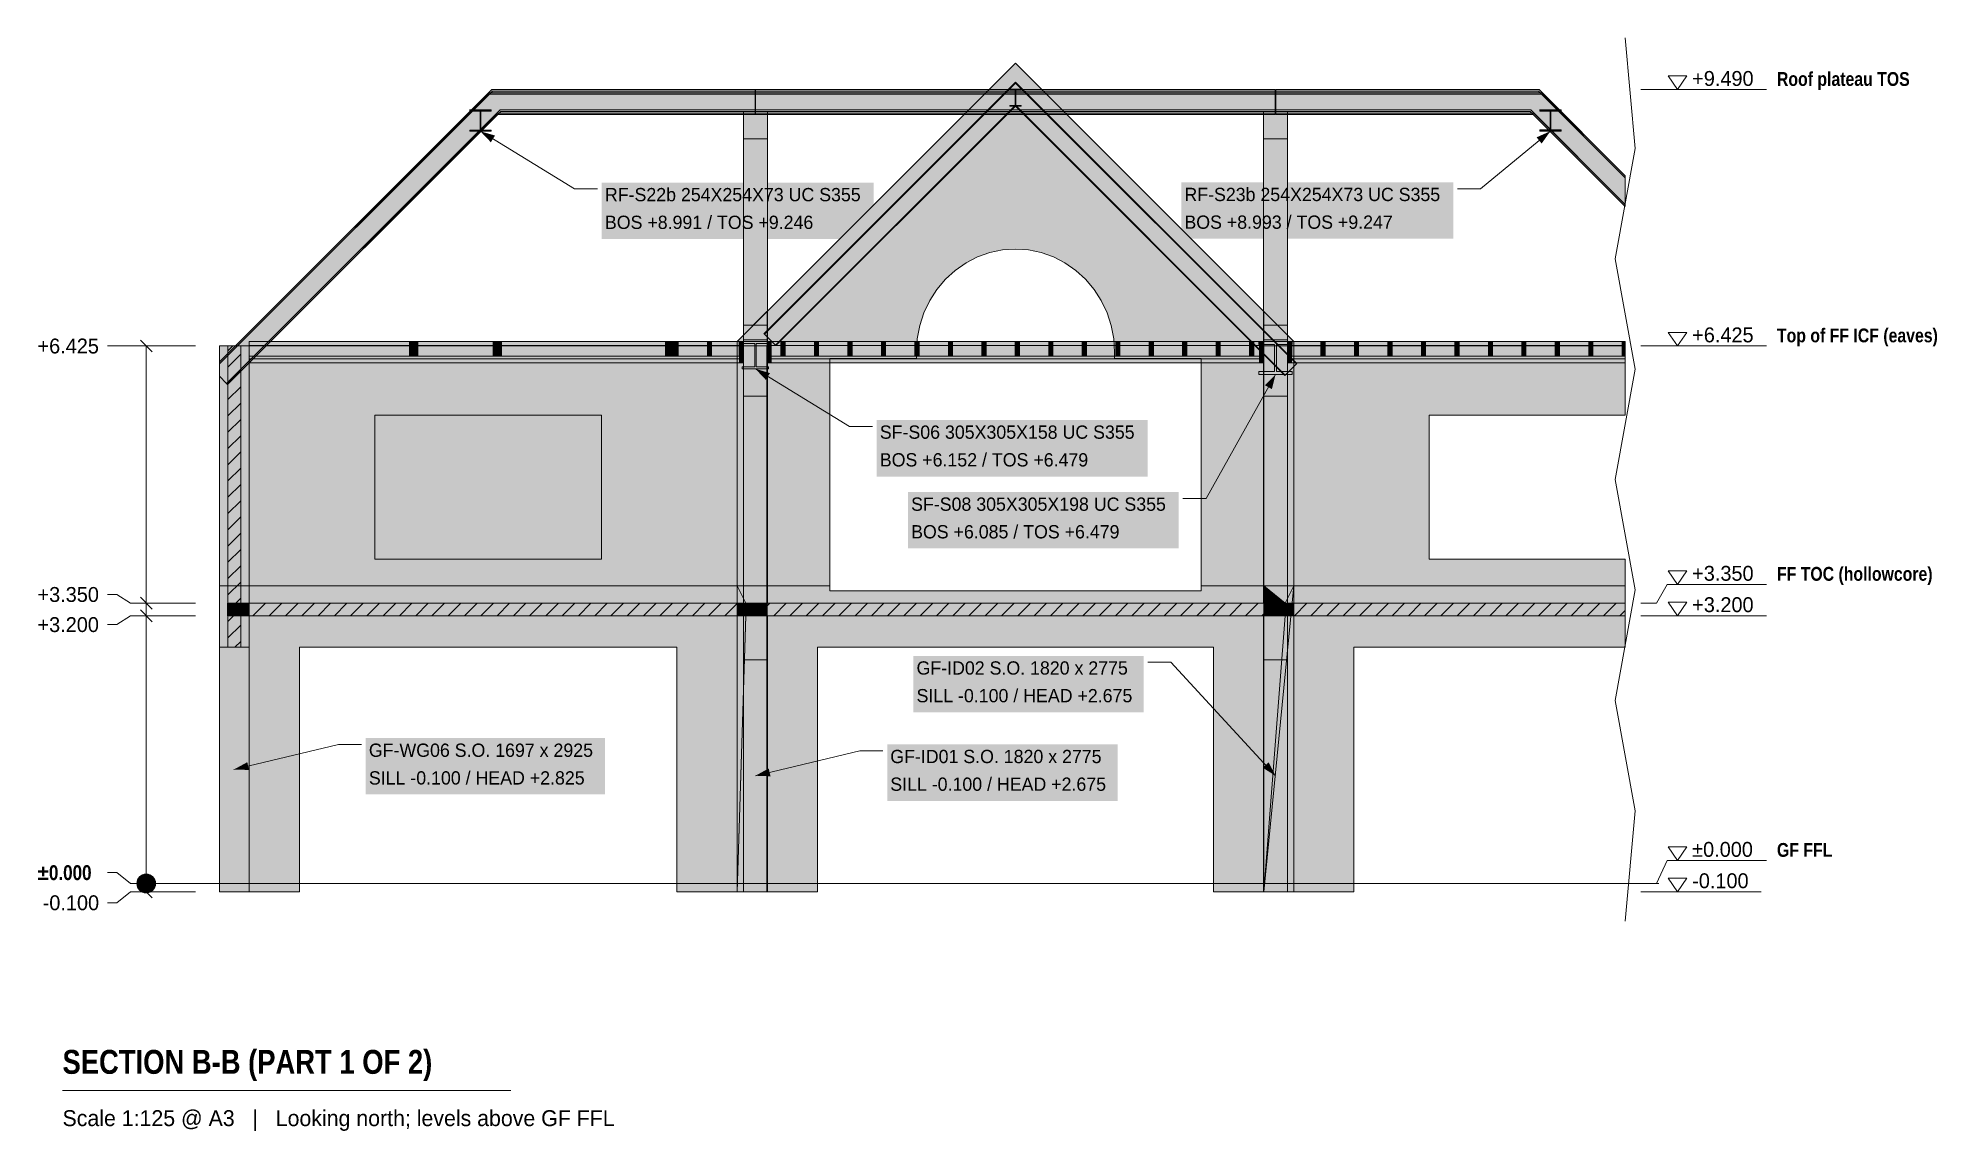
# Model space of a CAD drawing. Header units: millimetres. Extents: x -2203 to 20491, y -2959 to 10107.
import ezdxf

# ---------------------------------------------------------------- set-up
doc = ezdxf.new("R2010")
doc.units = ezdxf.units.MM
doc.linetypes.add('DASHED', pattern=[1.524, 1.27, -0.254])
for name, color, linetype in [('FILL-C_BDBDBF', 7, 'Continuous'), ('FILL-EPS', 7, 'Continuous'), ('FILL-INK', 7, 'Continuous'), ('FILL-LIGHT', 7, 'Continuous'), ('FILL-STEEL', 7, 'Continuous'), ('FILL-TIMBER', 7, 'Continuous'), ('FILL-WHITE', 7, 'Continuous'), ('LINE-CORE', 7, 'Continuous'), ('LINE-INK', 7, 'Continuous'), ('LINE-STEEL-DASH', 7, 'DASHED'), ('LINE-STEEL_GREY', 7, 'Continuous'), ('TEXT-INK', 7, 'Continuous'), ('TEXT-STEEL', 7, 'Continuous'), ('TEXT-STEEL_GREY', 7, 'Continuous')]:
    doc.layers.add(name, color=color, linetype=linetype)
doc.styles.add('OpenSansCondensed-Bold', font='OpenSansCondensed-Bold.ttf')

msp = doc.modelspace()

# ---------------------------------------------------------------- texts
at = {"layer": 'TEXT-INK'}
for s, height, p in [('+9.490', 177.8, (17565, 9534)), ('RF-S22b 254X254X73 UC S355', 158.75, (4572, 8155)), ('RF-S23b 254X254X73 UC S355', 158.75, (11497, 8157)), ('BOS +8.991 / TOS +9.246', 158.75, (4572, 7824)), ('BOS +8.993 / TOS +9.247', 158.75, (11497, 7826)), ('+6.425', 177.8, (17565, 6469)), ('+6.425', 177.8, (-2209, 6336)), ('SF-S06 305X305X158 UC S355', 158.75, (7857, 5316)), ('BOS +6.152 / TOS +6.479', 158.75, (7857, 4985)), ('SF-S08 305X305X198 UC S355', 158.75, (8231, 4455)), ('BOS +6.085 / TOS +6.479', 158.75, (8231, 4125)), ('+3.350', 177.8, (17565, 3619)), ('+3.350', 177.8, (-2209, 3366)), ('+3.200', 177.8, (17565, 3244)), ('+3.200', 177.8, (-2209, 3006)), ('GF-ID02 S.O. 1820 x 2775', 158.75, (8296, 2497)), ('SILL -0.100 / HEAD +2.675', 158.75, (8296, 2166)), ('GF-WG06 S.O. 1697 x 2925', 158.75, (1751, 1514)), ('GF-ID01 S.O. 1820 x 2775', 158.75, (7982, 1439)), ('SILL -0.100 / HEAD +2.825', 158.75, (1751, 1183)), ('SILL -0.100 / HEAD +2.675', 158.75, (7982, 1108)), ('±0.000', 177.8, (17565, 319)), ('-0.100', 177.8, (17565, -56)), ('-0.100', 177.8, (-2147, -319))]:
    msp.add_text(s, height=height, dxfattribs=at).set_placement(p)
at = {"layer": 'TEXT-INK', "style": 'OpenSansCondensed-Bold'}
for s, height, p in [('±0.000', 177.8, (-2209, 41)), ('SECTION B-B (PART 1 OF 2)', 285.75, (-1910, -2275))]:
    msp.add_text(s, height=height, dxfattribs=at).set_placement(p)
at = {"layer": 'TEXT-STEEL', "style": 'OpenSansCondensed-Bold'}
for s, p in [('Roof plateau TOS', (18578, 9534)), ('Top of FF ICF (eaves)', (18578, 6469)), ('FF TOC (hollowcore)', (18578, 3619)), ('GF FFL', (18578, 319))]:
    msp.add_text(s, height=165.1, dxfattribs=at).set_placement(p)
at = {"layer": 'TEXT-STEEL_GREY'}
msp.add_text('Scale 1:125 @ A3   |   Looking north; levels above GF FFL', height=190.5, dxfattribs=at).set_placement((-1910, -2900))

# ---------------------------------------------------------------- hatches: boundary and pattern name
at = {"layer": 'FILL-C_BDBDBF', "true_color": 0xbdbdbf}
h = msp.add_hatch(color=256, dxfattribs=at)
h.dxf.hatch_style = 1
h.paths.add_polyline_path([(219, 6425), (219, 3351), (190, 3351), (67, 3351), (67, 6425), (149, 6425)])
h = msp.add_hatch(color=256, dxfattribs=at)
h.dxf.hatch_style = 1
h.paths.add_polyline_path([(219, 3199), (219, 2825), (67, 2825), (67, 3199), (198, 3199)])
at = {"layer": 'FILL-EPS', "true_color": 0xccffff}
h = msp.add_hatch(color=256, dxfattribs=at)
h.dxf.hatch_style = 1
h.paths.add_polyline_path([(-35, 3005), (-35, 3558), (-35, 4023), (-35, 4049), (-35, 4117), (-35, 4155), (-35, 4548), (-35, 5713), (-35, 5759), (-35, 5839), (-35, 5871), (-35, 6425), (67, 6425), (67, 3351), (67, 3351), (67, 3277), (67, 3199), (67, 3199), (67, 2825), (-30, 2825), (-35, 2825), (-35, 2827), (-35, 2929)])
h = msp.add_hatch(color=256, dxfattribs=at)
h.dxf.hatch_style = 1
h.paths.add_polyline_path([(321, 5871), (321, 5839), (321, 5759), (321, 5713), (321, 5321), (321, 4155), (321, 4117), (321, 4049), (321, 4023), (321, 3558), (321, 3451), (321, 3351), (219, 3351), (219, 6425), (321, 6425)])
h = msp.add_hatch(color=256, dxfattribs=at)
h.dxf.hatch_style = 1
h.paths.add_polyline_path([(321, 2917), (321, 2878), (321, 2826), (321, 2825), (219, 2825), (219, 3199), (321, 3199)])
h = msp.add_hatch(color=256, dxfattribs=at)
h.dxf.hatch_style = 1
h.paths.add_polyline_path([(6511, 3200), (6513, 3200), (6513, 2679), (6513, 2675), (6235, 2675), (6227, 2675), (6227, 2679), (6227, 3200), (6348, 3200)])
h = msp.add_hatch(color=256, dxfattribs=at)
h.dxf.hatch_style = 1
h.paths.add_polyline_path([(12608, 3200), (12729, 3200), (12729, 2679), (12729, 2675), (12451, 2675), (12443, 2675), (12443, 2679), (12443, 3200), (12606, 3200)])
at = {"layer": 'FILL-INK', "true_color": 0x1a1a1f}
h = msp.add_hatch(color=256, dxfattribs=at)
h.dxf.hatch_style = 1
h.paths.add_polyline_path([(3084, 8991), (3258, 8941), (3209, 8860)])
h = msp.add_hatch(color=256, dxfattribs=at)
h.dxf.hatch_style = 1
h.paths.add_polyline_path([(15871, 8993), (15766, 8845), (15706, 8919)])
h = msp.add_hatch(color=256, dxfattribs=at)
h.dxf.hatch_style = 1
h.paths.add_polyline_path([(6370, 6152), (6544, 6101), (6495, 6020)])
h = msp.add_hatch(color=256, dxfattribs=at)
h.dxf.hatch_style = 1
h.paths.add_polyline_path([(12586, 6085), (12542, 5910), (12459, 5956)])
h = msp.add_hatch(color=256, dxfattribs=at)
h.dxf.hatch_style = 1
h.paths.add_polyline_path([(139, 1363), (298, 1450), (320, 1357)])
h = msp.add_hatch(color=256, dxfattribs=at)
h.dxf.hatch_style = 1
h.paths.add_polyline_path([(6370, 1288), (6529, 1375), (6551, 1282)])
h = msp.add_hatch(color=256, dxfattribs=at)
h.dxf.hatch_style = 1
h.paths.add_polyline_path([(12586, 1288), (12433, 1384), (12503, 1448)])
at = {"layer": 'FILL-LIGHT', "true_color": 0xcccccf}
h = msp.add_hatch(color=256, dxfattribs=at)
h.dxf.hatch_style = 1
h.paths.add_polyline_path([(4478, 3350), (6369, 3350), (6369, 3305), (6369, 3200), (1953, 3200), (62, 3200), (62, 3245), (62, 3350)])
h = msp.add_hatch(color=256, dxfattribs=at)
h.dxf.hatch_style = 1
h.paths.add_polyline_path([(12585, 3350), (12585, 3204), (12585, 3200), (12414, 3200), (6371, 3200), (6371, 3346), (6371, 3350), (6542, 3350)])
h = msp.add_hatch(color=256, dxfattribs=at)
h.dxf.hatch_style = 1
h.paths.add_polyline_path([(16765, 3350), (16765, 3200), (12587, 3200), (12587, 3346), (12587, 3350), (12759, 3350)])
at = {"layer": 'FILL-STEEL', "true_color": 0x0d2973}
h = msp.add_hatch(color=256, dxfattribs=at)
h.dxf.hatch_style = 1
h.paths.add_polyline_path([(2957, 8991), (2957, 8995), (2957, 9006), (3050, 9006), (3080, 9006), (3080, 9060), (3080, 9231), (2987, 9231), (2957, 9231), (2957, 9235), (2957, 9246), (3150, 9246), (3211, 9246), (3211, 9242), (3211, 9231), (3118, 9231), (3088, 9231), (3088, 9177), (3088, 9006), (3181, 9006), (3211, 9006), (3211, 9002), (3211, 8991), (3018, 8991)])
h = msp.add_hatch(color=256, dxfattribs=at)
h.dxf.hatch_style = 1
h.paths.add_polyline_path([(15744, 8993), (15744, 8996), (15744, 9007), (15837, 9007), (15867, 9007), (15867, 9062), (15867, 9233), (15774, 9233), (15744, 9233), (15744, 9236), (15744, 9247), (15937, 9247), (15998, 9247), (15998, 9244), (15998, 9233), (15905, 9233), (15875, 9233), (15875, 9178), (15875, 9007), (15968, 9007), (15998, 9007), (15998, 9004), (15998, 8993), (15805, 8993)])
h = msp.add_hatch(color=256, dxfattribs=at)
h.dxf.hatch_style = 1
h.paths.add_polyline_path([(6214, 6152), (6214, 6155), (6214, 6177), (6343, 6177), (6362, 6177), (6362, 6213), (6362, 6454), (6234, 6454), (6214, 6454), (6214, 6457), (6214, 6479), (6485, 6479), (6526, 6479), (6526, 6476), (6526, 6454), (6397, 6454), (6378, 6454), (6378, 6418), (6378, 6177), (6506, 6177), (6526, 6177), (6526, 6174), (6526, 6152), (6255, 6152)])
h = msp.add_hatch(color=256, dxfattribs=at)
h.dxf.hatch_style = 1
h.paths.add_polyline_path([(12386, 6085), (12386, 6090), (12386, 6122), (12550, 6122), (12575, 6122), (12575, 6163), (12575, 6442), (12411, 6442), (12386, 6442), (12386, 6447), (12386, 6479), (12734, 6479), (12785, 6479), (12785, 6474), (12785, 6442), (12622, 6442), (12597, 6442), (12597, 6401), (12597, 6122), (12761, 6122), (12785, 6122), (12785, 6117), (12785, 6085), (12438, 6085)])
at = {"layer": 'FILL-TIMBER', "true_color": 0xedd6a8}
h = msp.add_hatch(color=256, dxfattribs=at)
h.dxf.hatch_style = 1
h.paths.add_polyline_path([(2335, 6339), (2335, 6304), (2315, 6304), (2235, 6304), (2235, 6444), (2235, 6479), (2255, 6479), (2335, 6479)])
h = msp.add_hatch(color=256, dxfattribs=at)
h.dxf.hatch_style = 1
h.paths.add_polyline_path([(3255, 6479), (3335, 6479), (3570, 6479), (5297, 6479), (5317, 6479), (5397, 6479), (5407, 6479), (5447, 6479), (5447, 6339), (5447, 6304), (5437, 6304), (5397, 6304), (5377, 6304), (5297, 6304), (5062, 6304), (3335, 6304), (3315, 6304), (3235, 6304), (3235, 6444), (3235, 6479)])
h = msp.add_hatch(color=256, dxfattribs=at)
h.dxf.hatch_style = 1
h.paths.add_polyline_path([(5847, 6339), (5847, 6304), (5837, 6304), (5797, 6304), (5797, 6444), (5797, 6479), (5807, 6479), (5847, 6479)])
h = msp.add_hatch(color=256, dxfattribs=at)
h.dxf.hatch_style = 1
h.paths.add_polyline_path([(6227, 6339), (6227, 6304), (6217, 6304), (6177, 6304), (6177, 6444), (6177, 6479), (6187, 6479), (6227, 6479)])
h = msp.add_hatch(color=256, dxfattribs=at)
h.dxf.hatch_style = 1
h.paths.add_polyline_path([(6726, 6304), (6703, 6304), (6676, 6304), (6676, 6399), (6676, 6479), (6699, 6479), (6726, 6479), (6726, 6384)])
h = msp.add_hatch(color=256, dxfattribs=at)
h.dxf.hatch_style = 1
h.paths.add_polyline_path([(7126, 6304), (7103, 6304), (7076, 6304), (7076, 6399), (7076, 6479), (7099, 6479), (7126, 6479), (7126, 6384)])
h = msp.add_hatch(color=256, dxfattribs=at)
h.dxf.hatch_style = 1
h.paths.add_polyline_path([(7526, 6384), (7526, 6304), (7503, 6304), (7476, 6304), (7476, 6399), (7476, 6479), (7499, 6479), (7526, 6479)])
h = msp.add_hatch(color=256, dxfattribs=at)
h.dxf.hatch_style = 1
h.paths.add_polyline_path([(7926, 6384), (7926, 6304), (7903, 6304), (7876, 6304), (7876, 6399), (7876, 6479), (7899, 6479), (7926, 6479)])
h = msp.add_hatch(color=256, dxfattribs=at)
h.dxf.hatch_style = 1
h.paths.add_polyline_path([(8326, 6384), (8326, 6304), (8303, 6304), (8276, 6304), (8276, 6399), (8276, 6479), (8299, 6479), (8326, 6479)])
h = msp.add_hatch(color=256, dxfattribs=at)
h.dxf.hatch_style = 1
h.paths.add_polyline_path([(8726, 6304), (8703, 6304), (8676, 6304), (8676, 6399), (8676, 6479), (8699, 6479), (8726, 6479), (8726, 6384)])
h = msp.add_hatch(color=256, dxfattribs=at)
h.dxf.hatch_style = 1
h.paths.add_polyline_path([(9126, 6304), (9103, 6304), (9076, 6304), (9076, 6399), (9076, 6479), (9099, 6479), (9126, 6479), (9126, 6384)])
h = msp.add_hatch(color=256, dxfattribs=at)
h.dxf.hatch_style = 1
h.paths.add_polyline_path([(9526, 6384), (9526, 6304), (9503, 6304), (9476, 6304), (9476, 6399), (9476, 6479), (9499, 6479), (9526, 6479)])
h = msp.add_hatch(color=256, dxfattribs=at)
h.dxf.hatch_style = 1
h.paths.add_polyline_path([(9926, 6384), (9926, 6304), (9903, 6304), (9876, 6304), (9876, 6399), (9876, 6479), (9899, 6479), (9926, 6479)])
h = msp.add_hatch(color=256, dxfattribs=at)
h.dxf.hatch_style = 1
h.paths.add_polyline_path([(10326, 6384), (10326, 6304), (10303, 6304), (10276, 6304), (10276, 6399), (10276, 6479), (10299, 6479), (10326, 6479)])
h = msp.add_hatch(color=256, dxfattribs=at)
h.dxf.hatch_style = 1
h.paths.add_polyline_path([(10726, 6304), (10703, 6304), (10676, 6304), (10676, 6399), (10676, 6479), (10699, 6479), (10726, 6479), (10726, 6384)])
h = msp.add_hatch(color=256, dxfattribs=at)
h.dxf.hatch_style = 1
h.paths.add_polyline_path([(11126, 6304), (11103, 6304), (11076, 6304), (11076, 6399), (11076, 6479), (11099, 6479), (11126, 6479), (11126, 6384)])
h = msp.add_hatch(color=256, dxfattribs=at)
h.dxf.hatch_style = 1
h.paths.add_polyline_path([(11526, 6384), (11526, 6304), (11503, 6304), (11476, 6304), (11476, 6399), (11476, 6479), (11499, 6479), (11526, 6479)])
h = msp.add_hatch(color=256, dxfattribs=at)
h.dxf.hatch_style = 1
h.paths.add_polyline_path([(11926, 6384), (11926, 6304), (11903, 6304), (11876, 6304), (11876, 6399), (11876, 6479), (11899, 6479), (11926, 6479)])
h = msp.add_hatch(color=256, dxfattribs=at)
h.dxf.hatch_style = 1
h.paths.add_polyline_path([(12326, 6384), (12326, 6304), (12303, 6304), (12276, 6304), (12276, 6399), (12276, 6479), (12299, 6479), (12326, 6479)])
h = msp.add_hatch(color=256, dxfattribs=at)
h.dxf.hatch_style = 1
h.paths.add_polyline_path([(12443, 6304), (12420, 6304), (12393, 6304), (12393, 6399), (12393, 6479), (12416, 6479), (12443, 6479), (12443, 6384)])
h = msp.add_hatch(color=256, dxfattribs=at)
h.dxf.hatch_style = 1
h.paths.add_polyline_path([(12779, 6304), (12761, 6304), (12729, 6304), (12729, 6415), (12729, 6479), (12747, 6479), (12779, 6479), (12779, 6368)])
h = msp.add_hatch(color=256, dxfattribs=at)
h.dxf.hatch_style = 1
h.paths.add_polyline_path([(13179, 6368), (13179, 6304), (13161, 6304), (13129, 6304), (13129, 6415), (13129, 6479), (13147, 6479), (13179, 6479)])
h = msp.add_hatch(color=256, dxfattribs=at)
h.dxf.hatch_style = 1
h.paths.add_polyline_path([(13579, 6368), (13579, 6304), (13561, 6304), (13529, 6304), (13529, 6415), (13529, 6479), (13547, 6479), (13579, 6479)])
h = msp.add_hatch(color=256, dxfattribs=at)
h.dxf.hatch_style = 1
h.paths.add_polyline_path([(13979, 6368), (13979, 6304), (13961, 6304), (13929, 6304), (13929, 6415), (13929, 6479), (13947, 6479), (13979, 6479)])
h = msp.add_hatch(color=256, dxfattribs=at)
h.dxf.hatch_style = 1
h.paths.add_polyline_path([(14379, 6304), (14361, 6304), (14329, 6304), (14329, 6415), (14329, 6479), (14347, 6479), (14379, 6479), (14379, 6368)])
h = msp.add_hatch(color=256, dxfattribs=at)
h.dxf.hatch_style = 1
h.paths.add_polyline_path([(14779, 6304), (14761, 6304), (14729, 6304), (14729, 6415), (14729, 6479), (14747, 6479), (14779, 6479), (14779, 6368)])
h = msp.add_hatch(color=256, dxfattribs=at)
h.dxf.hatch_style = 1
h.paths.add_polyline_path([(15179, 6368), (15179, 6304), (15161, 6304), (15129, 6304), (15129, 6415), (15129, 6479), (15147, 6479), (15179, 6479)])
h = msp.add_hatch(color=256, dxfattribs=at)
h.dxf.hatch_style = 1
h.paths.add_polyline_path([(15579, 6368), (15579, 6304), (15561, 6304), (15529, 6304), (15529, 6415), (15529, 6479), (15547, 6479), (15579, 6479)])
h = msp.add_hatch(color=256, dxfattribs=at)
h.dxf.hatch_style = 1
h.paths.add_polyline_path([(15979, 6368), (15979, 6304), (15961, 6304), (15929, 6304), (15929, 6415), (15929, 6479), (15947, 6479), (15979, 6479)])
h = msp.add_hatch(color=256, dxfattribs=at)
h.dxf.hatch_style = 1
h.paths.add_polyline_path([(16379, 6304), (16361, 6304), (16329, 6304), (16329, 6415), (16329, 6479), (16347, 6479), (16379, 6479), (16379, 6368)])
h = msp.add_hatch(color=256, dxfattribs=at)
h.dxf.hatch_style = 1
h.paths.add_polyline_path([(16761, 6304), (16729, 6304), (16729, 6415), (16729, 6479), (16747, 6479), (16765, 6479), (16765, 6304)])
at = {"layer": 'FILL-WHITE', "true_color": 0xffffff}
h = msp.add_hatch(color=256, dxfattribs=at)
h.dxf.hatch_style = 1
h.paths.add_polyline_path([(9478, 9805), (12447, 6836), (12447, 3558), (11696, 3558), (11696, 6275), (10662, 6275), (10662, 6350), (10652, 6511), (10622, 6669), (10572, 6822), (10503, 6967), (10417, 7101), (10315, 7223), (10199, 7329), (10070, 7419), (9931, 7490), (9785, 7542), (9633, 7573), (9478, 7584), (9324, 7573), (9172, 7542), (9026, 7490), (8887, 7419), (8758, 7329), (8642, 7223), (8540, 7101), (8454, 6967), (8385, 6822), (8335, 6669), (8305, 6511), (8295, 6350), (8295, 6275), (7261, 6275), (7261, 3558), (6509, 3558), (6509, 6836)])
h = msp.add_hatch(color=256, dxfattribs=at)
h.dxf.hatch_style = 1
h.paths.add_polyline_path([(9478, 9805), (12447, 6836), (12447, 3558), (11696, 3558), (11696, 6275), (10662, 6275), (10662, 6350), (10652, 6511), (10622, 6669), (10572, 6822), (10503, 6967), (10417, 7101), (10315, 7223), (10199, 7329), (10070, 7419), (9931, 7490), (9785, 7542), (9633, 7573), (9478, 7584), (9324, 7573), (9172, 7542), (9026, 7490), (8887, 7419), (8758, 7329), (8642, 7223), (8540, 7101), (8454, 6967), (8385, 6822), (8335, 6669), (8305, 6511), (8295, 6350), (8295, 6275), (7261, 6275), (7261, 3558), (6509, 3558), (6509, 6836)])
h = msp.add_hatch(color=256, dxfattribs=at)
h.dxf.hatch_style = 1
h.paths.add_polyline_path([(9477, 9807), (9477, 9807), (9477, 9807), (9478, 9807), (9478, 9807), (9478, 9807), (9478, 9807), (9478, 9807), (9478, 9807), (9478, 9807), (9478, 9807), (9478, 9807), (9478, 9807), (9478, 9807), (9478, 9807), (9478, 9807), (9478, 9807), (9478, 9807), (9478, 9807), (9478, 9807), (9478, 9807), (9478, 9807), (9478, 9807), (9478, 9807), (9478, 9807), (9478, 9807), (9478, 9807), (9478, 9807), (9478, 9807), (9478, 9807), (9478, 9807), (9478, 9807), (9478, 9807), (9478, 9807), (9478, 9807), (9478, 9807), (9479, 9807), (9479, 9807), (9478, 9805)])
h = msp.add_hatch(color=256, dxfattribs=at)
h.dxf.hatch_style = 1
h.paths.add_polyline_path([(9477, 9807), (9477, 9807), (9477, 9807), (9478, 9807), (9478, 9807), (9478, 9807), (9478, 9807), (9478, 9807), (9478, 9807), (9478, 9807), (9478, 9807), (9478, 9807), (9478, 9807), (9478, 9807), (9478, 9807), (9478, 9807), (9478, 9807), (9478, 9807), (9478, 9807), (9478, 9807), (9478, 9807), (9478, 9807), (9478, 9807), (9478, 9807), (9478, 9807), (9478, 9807), (9478, 9807), (9478, 9807), (9478, 9807), (9478, 9807), (9478, 9807), (9478, 9807), (9478, 9807), (9478, 9807), (9478, 9807), (9478, 9807), (9479, 9807), (9479, 9807), (9478, 9805)])
h = msp.add_hatch(color=256, dxfattribs=at)
h.dxf.hatch_style = 1
h.paths.add_polyline_path([(6471, 6572), (9478, 9579), (12841, 6216), (12835, 6211), (9478, 9568), (6477, 6567), (6471, 6572)])
h = msp.add_hatch(color=256, dxfattribs=at)
h.dxf.hatch_style = 1
h.paths.add_polyline_path([(6471, 6572), (9478, 9579), (12841, 6216), (12835, 6211), (9478, 9568), (6477, 6567), (6471, 6572)])
h = msp.add_hatch(color=256, dxfattribs=at)
h.dxf.hatch_style = 1
h.paths.add_polyline_path([(9478, 9568), (12835, 6211), (12835, 6211), (12703, 6078), (9478, 9303), (6609, 6434), (6477, 6567)])
h = msp.add_hatch(color=256, dxfattribs=at)
h.dxf.hatch_style = 1
h.paths.add_polyline_path([(9478, 9568), (12835, 6211), (12835, 6211), (12703, 6078), (9478, 9303), (6609, 6434), (6477, 6567)])
h = msp.add_hatch(color=256, dxfattribs=at)
h.dxf.hatch_style = 1
h.paths.add_polyline_path([(3221, 9490), (6367, 9490), (6367, 9490), (6367, 9490), (6367, 9490), (6367, 9473), (3228, 9473), (-35, 6210), (-35, 6235)])
h = msp.add_hatch(color=256, dxfattribs=at)
h.dxf.hatch_style = 1
h.paths.add_polyline_path([(3221, 9490), (3221, 9490), (3221, 9490), (3221, 9490), (6367, 9490), (6367, 9473), (3228, 9473), (-35, 6210), (-35, 6235)])
h = msp.add_hatch(color=256, dxfattribs=at)
h.dxf.hatch_style = 1
h.paths.add_polyline_path([(3228, 9473), (6367, 9473), (6367, 9473), (6367, 9247), (3321, 9247), (51, 5977), (-35, 6063), (-35, 6210)])
h = msp.add_hatch(color=256, dxfattribs=at)
h.dxf.hatch_style = 1
h.paths.add_polyline_path([(3228, 9473), (6367, 9473), (6367, 9247), (3321, 9247), (51, 5977), (-35, 6063), (-35, 6210)])
h = msp.add_hatch(color=256, dxfattribs=at)
h.dxf.hatch_style = 1
h.paths.add_polyline_path([(3183, 9452), (6367, 9452), (6367, 9452), (6367, 9435), (3190, 9435), (-35, 6210), (-35, 6235)])
h = msp.add_hatch(color=256, dxfattribs=at)
h.dxf.hatch_style = 1
h.paths.add_polyline_path([(3183, 9452), (6367, 9452), (6367, 9435), (3190, 9435), (-35, 6210), (-35, 6235)])
h = msp.add_hatch(color=256, dxfattribs=at)
h.dxf.hatch_style = 1
h.paths.add_polyline_path([(3190, 9435), (3190, 9435), (6367, 9435), (6367, 9435), (6367, 9435), (6367, 9435), (6367, 9209), (3283, 9209), (51, 5977), (-35, 6063), (-35, 6210)])
h = msp.add_hatch(color=256, dxfattribs=at)
h.dxf.hatch_style = 1
h.paths.add_polyline_path([(3190, 9435), (3190, 9435), (6367, 9435), (6367, 9209), (6367, 9209), (3283, 9209), (51, 5977), (-35, 6063), (-35, 6210)])
h = msp.add_hatch(color=256, dxfattribs=at)
h.dxf.hatch_style = 1
h.paths.add_polyline_path([(3183, 9452), (3183, 9452), (3183, 9452)])
h = msp.add_hatch(color=256, dxfattribs=at)
h.dxf.hatch_style = 1
h.paths.add_polyline_path([(6372, 9490), (12583, 9490), (12583, 9490), (12583, 9473), (6372, 9473), (6372, 9473)])
h = msp.add_hatch(color=256, dxfattribs=at)
h.dxf.hatch_style = 1
h.paths.add_polyline_path([(6372, 9490), (12583, 9490), (12583, 9473), (6372, 9473)])
h = msp.add_hatch(color=256, dxfattribs=at)
h.dxf.hatch_style = 1
h.paths.add_polyline_path([(6372, 9473), (12583, 9473), (12583, 9473), (12583, 9247), (6372, 9247), (6372, 9247)])
h = msp.add_hatch(color=256, dxfattribs=at)
h.dxf.hatch_style = 1
h.paths.add_polyline_path([(6372, 9473), (12583, 9473), (12583, 9247), (12583, 9247), (6372, 9247), (6372, 9473)])
h = msp.add_hatch(color=256, dxfattribs=at)
h.dxf.hatch_style = 1
h.paths.add_polyline_path([(6372, 9452), (12583, 9452), (12583, 9452), (12583, 9435), (6372, 9435), (6372, 9435)])
h = msp.add_hatch(color=256, dxfattribs=at)
h.dxf.hatch_style = 1
h.paths.add_polyline_path([(6372, 9452), (12583, 9452), (12583, 9435), (6372, 9435)])
h = msp.add_hatch(color=256, dxfattribs=at)
h.dxf.hatch_style = 1
h.paths.add_polyline_path([(6372, 9435), (12583, 9435), (12583, 9435), (12583, 9209), (6372, 9209), (6372, 9209)])
h = msp.add_hatch(color=256, dxfattribs=at)
h.dxf.hatch_style = 1
h.paths.add_polyline_path([(6372, 9435), (12583, 9435), (12583, 9209), (12583, 9209), (6372, 9209), (6372, 9435)])
h = msp.add_hatch(color=256, dxfattribs=at)
h.dxf.hatch_style = 1
h.paths.add_polyline_path([(9410, 9495), (9410, 9495), (9411, 9495), (9410, 9495)])
h = msp.add_hatch(color=256, dxfattribs=at)
h.dxf.hatch_style = 1
h.paths.add_polyline_path([(9411, 9300), (9475, 9300), (9475, 9475), (9475, 9475), (9475, 9487), (9411, 9487), (9411, 9495), (9545, 9495), (9545, 9487), (9481, 9487), (9481, 9312), (9481, 9312), (9481, 9300), (9545, 9300), (9545, 9292), (9411, 9292)])
h = msp.add_hatch(color=256, dxfattribs=at)
h.dxf.hatch_style = 1
h.paths.add_polyline_path([(9545, 9495), (9545, 9487), (9481, 9487), (9481, 9466), (9481, 9466), (9481, 9300), (9545, 9300), (9545, 9292), (9411, 9292), (9411, 9300), (9475, 9300), (9475, 9487), (9411, 9487), (9411, 9495)])
h = msp.add_hatch(color=256, dxfattribs=at)
h.dxf.hatch_style = 1
h.paths.add_polyline_path([(9475, 9300), (9475, 9466), (9475, 9466), (9481, 9466), (9481, 9300), (9545, 9300), (9545, 9292), (9411, 9292), (9411, 9300)])
h = msp.add_hatch(color=256, dxfattribs=at)
h.dxf.hatch_style = 1
h.paths.add_polyline_path([(9475, 9312), (9475, 9475), (9481, 9475), (9481, 9475), (9481, 9312), (9475, 9312)])
h = msp.add_hatch(color=256, dxfattribs=at)
h.dxf.hatch_style = 1
h.paths.add_polyline_path([(9546, 9495), (9546, 9495), (9546, 9495), (9545, 9495), (9545, 9495)])
h = msp.add_hatch(color=256, dxfattribs=at)
h.dxf.hatch_style = 1
h.paths.add_polyline_path([(12588, 9490), (15736, 9490), (15736, 9490), (16765, 8460), (16765, 8436), (15729, 9473), (12588, 9473)])
h = msp.add_hatch(color=256, dxfattribs=at)
h.dxf.hatch_style = 1
h.paths.add_polyline_path([(15736, 9490), (16765, 8460), (16765, 8436), (15729, 9473), (12588, 9473), (12588, 9490), (12588, 9490)])
h = msp.add_hatch(color=256, dxfattribs=at)
h.dxf.hatch_style = 1
h.paths.add_polyline_path([(12588, 9473), (15729, 9473), (15729, 9473), (16765, 8436), (16765, 8117), (15635, 9247), (12588, 9247)])
h = msp.add_hatch(color=256, dxfattribs=at)
h.dxf.hatch_style = 1
h.paths.add_polyline_path([(12588, 9473), (15729, 9473), (15729, 9473), (15729, 9473), (16765, 8436), (16765, 8117), (15635, 9247), (12588, 9247), (12588, 9473)])
h = msp.add_hatch(color=256, dxfattribs=at)
h.dxf.hatch_style = 1
h.paths.add_polyline_path([(12588, 9452), (15774, 9452), (15774, 9452), (16765, 8460), (16765, 8436), (15767, 9435), (12588, 9435), (12588, 9435)])
h = msp.add_hatch(color=256, dxfattribs=at)
h.dxf.hatch_style = 1
h.paths.add_polyline_path([(15774, 9452), (16765, 8460), (16765, 8436), (15767, 9435), (12588, 9435), (12588, 9452)])
h = msp.add_hatch(color=256, dxfattribs=at)
h.dxf.hatch_style = 1
h.paths.add_polyline_path([(12588, 9435), (15767, 9435), (15767, 9435), (15767, 9435), (15767, 9435), (15767, 9435), (16765, 8436), (16765, 8117), (15673, 9209), (12588, 9209), (12588, 9209)])
h = msp.add_hatch(color=256, dxfattribs=at)
h.dxf.hatch_style = 1
h.paths.add_polyline_path([(12588, 9435), (15767, 9435), (15767, 9435), (15767, 9435), (16765, 8436), (16765, 8117), (15673, 9209), (12588, 9209), (12588, 9435)])
h = msp.add_hatch(color=256, dxfattribs=at)
h.dxf.hatch_style = 1
h.paths.add_polyline_path([(51, 5977), (3321, 9247), (6367, 9247), (6367, 9230), (3328, 9230), (63, 5965), (51, 5977), (51, 5977)])
h = msp.add_hatch(color=256, dxfattribs=at)
h.dxf.hatch_style = 1
h.paths.add_polyline_path([(51, 5977), (3321, 9247), (3321, 9247), (3321, 9247), (3321, 9247), (6367, 9247), (6367, 9230), (3328, 9230), (63, 5965), (51, 5977), (51, 5977)])
h = msp.add_hatch(color=256, dxfattribs=at)
h.dxf.hatch_style = 1
h.paths.add_polyline_path([(51, 5977), (3283, 9209), (3283, 9209), (3283, 9209), (3283, 9209), (6367, 9209), (6367, 9192), (3290, 9192), (63, 5965), (51, 5977)])
h = msp.add_hatch(color=256, dxfattribs=at)
h.dxf.hatch_style = 1
h.paths.add_polyline_path([(51, 5977), (3283, 9209), (3283, 9209), (3283, 9209), (3283, 9209), (6367, 9209), (6367, 9192), (6367, 9192), (3290, 9192), (63, 5965), (51, 5977)])
h = msp.add_hatch(color=256, dxfattribs=at)
h.dxf.hatch_style = 1
h.paths.add_polyline_path([(2955, 9246), (2955, 9246), (2956, 9246), (2957, 9246), (3211, 9246), (3211, 9231), (3088, 9231), (3088, 9006), (3211, 9006), (3211, 8991), (2957, 8991), (2957, 9006), (3080, 9006), (3080, 9231), (2957, 9231), (2957, 9246), (2955, 9246)])
h = msp.add_hatch(color=256, dxfattribs=at)
h.dxf.hatch_style = 1
h.paths.add_polyline_path([(2957, 9006), (3080, 9006), (3080, 9231), (2957, 9231), (2957, 9246), (3211, 9246), (3211, 9246), (3211, 9231), (3088, 9231), (3088, 9006), (3211, 9006), (3211, 8991), (2957, 8991)])
h = msp.add_hatch(color=256, dxfattribs=at)
h.dxf.hatch_style = 1
h.paths.add_polyline_path([(2957, 9006), (3080, 9006), (3080, 9231), (2957, 9231), (2957, 9246), (3211, 9246), (3211, 9246), (3211, 9231), (3088, 9231), (3088, 9006), (3211, 9006), (3211, 8991), (2957, 8991)])
h = msp.add_hatch(color=256, dxfattribs=at)
h.dxf.hatch_style = 1
h.paths.add_polyline_path([(3213, 9246), (3213, 9246), (3213, 9246), (3211, 9246)])
h = msp.add_hatch(color=256, dxfattribs=at)
h.dxf.hatch_style = 1
h.paths.add_polyline_path([(3213, 9246), (3213, 9246), (3213, 9246), (3211, 9246)])
h = msp.add_hatch(color=256, dxfattribs=at)
h.dxf.hatch_style = 1
h.paths.add_polyline_path([(6227, 6674), (6227, 9227), (6513, 9227), (6513, 9227), (6513, 9227), (6513, 9227), (6513, 6674), (6227, 6674), (6227, 6674), (6227, 6674)])
h = msp.add_hatch(color=256, dxfattribs=at)
h.dxf.hatch_style = 1
h.paths.add_polyline_path([(6227, 3350), (6227, 3350), (6227, 9227), (6513, 9227), (6513, 9227), (6513, 9227), (6513, 9227), (6513, 3350), (6227, 3350), (6227, 3350)])
h = msp.add_hatch(color=256, dxfattribs=at)
h.dxf.hatch_style = 1
h.paths.add_polyline_path([(6372, 9247), (12583, 9247), (12583, 9247), (12583, 9230), (6372, 9230), (6372, 9230)])
h = msp.add_hatch(color=256, dxfattribs=at)
h.dxf.hatch_style = 1
h.paths.add_polyline_path([(6372, 9247), (12583, 9247), (12583, 9230), (6372, 9230)])
h = msp.add_hatch(color=256, dxfattribs=at)
h.dxf.hatch_style = 1
h.paths.add_polyline_path([(6372, 9209), (12583, 9209), (12583, 9209), (12583, 9192), (6372, 9192), (6372, 9192)])
h = msp.add_hatch(color=256, dxfattribs=at)
h.dxf.hatch_style = 1
h.paths.add_polyline_path([(6372, 9209), (12583, 9209), (12583, 9192), (6372, 9192)])
h = msp.add_hatch(color=256, dxfattribs=at)
h.dxf.hatch_style = 1
h.paths.add_polyline_path([(6609, 6434), (9478, 9303), (12703, 6078), (12697, 6073), (9478, 9292), (6615, 6429), (6609, 6434)])
h = msp.add_hatch(color=256, dxfattribs=at)
h.dxf.hatch_style = 1
h.paths.add_polyline_path([(6609, 6434), (9478, 9303), (12703, 6078), (12697, 6073), (9478, 9292), (6615, 6429), (6609, 6434)])
h = msp.add_hatch(color=256, dxfattribs=at)
h.dxf.hatch_style = 1
h.paths.add_polyline_path([(12443, 9227), (12729, 9227), (12729, 6674), (12443, 6674)])
h = msp.add_hatch(color=256, dxfattribs=at)
h.dxf.hatch_style = 1
h.paths.add_polyline_path([(12443, 9227), (12729, 9227), (12729, 3350), (12443, 3350)])
h = msp.add_hatch(color=256, dxfattribs=at)
h.dxf.hatch_style = 1
h.paths.add_polyline_path([(12588, 9247), (15635, 9247), (15635, 9247), (15635, 9247), (15635, 9247), (15635, 9247), (16765, 8117), (16765, 8092), (15628, 9230), (12588, 9230)])
h = msp.add_hatch(color=256, dxfattribs=at)
h.dxf.hatch_style = 1
h.paths.add_polyline_path([(15635, 9247), (15635, 9247), (15635, 9247), (16765, 8117), (16765, 8092), (15628, 9230), (12588, 9230), (12588, 9247)])
h = msp.add_hatch(color=256, dxfattribs=at)
h.dxf.hatch_style = 1
h.paths.add_polyline_path([(12588, 9209), (15673, 9209), (15673, 9209), (15673, 9209), (15673, 9209), (16765, 8117), (16765, 8092), (15666, 9192), (12588, 9192), (12588, 9192)])
h = msp.add_hatch(color=256, dxfattribs=at)
h.dxf.hatch_style = 1
h.paths.add_polyline_path([(15673, 9209), (15673, 9209), (15673, 9209), (16765, 8117), (16765, 8092), (15666, 9192), (12588, 9192), (12588, 9209)])
h = msp.add_hatch(color=256, dxfattribs=at)
h.dxf.hatch_style = 1
h.paths.add_polyline_path([(15742, 9247), (15742, 9247), (15743, 9247), (15744, 9247), (15998, 9247), (15998, 9233), (15875, 9233), (15875, 9007), (15998, 9007), (15998, 8993), (15744, 8993), (15744, 9007), (15867, 9007), (15867, 9233), (15744, 9233), (15744, 9247), (15742, 9247)])
h = msp.add_hatch(color=256, dxfattribs=at)
h.dxf.hatch_style = 1
h.paths.add_polyline_path([(15744, 9007), (15867, 9007), (15867, 9233), (15744, 9233), (15744, 9247), (15998, 9247), (15998, 9247), (15998, 9233), (15875, 9233), (15875, 9007), (15998, 9007), (15998, 8993), (15744, 8993)])
h = msp.add_hatch(color=256, dxfattribs=at)
h.dxf.hatch_style = 1
h.paths.add_polyline_path([(15744, 9007), (15867, 9007), (15867, 9233), (15744, 9233), (15744, 9247), (15998, 9247), (15998, 9247), (15998, 9233), (15875, 9233), (15875, 9007), (15998, 9007), (15998, 8993), (15744, 8993)])
h = msp.add_hatch(color=256, dxfattribs=at)
h.dxf.hatch_style = 1
h.paths.add_polyline_path([(16000, 9247), (16000, 9247), (16000, 9247), (15998, 9247)])
h = msp.add_hatch(color=256, dxfattribs=at)
h.dxf.hatch_style = 1
h.paths.add_polyline_path([(16000, 9247), (16000, 9247), (16000, 9247), (15998, 9247)])
h = msp.add_hatch(color=256, dxfattribs=at)
h.dxf.hatch_style = 1
h.paths.add_polyline_path([(6227, 8900), (6513, 8900), (6513, 8900), (6513, 6500), (6227, 6500)])
h = msp.add_hatch(color=256, dxfattribs=at)
h.dxf.hatch_style = 1
h.paths.add_polyline_path([(6513, 8900), (6513, 6500), (6227, 6500), (6227, 8900), (6227, 8900)])
h = msp.add_hatch(color=256, dxfattribs=at)
h.dxf.hatch_style = 1
h.paths.add_polyline_path([(12443, 8900), (12729, 8900), (12729, 6500), (12443, 6500)])
h = msp.add_hatch(color=256, dxfattribs=at)
h.dxf.hatch_style = 1
h.paths.add_polyline_path([(12729, 8900), (12729, 6500), (12443, 6500), (12443, 8900)])
h = msp.add_hatch(color=256, dxfattribs=at)
h.dxf.hatch_style = 1
h.paths.add_polyline_path([(4534, 7705), (7783, 7705), (7783, 8379), (4534, 8379)])
h = msp.add_hatch(color=256, dxfattribs=at)
h.dxf.hatch_style = 1
h.paths.add_polyline_path([(11460, 7706), (14709, 7706), (14709, 8380), (11460, 8380)])
h = msp.add_hatch(color=256, dxfattribs=at)
h.dxf.hatch_style = 1
h.paths.add_polyline_path([(6153, 3558), (6153, 6480), (6508, 6836), (6509, 6837), (6509, 6837), (6509, 3558), (6508, 3558), (6153, 3558)])
h = msp.add_hatch(color=256, dxfattribs=at)
h.dxf.hatch_style = 1
h.paths.add_polyline_path([(6509, 6836), (6509, 3558), (6509, 3558), (6509, 3558), (6509, 3558), (6153, 3558), (6153, 6480), (6153, 6480)])
h = msp.add_hatch(color=256, dxfattribs=at)
h.dxf.hatch_style = 1
h.paths.add_polyline_path([(6507, 6836), (6507, 6836), (6507, 6836), (6507, 6837), (6509, 6836), (6507, 6836)])
h = msp.add_hatch(color=256, dxfattribs=at)
h.dxf.hatch_style = 1
h.paths.add_polyline_path([(6507, 6836), (6507, 6836), (6507, 6836), (6507, 6836), (6509, 6836), (6507, 6836)])
h = msp.add_hatch(color=256, dxfattribs=at)
h.dxf.hatch_style = 1
h.paths.add_polyline_path([(12449, 6837), (12449, 6836), (12449, 6836), (12449, 6836), (12449, 6836), (12447, 6836)])
h = msp.add_hatch(color=256, dxfattribs=at)
h.dxf.hatch_style = 1
h.paths.add_polyline_path([(12449, 6836), (12449, 6836), (12449, 6836), (12449, 6836), (12449, 6836), (12447, 6836)])
h = msp.add_hatch(color=256, dxfattribs=at)
h.dxf.hatch_style = 1
h.paths.add_polyline_path([(12803, 6480), (12803, 3558), (12803, 3558), (12447, 3558), (12447, 6836)])
h = msp.add_hatch(color=256, dxfattribs=at)
h.dxf.hatch_style = 1
h.paths.add_polyline_path([(12448, 6836), (12448, 6836), (12803, 6480), (12803, 6480), (12803, 3558), (12448, 3558), (12447, 3556), (12447, 3556), (12447, 6836)])
h = msp.add_hatch(color=256, dxfattribs=at)
h.dxf.hatch_style = 1
h.paths.add_polyline_path([(6227, 6674), (6513, 6674), (6513, 3350), (6513, 3350), (6513, 3350), (6513, 3350), (6227, 3350), (6227, 6674), (6227, 6674)])
h = msp.add_hatch(color=256, dxfattribs=at)
h.dxf.hatch_style = 1
h.paths.add_polyline_path([(12729, 6674), (12729, 3350), (12729, 3350), (12443, 3350), (12443, 6674), (12443, 6674)])
h = msp.add_hatch(color=256, dxfattribs=at)
h.dxf.hatch_style = 1
h.paths.add_polyline_path([(-35, 6425), (321, 6425), (321, 6427), (321, 6427), (321, 3558), (321, 3558), (-35, 3558)])
h = msp.add_hatch(color=256, dxfattribs=at)
h.dxf.hatch_style = 1
h.paths.add_polyline_path([(-35, 6425), (321, 6425), (321, 3558), (-35, 3558), (-35, 6425)])
h = msp.add_hatch(color=256, dxfattribs=at)
h.dxf.hatch_style = 1
h.paths.add_polyline_path([(321, 6425), (321, 3558), (-35, 3558), (-35, 6425)])
h = msp.add_hatch(color=256, dxfattribs=at)
h.dxf.hatch_style = 1
h.paths.add_polyline_path([(6182, 6479), (6182, 6432), (321, 6432), (321, 6479)])
h = msp.add_hatch(color=256, dxfattribs=at)
h.dxf.hatch_style = 1
h.paths.add_polyline_path([(321, 6479), (6182, 6479), (6182, 6432), (321, 6432)])
h = msp.add_hatch(color=256, dxfattribs=at)
h.dxf.hatch_style = 1
h.paths.add_polyline_path([(6182, 6479), (6182, 6432), (321, 6432), (321, 6479)])
h = msp.add_hatch(color=256, dxfattribs=at)
h.dxf.hatch_style = 1
h.paths.add_polyline_path([(321, 6479), (6182, 6479), (6182, 6432), (321, 6432)])
h = msp.add_hatch(color=256, dxfattribs=at)
h.dxf.hatch_style = 1
h.paths.add_polyline_path([(6182, 6479), (6182, 6432), (321, 6432), (321, 6479)])
h = msp.add_hatch(color=256, dxfattribs=at)
h.dxf.hatch_style = 1
h.paths.add_polyline_path([(321, 6479), (6182, 6479), (6182, 6432), (321, 6432)])
h = msp.add_hatch(color=256, dxfattribs=at)
h.dxf.hatch_style = 1
h.paths.add_polyline_path([(6182, 6479), (6182, 6432), (321, 6432), (321, 6479)])
h = msp.add_hatch(color=256, dxfattribs=at)
h.dxf.hatch_style = 1
h.paths.add_polyline_path([(321, 6479), (6182, 6479), (6182, 6432), (321, 6432)])
h = msp.add_hatch(color=256, dxfattribs=at)
h.dxf.hatch_style = 1
h.paths.add_polyline_path([(6182, 6479), (6182, 6432), (321, 6432), (321, 6479)])
h = msp.add_hatch(color=256, dxfattribs=at)
h.dxf.hatch_style = 1
h.paths.add_polyline_path([(321, 6479), (6182, 6479), (6182, 6432), (321, 6432)])
h = msp.add_hatch(color=256, dxfattribs=at)
h.dxf.hatch_style = 1
h.paths.add_polyline_path([(6182, 6479), (6182, 6432), (321, 6432), (321, 6479)])
h = msp.add_hatch(color=256, dxfattribs=at)
h.dxf.hatch_style = 1
h.paths.add_polyline_path([(321, 6479), (6182, 6479), (6182, 6432), (321, 6432)])
h = msp.add_hatch(color=256, dxfattribs=at)
h.dxf.hatch_style = 1
h.paths.add_polyline_path([(6182, 6479), (6182, 6432), (321, 6432), (321, 6479)])
h = msp.add_hatch(color=256, dxfattribs=at)
h.dxf.hatch_style = 1
h.paths.add_polyline_path([(321, 6479), (6182, 6479), (6182, 6432), (321, 6432)])
h = msp.add_hatch(color=256, dxfattribs=at)
h.dxf.hatch_style = 1
h.paths.add_polyline_path([(6182, 6479), (6182, 6432), (321, 6432), (321, 6479)])
h = msp.add_hatch(color=256, dxfattribs=at)
h.dxf.hatch_style = 1
h.paths.add_polyline_path([(321, 6479), (6182, 6479), (6182, 6432), (321, 6432)])
h = msp.add_hatch(color=256, dxfattribs=at)
h.dxf.hatch_style = 1
h.paths.add_polyline_path([(6182, 6479), (6182, 6432), (321, 6432), (321, 6479)])
h = msp.add_hatch(color=256, dxfattribs=at)
h.dxf.hatch_style = 1
h.paths.add_polyline_path([(321, 6479), (6182, 6479), (6182, 6432), (321, 6432)])
h = msp.add_hatch(color=256, dxfattribs=at)
h.dxf.hatch_style = 1
h.paths.add_polyline_path([(6182, 6479), (6182, 6432), (321, 6432), (321, 6479)])
h = msp.add_hatch(color=256, dxfattribs=at)
h.dxf.hatch_style = 1
h.paths.add_polyline_path([(321, 6479), (6182, 6479), (6182, 6432), (321, 6432)])
h = msp.add_hatch(color=256, dxfattribs=at)
h.dxf.hatch_style = 1
h.paths.add_polyline_path([(6182, 6479), (6182, 6432), (321, 6432), (321, 6479)])
h = msp.add_hatch(color=256, dxfattribs=at)
h.dxf.hatch_style = 1
h.paths.add_polyline_path([(321, 6479), (6182, 6479), (6182, 6432), (321, 6432)])
h = msp.add_hatch(color=256, dxfattribs=at)
h.dxf.hatch_style = 1
h.paths.add_polyline_path([(6182, 6479), (6182, 6432), (321, 6432), (321, 6479)])
h = msp.add_hatch(color=256, dxfattribs=at)
h.dxf.hatch_style = 1
h.paths.add_polyline_path([(321, 6479), (6182, 6479), (6182, 6432), (321, 6432)])
h = msp.add_hatch(color=256, dxfattribs=at)
h.dxf.hatch_style = 1
h.paths.add_polyline_path([(6182, 6479), (6182, 6432), (321, 6432), (321, 6479)])
h = msp.add_hatch(color=256, dxfattribs=at)
h.dxf.hatch_style = 1
h.paths.add_polyline_path([(321, 6479), (6182, 6479), (6182, 6432), (321, 6432)])
h = msp.add_hatch(color=256, dxfattribs=at)
h.dxf.hatch_style = 1
h.paths.add_polyline_path([(6182, 6479), (6182, 6432), (321, 6432), (321, 6479)])
h = msp.add_hatch(color=256, dxfattribs=at)
h.dxf.hatch_style = 1
h.paths.add_polyline_path([(321, 6479), (6182, 6479), (6182, 6432), (321, 6432)])
h = msp.add_hatch(color=256, dxfattribs=at)
h.dxf.hatch_style = 1
h.paths.add_polyline_path([(6182, 6479), (6182, 6432), (321, 6432), (321, 6479)])
h = msp.add_hatch(color=256, dxfattribs=at)
h.dxf.hatch_style = 1
h.paths.add_polyline_path([(321, 6479), (6182, 6479), (6182, 6432), (321, 6432)])
h = msp.add_hatch(color=256, dxfattribs=at)
h.dxf.hatch_style = 1
h.paths.add_polyline_path([(6182, 6479), (6182, 6432), (321, 6432), (321, 6479)])
h = msp.add_hatch(color=256, dxfattribs=at)
h.dxf.hatch_style = 1
h.paths.add_polyline_path([(321, 6479), (6182, 6479), (6182, 6432), (321, 6432)])
h = msp.add_hatch(color=256, dxfattribs=at)
h.dxf.hatch_style = 1
h.paths.add_polyline_path([(6182, 6479), (6182, 6432), (321, 6432), (321, 6479)])
h = msp.add_hatch(color=256, dxfattribs=at)
h.dxf.hatch_style = 1
h.paths.add_polyline_path([(321, 6479), (6182, 6479), (6182, 6432), (321, 6432)])
h = msp.add_hatch(color=256, dxfattribs=at)
h.dxf.hatch_style = 1
h.paths.add_polyline_path([(6182, 6479), (6182, 6432), (321, 6432), (321, 6479)])
h = msp.add_hatch(color=256, dxfattribs=at)
h.dxf.hatch_style = 1
h.paths.add_polyline_path([(321, 6479), (6182, 6479), (6182, 6432), (321, 6432)])
h = msp.add_hatch(color=256, dxfattribs=at)
h.dxf.hatch_style = 1
h.paths.add_polyline_path([(6182, 6479), (6182, 6432), (321, 6432), (321, 6479)])
h = msp.add_hatch(color=256, dxfattribs=at)
h.dxf.hatch_style = 1
h.paths.add_polyline_path([(321, 6479), (6182, 6479), (6182, 6432), (321, 6432)])
h = msp.add_hatch(color=256, dxfattribs=at)
h.dxf.hatch_style = 1
h.paths.add_polyline_path([(6182, 6479), (6182, 6432), (321, 6432), (321, 6479)])
h = msp.add_hatch(color=256, dxfattribs=at)
h.dxf.hatch_style = 1
h.paths.add_polyline_path([(321, 6479), (6182, 6479), (6182, 6432), (321, 6432)])
h = msp.add_hatch(color=256, dxfattribs=at)
h.dxf.hatch_style = 1
h.paths.add_polyline_path([(321, 6479), (6227, 6479), (6227, 6304), (6227, 6304), (321, 6304), (321, 6479)])
h = msp.add_hatch(color=256, dxfattribs=at)
h.dxf.hatch_style = 1
h.paths.add_polyline_path([(321, 6479), (6227, 6479), (6227, 6479), (6227, 6304), (321, 6304), (321, 6304)])
h = msp.add_hatch(color=256, dxfattribs=at)
h.dxf.hatch_style = 1
h.paths.add_polyline_path([(321, 6479), (2235, 6479), (2235, 6304), (2235, 6304), (321, 6304), (321, 6479)])
h = msp.add_hatch(color=256, dxfattribs=at)
h.dxf.hatch_style = 1
h.paths.add_polyline_path([(321, 6479), (2235, 6479), (2235, 6479), (2235, 6304), (321, 6304), (321, 6304)])
h = msp.add_hatch(color=256, dxfattribs=at)
h.dxf.hatch_style = 1
h.paths.add_polyline_path([(321, 6479), (2235, 6479), (2235, 6304), (2235, 6304), (321, 6304), (321, 6479)])
h = msp.add_hatch(color=256, dxfattribs=at)
h.dxf.hatch_style = 1
h.paths.add_polyline_path([(321, 6479), (2235, 6479), (2235, 6479), (2235, 6304), (321, 6304), (321, 6304)])
h = msp.add_hatch(color=256, dxfattribs=at)
h.dxf.hatch_style = 1
h.paths.add_polyline_path([(321, 6479), (2235, 6479), (2235, 6304), (2235, 6304), (321, 6304), (321, 6479)])
h = msp.add_hatch(color=256, dxfattribs=at)
h.dxf.hatch_style = 1
h.paths.add_polyline_path([(321, 6479), (2235, 6479), (2235, 6479), (2235, 6304), (321, 6304), (321, 6304)])
h = msp.add_hatch(color=256, dxfattribs=at)
h.dxf.hatch_style = 1
h.paths.add_polyline_path([(321, 6432), (6182, 6432), (6182, 6272), (6182, 6272), (321, 6272), (321, 6432)])
h = msp.add_hatch(color=256, dxfattribs=at)
h.dxf.hatch_style = 1
h.paths.add_polyline_path([(321, 6432), (6182, 6432), (6182, 6432), (6182, 6272), (321, 6272), (321, 6272)])
h = msp.add_hatch(color=256, dxfattribs=at)
h.dxf.hatch_style = 1
h.paths.add_polyline_path([(321, 6432), (6182, 6432), (6182, 6272), (6182, 6272), (321, 6272), (321, 6432)])
h = msp.add_hatch(color=256, dxfattribs=at)
h.dxf.hatch_style = 1
h.paths.add_polyline_path([(321, 6432), (6182, 6432), (6182, 6432), (6182, 6272), (321, 6272), (321, 6272)])
h = msp.add_hatch(color=256, dxfattribs=at)
h.dxf.hatch_style = 1
h.paths.add_polyline_path([(321, 6432), (6182, 6432), (6182, 6272), (6182, 6272), (321, 6272), (321, 6432)])
h = msp.add_hatch(color=256, dxfattribs=at)
h.dxf.hatch_style = 1
h.paths.add_polyline_path([(321, 6432), (6182, 6432), (6182, 6432), (6182, 6272), (321, 6272), (321, 6272)])
h = msp.add_hatch(color=256, dxfattribs=at)
h.dxf.hatch_style = 1
h.paths.add_polyline_path([(321, 6432), (6182, 6432), (6182, 6272), (6182, 6272), (321, 6272), (321, 6432)])
h = msp.add_hatch(color=256, dxfattribs=at)
h.dxf.hatch_style = 1
h.paths.add_polyline_path([(321, 6432), (6182, 6432), (6182, 6432), (6182, 6272), (321, 6272), (321, 6272)])
h = msp.add_hatch(color=256, dxfattribs=at)
h.dxf.hatch_style = 1
h.paths.add_polyline_path([(321, 6432), (6182, 6432), (6182, 6272), (6182, 6272), (321, 6272), (321, 6432)])
h = msp.add_hatch(color=256, dxfattribs=at)
h.dxf.hatch_style = 1
h.paths.add_polyline_path([(321, 6432), (6182, 6432), (6182, 6432), (6182, 6272), (321, 6272), (321, 6272)])
h = msp.add_hatch(color=256, dxfattribs=at)
h.dxf.hatch_style = 1
h.paths.add_polyline_path([(321, 6432), (6182, 6432), (6182, 6272), (6182, 6272), (321, 6272), (321, 6432)])
h = msp.add_hatch(color=256, dxfattribs=at)
h.dxf.hatch_style = 1
h.paths.add_polyline_path([(321, 6432), (6182, 6432), (6182, 6432), (6182, 6272), (321, 6272), (321, 6272)])
h = msp.add_hatch(color=256, dxfattribs=at)
h.dxf.hatch_style = 1
h.paths.add_polyline_path([(321, 6432), (6182, 6432), (6182, 6272), (6182, 6272), (321, 6272), (321, 6432)])
h = msp.add_hatch(color=256, dxfattribs=at)
h.dxf.hatch_style = 1
h.paths.add_polyline_path([(321, 6432), (6182, 6432), (6182, 6432), (6182, 6272), (321, 6272), (321, 6272)])
h = msp.add_hatch(color=256, dxfattribs=at)
h.dxf.hatch_style = 1
h.paths.add_polyline_path([(321, 6432), (6182, 6432), (6182, 6272), (6182, 6272), (321, 6272), (321, 6432)])
h = msp.add_hatch(color=256, dxfattribs=at)
h.dxf.hatch_style = 1
h.paths.add_polyline_path([(321, 6432), (6182, 6432), (6182, 6432), (6182, 6272), (321, 6272), (321, 6272)])
h = msp.add_hatch(color=256, dxfattribs=at)
h.dxf.hatch_style = 1
h.paths.add_polyline_path([(321, 6432), (6182, 6432), (6182, 6272), (6182, 6272), (321, 6272), (321, 6432)])
h = msp.add_hatch(color=256, dxfattribs=at)
h.dxf.hatch_style = 1
h.paths.add_polyline_path([(321, 6432), (6182, 6432), (6182, 6432), (6182, 6272), (321, 6272), (321, 6272)])
h = msp.add_hatch(color=256, dxfattribs=at)
h.dxf.hatch_style = 1
h.paths.add_polyline_path([(321, 6432), (6182, 6432), (6182, 6272), (6182, 6272), (321, 6272), (321, 6432)])
h = msp.add_hatch(color=256, dxfattribs=at)
h.dxf.hatch_style = 1
h.paths.add_polyline_path([(321, 6432), (6182, 6432), (6182, 6432), (6182, 6272), (321, 6272), (321, 6272)])
h = msp.add_hatch(color=256, dxfattribs=at)
h.dxf.hatch_style = 1
h.paths.add_polyline_path([(321, 6432), (6182, 6432), (6182, 6272), (6182, 6272), (321, 6272), (321, 6432)])
h = msp.add_hatch(color=256, dxfattribs=at)
h.dxf.hatch_style = 1
h.paths.add_polyline_path([(321, 6432), (6182, 6432), (6182, 6432), (6182, 6272), (321, 6272), (321, 6272)])
h = msp.add_hatch(color=256, dxfattribs=at)
h.dxf.hatch_style = 1
h.paths.add_polyline_path([(321, 6432), (6182, 6432), (6182, 6272), (6182, 6272), (321, 6272), (321, 6432)])
h = msp.add_hatch(color=256, dxfattribs=at)
h.dxf.hatch_style = 1
h.paths.add_polyline_path([(321, 6432), (6182, 6432), (6182, 6432), (6182, 6272), (321, 6272), (321, 6272)])
h = msp.add_hatch(color=256, dxfattribs=at)
h.dxf.hatch_style = 1
h.paths.add_polyline_path([(321, 6432), (6182, 6432), (6182, 6272), (6182, 6272), (321, 6272), (321, 6432)])
h = msp.add_hatch(color=256, dxfattribs=at)
h.dxf.hatch_style = 1
h.paths.add_polyline_path([(321, 6432), (6182, 6432), (6182, 6432), (6182, 6272), (321, 6272), (321, 6272)])
h = msp.add_hatch(color=256, dxfattribs=at)
h.dxf.hatch_style = 1
h.paths.add_polyline_path([(321, 6432), (6182, 6432), (6182, 6272), (6182, 6272), (321, 6272), (321, 6432)])
h = msp.add_hatch(color=256, dxfattribs=at)
h.dxf.hatch_style = 1
h.paths.add_polyline_path([(321, 6432), (6182, 6432), (6182, 6432), (6182, 6272), (321, 6272), (321, 6272)])
h = msp.add_hatch(color=256, dxfattribs=at)
h.dxf.hatch_style = 1
h.paths.add_polyline_path([(321, 6432), (6182, 6432), (6182, 6272), (6182, 6272), (321, 6272), (321, 6432)])
h = msp.add_hatch(color=256, dxfattribs=at)
h.dxf.hatch_style = 1
h.paths.add_polyline_path([(321, 6432), (6182, 6432), (6182, 6432), (6182, 6272), (321, 6272), (321, 6272)])
h = msp.add_hatch(color=256, dxfattribs=at)
h.dxf.hatch_style = 1
h.paths.add_polyline_path([(321, 6432), (6182, 6432), (6182, 6272), (6182, 6272), (321, 6272), (321, 6432)])
h = msp.add_hatch(color=256, dxfattribs=at)
h.dxf.hatch_style = 1
h.paths.add_polyline_path([(321, 6432), (6182, 6432), (6182, 6432), (6182, 6272), (321, 6272), (321, 6272)])
h = msp.add_hatch(color=256, dxfattribs=at)
h.dxf.hatch_style = 1
h.paths.add_polyline_path([(321, 6432), (6182, 6432), (6182, 6272), (6182, 6272), (321, 6272), (321, 6432)])
h = msp.add_hatch(color=256, dxfattribs=at)
h.dxf.hatch_style = 1
h.paths.add_polyline_path([(321, 6432), (6182, 6432), (6182, 6432), (6182, 6272), (321, 6272), (321, 6272)])
h = msp.add_hatch(color=256, dxfattribs=at)
h.dxf.hatch_style = 1
h.paths.add_polyline_path([(321, 6432), (6182, 6432), (6182, 6272), (6182, 6272), (321, 6272), (321, 6432)])
h = msp.add_hatch(color=256, dxfattribs=at)
h.dxf.hatch_style = 1
h.paths.add_polyline_path([(321, 6432), (6182, 6432), (6182, 6432), (6182, 6272), (321, 6272), (321, 6272)])
h = msp.add_hatch(color=256, dxfattribs=at)
h.dxf.hatch_style = 1
h.paths.add_polyline_path([(321, 6432), (6182, 6432), (6182, 6272), (6182, 6272), (321, 6272), (321, 6432)])
h = msp.add_hatch(color=256, dxfattribs=at)
h.dxf.hatch_style = 1
h.paths.add_polyline_path([(321, 6432), (6182, 6432), (6182, 6432), (6182, 6272), (321, 6272), (321, 6272)])
h = msp.add_hatch(color=256, dxfattribs=at)
h.dxf.hatch_style = 1
h.paths.add_polyline_path([(321, 6432), (6182, 6432), (6182, 6272), (6182, 6272), (321, 6272), (321, 6432)])
h = msp.add_hatch(color=256, dxfattribs=at)
h.dxf.hatch_style = 1
h.paths.add_polyline_path([(321, 6432), (6182, 6432), (6182, 6432), (6182, 6272), (321, 6272), (321, 6272)])
h = msp.add_hatch(color=256, dxfattribs=at)
h.dxf.hatch_style = 1
h.paths.add_polyline_path([(6153, 6425), (6153, 3558), (321, 3558), (321, 6425)])
h.paths.add_polyline_path([(4533, 5600), (1823, 5600), (1823, 3875), (4533, 3875)], flags=0)
h = msp.add_hatch(color=256, dxfattribs=at)
h.dxf.hatch_style = 1
h.paths.add_polyline_path([(321, 6425), (6153, 6425), (6153, 3558), (321, 3558)])
h.paths.add_polyline_path([(4533, 5600), (1823, 5600), (1823, 3875), (4533, 3875)], flags=0)
h = msp.add_hatch(color=256, dxfattribs=at)
h.dxf.hatch_style = 1
h.paths.add_polyline_path([(2235, 6479), (2335, 6479), (2335, 6304), (2335, 6304), (2335, 6304), (2235, 6304), (2235, 6479), (2235, 6479)])
h = msp.add_hatch(color=256, dxfattribs=at)
h.dxf.hatch_style = 1
h.paths.add_polyline_path([(3235, 6479), (3335, 6479), (3335, 6304), (3335, 6304), (3335, 6304), (3235, 6304), (3235, 6479), (3235, 6479)])
h = msp.add_hatch(color=256, dxfattribs=at)
h.dxf.hatch_style = 1
h.paths.add_polyline_path([(3335, 6479), (3335, 6479), (5297, 6479), (5297, 6304), (5297, 6304), (5297, 6304), (5297, 6304), (3335, 6304), (3335, 6479), (3335, 6479)])
h = msp.add_hatch(color=256, dxfattribs=at)
h.dxf.hatch_style = 1
h.paths.add_polyline_path([(3335, 6304), (3335, 6479), (5297, 6479), (5297, 6479), (5297, 6479), (5297, 6479), (5297, 6304), (3335, 6304), (3335, 6304), (3335, 6304)])
h = msp.add_hatch(color=256, dxfattribs=at)
h.dxf.hatch_style = 1
h.paths.add_polyline_path([(3335, 6479), (3335, 6479), (5297, 6479), (5297, 6304), (5297, 6304), (5297, 6304), (5297, 6304), (3335, 6304), (3335, 6479), (3335, 6479)])
h = msp.add_hatch(color=256, dxfattribs=at)
h.dxf.hatch_style = 1
h.paths.add_polyline_path([(3335, 6304), (3335, 6479), (5297, 6479), (5297, 6479), (5297, 6479), (5297, 6479), (5297, 6304), (3335, 6304), (3335, 6304), (3335, 6304)])
h = msp.add_hatch(color=256, dxfattribs=at)
h.dxf.hatch_style = 1
h.paths.add_polyline_path([(3335, 6479), (3335, 6479), (5297, 6479), (5297, 6304), (5297, 6304), (5297, 6304), (5297, 6304), (3335, 6304), (3335, 6479), (3335, 6479)])
h = msp.add_hatch(color=256, dxfattribs=at)
h.dxf.hatch_style = 1
h.paths.add_polyline_path([(5397, 6479), (5447, 6479), (5447, 6304), (5447, 6304), (5397, 6304), (5297, 6304), (5297, 6479)])
h = msp.add_hatch(color=256, dxfattribs=at)
h.dxf.hatch_style = 1
h.paths.add_polyline_path([(5847, 6479), (5847, 6304), (5847, 6304), (5797, 6304), (5797, 6479), (5797, 6479)])
h = msp.add_hatch(color=256, dxfattribs=at)
h.dxf.hatch_style = 1
h.paths.add_polyline_path([(6508, 6425), (6508, 3558), (6153, 3558), (6153, 6425)])
h = msp.add_hatch(color=256, dxfattribs=at)
h.dxf.hatch_style = 1
h.paths.add_polyline_path([(6508, 6425), (6508, 3558), (6153, 3558), (6153, 6425)])
h = msp.add_hatch(color=256, dxfattribs=at)
h.dxf.hatch_style = 1
h.paths.add_polyline_path([(6153, 6425), (6508, 6425), (6508, 3558), (6153, 3558)])
h = msp.add_hatch(color=256, dxfattribs=at)
h.dxf.hatch_style = 1
h.paths.add_polyline_path([(6153, 6425), (6508, 6425), (6508, 3558), (6153, 3558)])
h = msp.add_hatch(color=256, dxfattribs=at)
h.dxf.hatch_style = 1
h.paths.add_polyline_path([(6227, 6479), (6227, 6304), (6227, 6304), (6177, 6304), (6177, 6479), (6177, 6479)])
h = msp.add_hatch(color=256, dxfattribs=at)
h.dxf.hatch_style = 1
h.paths.add_polyline_path([(6182, 6479), (6182, 6225), (6182, 6225), (6180, 6225), (6180, 6479), (6180, 6479)])
h = msp.add_hatch(color=256, dxfattribs=at)
h.dxf.hatch_style = 1
h.paths.add_polyline_path([(6180, 6479), (6182, 6479), (6182, 6225), (6180, 6225)])
h = msp.add_hatch(color=256, dxfattribs=at)
h.dxf.hatch_style = 1
h.paths.add_polyline_path([(6182, 6479), (6182, 6225), (6182, 6225), (6180, 6225), (6180, 6479), (6180, 6479)])
h = msp.add_hatch(color=256, dxfattribs=at)
h.dxf.hatch_style = 1
h.paths.add_polyline_path([(6180, 6479), (6182, 6479), (6182, 6225), (6180, 6225)])
h = msp.add_hatch(color=256, dxfattribs=at)
h.dxf.hatch_style = 1
h.paths.add_polyline_path([(6182, 6479), (6182, 6225), (6182, 6225), (6180, 6225), (6180, 6479), (6180, 6479)])
h = msp.add_hatch(color=256, dxfattribs=at)
h.dxf.hatch_style = 1
h.paths.add_polyline_path([(6180, 6479), (6182, 6479), (6182, 6225), (6180, 6225)])
h = msp.add_hatch(color=256, dxfattribs=at)
h.dxf.hatch_style = 1
h.paths.add_polyline_path([(6182, 6479), (6182, 6225), (6182, 6225), (6180, 6225), (6180, 6479), (6180, 6479)])
h = msp.add_hatch(color=256, dxfattribs=at)
h.dxf.hatch_style = 1
h.paths.add_polyline_path([(6180, 6479), (6182, 6479), (6182, 6225), (6180, 6225)])
h = msp.add_hatch(color=256, dxfattribs=at)
h.dxf.hatch_style = 1
h.paths.add_polyline_path([(6182, 6479), (6182, 6225), (6182, 6225), (6180, 6225), (6180, 6479), (6180, 6479)])
h = msp.add_hatch(color=256, dxfattribs=at)
h.dxf.hatch_style = 1
h.paths.add_polyline_path([(6180, 6479), (6182, 6479), (6182, 6225), (6180, 6225)])
h = msp.add_hatch(color=256, dxfattribs=at)
h.dxf.hatch_style = 1
h.paths.add_polyline_path([(6182, 6479), (6182, 6225), (6182, 6225), (6180, 6225), (6180, 6479), (6180, 6479)])
h = msp.add_hatch(color=256, dxfattribs=at)
h.dxf.hatch_style = 1
h.paths.add_polyline_path([(6180, 6479), (6182, 6479), (6182, 6225), (6180, 6225)])
h = msp.add_hatch(color=256, dxfattribs=at)
h.dxf.hatch_style = 1
h.paths.add_polyline_path([(6182, 6479), (6182, 6225), (6182, 6225), (6180, 6225), (6180, 6479), (6180, 6479)])
h = msp.add_hatch(color=256, dxfattribs=at)
h.dxf.hatch_style = 1
h.paths.add_polyline_path([(6180, 6479), (6182, 6479), (6182, 6225), (6180, 6225)])
h = msp.add_hatch(color=256, dxfattribs=at)
h.dxf.hatch_style = 1
h.paths.add_polyline_path([(6182, 6479), (6182, 6225), (6182, 6225), (6180, 6225), (6180, 6479), (6180, 6479)])
h = msp.add_hatch(color=256, dxfattribs=at)
h.dxf.hatch_style = 1
h.paths.add_polyline_path([(6180, 6479), (6182, 6479), (6182, 6225), (6180, 6225)])
h = msp.add_hatch(color=256, dxfattribs=at)
h.dxf.hatch_style = 1
h.paths.add_polyline_path([(6182, 6479), (6182, 6225), (6182, 6225), (6180, 6225), (6180, 6479), (6180, 6479)])
h = msp.add_hatch(color=256, dxfattribs=at)
h.dxf.hatch_style = 1
h.paths.add_polyline_path([(6180, 6479), (6182, 6479), (6182, 6225), (6180, 6225)])
h = msp.add_hatch(color=256, dxfattribs=at)
h.dxf.hatch_style = 1
h.paths.add_polyline_path([(6182, 6479), (6182, 6225), (6182, 6225), (6180, 6225), (6180, 6479), (6180, 6479)])
h = msp.add_hatch(color=256, dxfattribs=at)
h.dxf.hatch_style = 1
h.paths.add_polyline_path([(6180, 6479), (6182, 6479), (6182, 6225), (6180, 6225)])
h = msp.add_hatch(color=256, dxfattribs=at)
h.dxf.hatch_style = 1
h.paths.add_polyline_path([(6182, 6479), (6182, 6225), (6182, 6225), (6180, 6225), (6180, 6479), (6180, 6479)])
h = msp.add_hatch(color=256, dxfattribs=at)
h.dxf.hatch_style = 1
h.paths.add_polyline_path([(6180, 6479), (6182, 6479), (6182, 6225), (6180, 6225)])
h = msp.add_hatch(color=256, dxfattribs=at)
h.dxf.hatch_style = 1
h.paths.add_polyline_path([(6182, 6479), (6182, 6225), (6182, 6225), (6180, 6225), (6180, 6479), (6180, 6479)])
h = msp.add_hatch(color=256, dxfattribs=at)
h.dxf.hatch_style = 1
h.paths.add_polyline_path([(6180, 6479), (6182, 6479), (6182, 6225), (6180, 6225)])
h = msp.add_hatch(color=256, dxfattribs=at)
h.dxf.hatch_style = 1
h.paths.add_polyline_path([(6182, 6479), (6182, 6225), (6182, 6225), (6180, 6225), (6180, 6479), (6180, 6479)])
h = msp.add_hatch(color=256, dxfattribs=at)
h.dxf.hatch_style = 1
h.paths.add_polyline_path([(6180, 6479), (6182, 6479), (6182, 6225), (6180, 6225)])
h = msp.add_hatch(color=256, dxfattribs=at)
h.dxf.hatch_style = 1
h.paths.add_polyline_path([(6182, 6479), (6182, 6225), (6182, 6225), (6180, 6225), (6180, 6479), (6180, 6479)])
h = msp.add_hatch(color=256, dxfattribs=at)
h.dxf.hatch_style = 1
h.paths.add_polyline_path([(6180, 6479), (6182, 6479), (6182, 6225), (6180, 6225)])
h = msp.add_hatch(color=256, dxfattribs=at)
h.dxf.hatch_style = 1
h.paths.add_polyline_path([(6182, 6479), (6182, 6225), (6182, 6225), (6180, 6225), (6180, 6479), (6180, 6479)])
h = msp.add_hatch(color=256, dxfattribs=at)
h.dxf.hatch_style = 1
h.paths.add_polyline_path([(6180, 6479), (6182, 6479), (6182, 6225), (6180, 6225)])
h = msp.add_hatch(color=256, dxfattribs=at)
h.dxf.hatch_style = 1
h.paths.add_polyline_path([(6182, 6479), (6182, 6225), (6182, 6225), (6180, 6225), (6180, 6479), (6180, 6479)])
h = msp.add_hatch(color=256, dxfattribs=at)
h.dxf.hatch_style = 1
h.paths.add_polyline_path([(6180, 6479), (6182, 6479), (6182, 6225), (6180, 6225)])
h = msp.add_hatch(color=256, dxfattribs=at)
h.dxf.hatch_style = 1
h.paths.add_polyline_path([(6182, 6479), (6182, 6225), (6182, 6225), (6180, 6225), (6180, 6479), (6180, 6479)])
h = msp.add_hatch(color=256, dxfattribs=at)
h.dxf.hatch_style = 1
h.paths.add_polyline_path([(6180, 6479), (6182, 6479), (6182, 6225), (6180, 6225)])
h = msp.add_hatch(color=256, dxfattribs=at)
h.dxf.hatch_style = 1
h.paths.add_polyline_path([(6182, 6479), (6182, 6225), (6182, 6225), (6180, 6225), (6180, 6479), (6180, 6479)])
h = msp.add_hatch(color=256, dxfattribs=at)
h.dxf.hatch_style = 1
h.paths.add_polyline_path([(6180, 6479), (6182, 6479), (6182, 6225), (6180, 6225)])
h = msp.add_hatch(color=256, dxfattribs=at)
h.dxf.hatch_style = 1
h.paths.add_polyline_path([(6182, 6479), (6182, 6225), (6182, 6225), (6180, 6225), (6180, 6479), (6180, 6479)])
h = msp.add_hatch(color=256, dxfattribs=at)
h.dxf.hatch_style = 1
h.paths.add_polyline_path([(6180, 6479), (6182, 6479), (6182, 6225), (6180, 6225)])
h = msp.add_hatch(color=256, dxfattribs=at)
h.dxf.hatch_style = 1
h.paths.add_polyline_path([(6182, 6479), (6182, 6225), (6182, 6225), (6180, 6225), (6180, 6479), (6180, 6479)])
h = msp.add_hatch(color=256, dxfattribs=at)
h.dxf.hatch_style = 1
h.paths.add_polyline_path([(6180, 6479), (6182, 6479), (6182, 6225), (6180, 6225)])
h = msp.add_hatch(color=256, dxfattribs=at)
h.dxf.hatch_style = 1
h.paths.add_polyline_path([(6227, 6479), (6227, 6225), (6227, 6225), (6182, 6225), (6182, 6479), (6182, 6479)])
h = msp.add_hatch(color=256, dxfattribs=at)
h.dxf.hatch_style = 1
h.paths.add_polyline_path([(6182, 6225), (6182, 6479), (6227, 6479), (6227, 6479), (6227, 6225), (6182, 6225)])
h = msp.add_hatch(color=256, dxfattribs=at)
h.dxf.hatch_style = 1
h.paths.add_polyline_path([(6214, 6177), (6362, 6177), (6362, 6454), (6214, 6454), (6214, 6479), (6526, 6479), (6526, 6479), (6526, 6479), (6526, 6454), (6378, 6454), (6378, 6177), (6526, 6177), (6526, 6152), (6214, 6152)])
h = msp.add_hatch(color=256, dxfattribs=at)
h.dxf.hatch_style = 1
h.paths.add_polyline_path([(6229, 6479), (6229, 6295), (6227, 6295), (6227, 6479)])
h = msp.add_hatch(color=256, dxfattribs=at)
h.dxf.hatch_style = 1
h.paths.add_polyline_path([(6227, 6479), (6229, 6479), (6229, 6295), (6227, 6295)])
h = msp.add_hatch(color=256, dxfattribs=at)
h.dxf.hatch_style = 1
h.paths.add_polyline_path([(6229, 6479), (6229, 6295), (6227, 6295), (6227, 6479)])
h = msp.add_hatch(color=256, dxfattribs=at)
h.dxf.hatch_style = 1
h.paths.add_polyline_path([(6227, 6479), (6229, 6479), (6229, 6295), (6227, 6295)])
h = msp.add_hatch(color=256, dxfattribs=at)
h.dxf.hatch_style = 1
h.paths.add_polyline_path([(6229, 6479), (6229, 6295), (6227, 6295), (6227, 6479)])
h = msp.add_hatch(color=256, dxfattribs=at)
h.dxf.hatch_style = 1
h.paths.add_polyline_path([(6227, 6479), (6229, 6479), (6229, 6295), (6227, 6295)])
h = msp.add_hatch(color=256, dxfattribs=at)
h.dxf.hatch_style = 1
h.paths.add_polyline_path([(6229, 6479), (6229, 6295), (6227, 6295), (6227, 6479)])
h = msp.add_hatch(color=256, dxfattribs=at)
h.dxf.hatch_style = 1
h.paths.add_polyline_path([(6227, 6479), (6229, 6479), (6229, 6295), (6227, 6295)])
h = msp.add_hatch(color=256, dxfattribs=at)
h.dxf.hatch_style = 1
h.paths.add_polyline_path([(6229, 6479), (6229, 6295), (6227, 6295), (6227, 6479)])
h = msp.add_hatch(color=256, dxfattribs=at)
h.dxf.hatch_style = 1
h.paths.add_polyline_path([(6227, 6479), (6229, 6479), (6229, 6295), (6227, 6295)])
h = msp.add_hatch(color=256, dxfattribs=at)
h.dxf.hatch_style = 1
h.paths.add_polyline_path([(6229, 6479), (6229, 6295), (6227, 6295), (6227, 6479)])
h = msp.add_hatch(color=256, dxfattribs=at)
h.dxf.hatch_style = 1
h.paths.add_polyline_path([(6227, 6479), (6229, 6479), (6229, 6295), (6227, 6295)])
h = msp.add_hatch(color=256, dxfattribs=at)
h.dxf.hatch_style = 1
h.paths.add_polyline_path([(6229, 6479), (6229, 6295), (6227, 6295), (6227, 6479)])
h = msp.add_hatch(color=256, dxfattribs=at)
h.dxf.hatch_style = 1
h.paths.add_polyline_path([(6227, 6479), (6229, 6479), (6229, 6295), (6227, 6295)])
h = msp.add_hatch(color=256, dxfattribs=at)
h.dxf.hatch_style = 1
h.paths.add_polyline_path([(6229, 6479), (6229, 6295), (6227, 6295), (6227, 6479)])
h = msp.add_hatch(color=256, dxfattribs=at)
h.dxf.hatch_style = 1
h.paths.add_polyline_path([(6227, 6479), (6229, 6479), (6229, 6295), (6227, 6295)])
h = msp.add_hatch(color=256, dxfattribs=at)
h.dxf.hatch_style = 1
h.paths.add_polyline_path([(6513, 6479), (6513, 6295), (6511, 6295), (6511, 6479)])
h = msp.add_hatch(color=256, dxfattribs=at)
h.dxf.hatch_style = 1
h.paths.add_polyline_path([(6511, 6479), (6513, 6479), (6513, 6295), (6511, 6295)])
h = msp.add_hatch(color=256, dxfattribs=at)
h.dxf.hatch_style = 1
h.paths.add_polyline_path([(6513, 6479), (6513, 6295), (6511, 6295), (6511, 6479)])
h = msp.add_hatch(color=256, dxfattribs=at)
h.dxf.hatch_style = 1
h.paths.add_polyline_path([(6511, 6479), (6513, 6479), (6513, 6295), (6511, 6295)])
h = msp.add_hatch(color=256, dxfattribs=at)
h.dxf.hatch_style = 1
h.paths.add_polyline_path([(6513, 6479), (6513, 6295), (6511, 6295), (6511, 6479)])
h = msp.add_hatch(color=256, dxfattribs=at)
h.dxf.hatch_style = 1
h.paths.add_polyline_path([(6511, 6479), (6513, 6479), (6513, 6295), (6511, 6295)])
h = msp.add_hatch(color=256, dxfattribs=at)
h.dxf.hatch_style = 1
h.paths.add_polyline_path([(6513, 6479), (6513, 6295), (6511, 6295), (6511, 6479)])
h = msp.add_hatch(color=256, dxfattribs=at)
h.dxf.hatch_style = 1
h.paths.add_polyline_path([(6511, 6479), (6513, 6479), (6513, 6295), (6511, 6295)])
h = msp.add_hatch(color=256, dxfattribs=at)
h.dxf.hatch_style = 1
h.paths.add_polyline_path([(6513, 6479), (6513, 6295), (6511, 6295), (6511, 6479)])
h = msp.add_hatch(color=256, dxfattribs=at)
h.dxf.hatch_style = 1
h.paths.add_polyline_path([(6511, 6479), (6513, 6479), (6513, 6295), (6511, 6295)])
h = msp.add_hatch(color=256, dxfattribs=at)
h.dxf.hatch_style = 1
h.paths.add_polyline_path([(6558, 6479), (6558, 6225), (6558, 6225), (6513, 6225), (6513, 6479), (6513, 6479)])
h = msp.add_hatch(color=256, dxfattribs=at)
h.dxf.hatch_style = 1
h.paths.add_polyline_path([(12443, 6479), (12443, 6304), (6513, 6304), (6513, 6479)])
h = msp.add_hatch(color=256, dxfattribs=at)
h.dxf.hatch_style = 1
h.paths.add_polyline_path([(6513, 6225), (6513, 6479), (6558, 6479), (6558, 6479), (6558, 6225), (6513, 6225)])
h = msp.add_hatch(color=256, dxfattribs=at)
h.dxf.hatch_style = 1
h.paths.add_polyline_path([(6513, 6479), (12443, 6479), (12443, 6304), (6513, 6304)])
h = msp.add_hatch(color=256, dxfattribs=at)
h.dxf.hatch_style = 1
h.paths.add_polyline_path([(6527, 6479), (6527, 6479), (6527, 6479), (6526, 6479)])
h = msp.add_hatch(color=256, dxfattribs=at)
h.dxf.hatch_style = 1
h.paths.add_polyline_path([(6560, 6479), (6560, 6225), (6560, 6225), (6558, 6225), (6558, 6479), (6558, 6479)])
h = msp.add_hatch(color=256, dxfattribs=at)
h.dxf.hatch_style = 1
h.paths.add_polyline_path([(12398, 6479), (12398, 6432), (12398, 6432), (6558, 6432), (6558, 6479), (6558, 6479)])
h = msp.add_hatch(color=256, dxfattribs=at)
h.dxf.hatch_style = 1
h.paths.add_polyline_path([(6558, 6432), (6558, 6479), (12398, 6479), (12398, 6479), (12398, 6479), (12398, 6479), (12398, 6432), (6558, 6432), (6558, 6432), (6558, 6432)])
h = msp.add_hatch(color=256, dxfattribs=at)
h.dxf.hatch_style = 1
h.paths.add_polyline_path([(6558, 6479), (6560, 6479), (6560, 6225), (6558, 6225)])
h = msp.add_hatch(color=256, dxfattribs=at)
h.dxf.hatch_style = 1
h.paths.add_polyline_path([(6560, 6479), (6560, 6225), (6560, 6225), (6558, 6225), (6558, 6479), (6558, 6479)])
h = msp.add_hatch(color=256, dxfattribs=at)
h.dxf.hatch_style = 1
h.paths.add_polyline_path([(6558, 6479), (6558, 6479), (12398, 6479), (12398, 6432), (12398, 6432), (6558, 6432), (6558, 6479), (6558, 6479)])
h = msp.add_hatch(color=256, dxfattribs=at)
h.dxf.hatch_style = 1
h.paths.add_polyline_path([(6558, 6432), (6558, 6479), (12398, 6479), (12398, 6479), (12398, 6479), (12398, 6479), (12398, 6432), (6558, 6432), (6558, 6432), (6558, 6432)])
h = msp.add_hatch(color=256, dxfattribs=at)
h.dxf.hatch_style = 1
h.paths.add_polyline_path([(6558, 6479), (6560, 6479), (6560, 6225), (6558, 6225)])
h = msp.add_hatch(color=256, dxfattribs=at)
h.dxf.hatch_style = 1
h.paths.add_polyline_path([(6560, 6479), (6560, 6225), (6560, 6225), (6558, 6225), (6558, 6479), (6558, 6479)])
h = msp.add_hatch(color=256, dxfattribs=at)
h.dxf.hatch_style = 1
h.paths.add_polyline_path([(6558, 6479), (6558, 6479), (12398, 6479), (12398, 6432), (12398, 6432), (6558, 6432), (6558, 6479), (6558, 6479)])
h = msp.add_hatch(color=256, dxfattribs=at)
h.dxf.hatch_style = 1
h.paths.add_polyline_path([(6558, 6432), (6558, 6479), (12398, 6479), (12398, 6479), (12398, 6479), (12398, 6479), (12398, 6432), (6558, 6432), (6558, 6432), (6558, 6432)])
h = msp.add_hatch(color=256, dxfattribs=at)
h.dxf.hatch_style = 1
h.paths.add_polyline_path([(6558, 6479), (6560, 6479), (6560, 6225), (6558, 6225)])
h = msp.add_hatch(color=256, dxfattribs=at)
h.dxf.hatch_style = 1
h.paths.add_polyline_path([(6560, 6479), (6560, 6225), (6560, 6225), (6558, 6225), (6558, 6479), (6558, 6479)])
h = msp.add_hatch(color=256, dxfattribs=at)
h.dxf.hatch_style = 1
h.paths.add_polyline_path([(6558, 6479), (6558, 6479), (12398, 6479), (12398, 6432), (12398, 6432), (6558, 6432), (6558, 6479), (6558, 6479)])
h = msp.add_hatch(color=256, dxfattribs=at)
h.dxf.hatch_style = 1
h.paths.add_polyline_path([(6558, 6432), (6558, 6479), (12398, 6479), (12398, 6479), (12398, 6479), (12398, 6479), (12398, 6432), (6558, 6432), (6558, 6432), (6558, 6432)])
h = msp.add_hatch(color=256, dxfattribs=at)
h.dxf.hatch_style = 1
h.paths.add_polyline_path([(6558, 6479), (6560, 6479), (6560, 6225), (6558, 6225)])
h = msp.add_hatch(color=256, dxfattribs=at)
h.dxf.hatch_style = 1
h.paths.add_polyline_path([(6560, 6479), (6560, 6225), (6560, 6225), (6558, 6225), (6558, 6479), (6558, 6479)])
h = msp.add_hatch(color=256, dxfattribs=at)
h.dxf.hatch_style = 1
h.paths.add_polyline_path([(6558, 6479), (6558, 6479), (12398, 6479), (12398, 6432), (12398, 6432), (6558, 6432), (6558, 6479), (6558, 6479)])
h = msp.add_hatch(color=256, dxfattribs=at)
h.dxf.hatch_style = 1
h.paths.add_polyline_path([(6558, 6432), (6558, 6479), (12398, 6479), (12398, 6479), (12398, 6479), (12398, 6479), (12398, 6432), (6558, 6432), (6558, 6432), (6558, 6432)])
h = msp.add_hatch(color=256, dxfattribs=at)
h.dxf.hatch_style = 1
h.paths.add_polyline_path([(6558, 6479), (6560, 6479), (6560, 6225), (6558, 6225)])
h = msp.add_hatch(color=256, dxfattribs=at)
h.dxf.hatch_style = 1
h.paths.add_polyline_path([(6560, 6479), (6560, 6225), (6560, 6225), (6558, 6225), (6558, 6479), (6558, 6479)])
h = msp.add_hatch(color=256, dxfattribs=at)
h.dxf.hatch_style = 1
h.paths.add_polyline_path([(6558, 6479), (6558, 6479), (12398, 6479), (12398, 6432), (12398, 6432), (6558, 6432), (6558, 6479), (6558, 6479)])
h = msp.add_hatch(color=256, dxfattribs=at)
h.dxf.hatch_style = 1
h.paths.add_polyline_path([(6558, 6432), (6558, 6479), (12398, 6479), (12398, 6479), (12398, 6479), (12398, 6479), (12398, 6432), (6558, 6432), (6558, 6432), (6558, 6432)])
h = msp.add_hatch(color=256, dxfattribs=at)
h.dxf.hatch_style = 1
h.paths.add_polyline_path([(6558, 6479), (6560, 6479), (6560, 6225), (6558, 6225)])
h = msp.add_hatch(color=256, dxfattribs=at)
h.dxf.hatch_style = 1
h.paths.add_polyline_path([(6560, 6479), (6560, 6225), (6560, 6225), (6558, 6225), (6558, 6479), (6558, 6479)])
h = msp.add_hatch(color=256, dxfattribs=at)
h.dxf.hatch_style = 1
h.paths.add_polyline_path([(6558, 6479), (6558, 6479), (12398, 6479), (12398, 6432), (12398, 6432), (6558, 6432), (6558, 6479), (6558, 6479)])
h = msp.add_hatch(color=256, dxfattribs=at)
h.dxf.hatch_style = 1
h.paths.add_polyline_path([(6558, 6432), (6558, 6479), (12398, 6479), (12398, 6479), (12398, 6479), (12398, 6479), (12398, 6432), (6558, 6432), (6558, 6432), (6558, 6432)])
h = msp.add_hatch(color=256, dxfattribs=at)
h.dxf.hatch_style = 1
h.paths.add_polyline_path([(6558, 6479), (6560, 6479), (6560, 6225), (6558, 6225)])
h = msp.add_hatch(color=256, dxfattribs=at)
h.dxf.hatch_style = 1
h.paths.add_polyline_path([(6560, 6479), (6560, 6225), (6560, 6225), (6558, 6225), (6558, 6479), (6558, 6479)])
h = msp.add_hatch(color=256, dxfattribs=at)
h.dxf.hatch_style = 1
h.paths.add_polyline_path([(6558, 6479), (6558, 6479), (12398, 6479), (12398, 6432), (12398, 6432), (6558, 6432), (6558, 6479), (6558, 6479)])
h = msp.add_hatch(color=256, dxfattribs=at)
h.dxf.hatch_style = 1
h.paths.add_polyline_path([(6558, 6432), (6558, 6479), (12398, 6479), (12398, 6479), (12398, 6479), (12398, 6479), (12398, 6432), (6558, 6432), (6558, 6432), (6558, 6432)])
h = msp.add_hatch(color=256, dxfattribs=at)
h.dxf.hatch_style = 1
h.paths.add_polyline_path([(6558, 6479), (6560, 6479), (6560, 6225), (6558, 6225)])
h = msp.add_hatch(color=256, dxfattribs=at)
h.dxf.hatch_style = 1
h.paths.add_polyline_path([(6560, 6479), (6560, 6225), (6560, 6225), (6558, 6225), (6558, 6479), (6558, 6479)])
h = msp.add_hatch(color=256, dxfattribs=at)
h.dxf.hatch_style = 1
h.paths.add_polyline_path([(6558, 6479), (6558, 6479), (12398, 6479), (12398, 6432), (12398, 6432), (6558, 6432), (6558, 6479), (6558, 6479)])
h = msp.add_hatch(color=256, dxfattribs=at)
h.dxf.hatch_style = 1
h.paths.add_polyline_path([(6558, 6432), (6558, 6479), (12398, 6479), (12398, 6479), (12398, 6479), (12398, 6479), (12398, 6432), (6558, 6432), (6558, 6432), (6558, 6432)])
h = msp.add_hatch(color=256, dxfattribs=at)
h.dxf.hatch_style = 1
h.paths.add_polyline_path([(6558, 6479), (6560, 6479), (6560, 6225), (6558, 6225)])
h = msp.add_hatch(color=256, dxfattribs=at)
h.dxf.hatch_style = 1
h.paths.add_polyline_path([(6560, 6479), (6560, 6225), (6560, 6225), (6558, 6225), (6558, 6479), (6558, 6479)])
h = msp.add_hatch(color=256, dxfattribs=at)
h.dxf.hatch_style = 1
h.paths.add_polyline_path([(6558, 6479), (6558, 6479), (12398, 6479), (12398, 6432), (12398, 6432), (6558, 6432), (6558, 6479), (6558, 6479)])
h = msp.add_hatch(color=256, dxfattribs=at)
h.dxf.hatch_style = 1
h.paths.add_polyline_path([(6558, 6432), (6558, 6479), (12398, 6479), (12398, 6479), (12398, 6479), (12398, 6479), (12398, 6432), (6558, 6432), (6558, 6432), (6558, 6432)])
h = msp.add_hatch(color=256, dxfattribs=at)
h.dxf.hatch_style = 1
h.paths.add_polyline_path([(6558, 6479), (6560, 6479), (6560, 6225), (6558, 6225)])
h = msp.add_hatch(color=256, dxfattribs=at)
h.dxf.hatch_style = 1
h.paths.add_polyline_path([(6560, 6479), (6560, 6225), (6560, 6225), (6558, 6225), (6558, 6479), (6558, 6479)])
h = msp.add_hatch(color=256, dxfattribs=at)
h.dxf.hatch_style = 1
h.paths.add_polyline_path([(6558, 6479), (6558, 6479), (12398, 6479), (12398, 6432), (12398, 6432), (6558, 6432), (6558, 6479), (6558, 6479)])
h = msp.add_hatch(color=256, dxfattribs=at)
h.dxf.hatch_style = 1
h.paths.add_polyline_path([(6558, 6432), (6558, 6479), (12398, 6479), (12398, 6479), (12398, 6479), (12398, 6479), (12398, 6432), (6558, 6432), (6558, 6432), (6558, 6432)])
h = msp.add_hatch(color=256, dxfattribs=at)
h.dxf.hatch_style = 1
h.paths.add_polyline_path([(6558, 6479), (6560, 6479), (6560, 6225), (6558, 6225)])
h = msp.add_hatch(color=256, dxfattribs=at)
h.dxf.hatch_style = 1
h.paths.add_polyline_path([(6558, 6432), (12398, 6432), (12398, 6272), (12398, 6272), (6558, 6272), (6558, 6432)])
h = msp.add_hatch(color=256, dxfattribs=at)
h.dxf.hatch_style = 1
h.paths.add_polyline_path([(6558, 6432), (12398, 6432), (12398, 6432), (12398, 6272), (6558, 6272), (6558, 6272)])
h = msp.add_hatch(color=256, dxfattribs=at)
h.dxf.hatch_style = 1
h.paths.add_polyline_path([(6558, 6432), (12398, 6432), (12398, 6272), (12398, 6272), (6558, 6272), (6558, 6432)])
h = msp.add_hatch(color=256, dxfattribs=at)
h.dxf.hatch_style = 1
h.paths.add_polyline_path([(6558, 6432), (12398, 6432), (12398, 6432), (12398, 6272), (6558, 6272), (6558, 6272)])
h = msp.add_hatch(color=256, dxfattribs=at)
h.dxf.hatch_style = 1
h.paths.add_polyline_path([(6558, 6432), (12398, 6432), (12398, 6272), (12398, 6272), (6558, 6272), (6558, 6432)])
h = msp.add_hatch(color=256, dxfattribs=at)
h.dxf.hatch_style = 1
h.paths.add_polyline_path([(6558, 6432), (12398, 6432), (12398, 6432), (12398, 6272), (6558, 6272), (6558, 6272)])
h = msp.add_hatch(color=256, dxfattribs=at)
h.dxf.hatch_style = 1
h.paths.add_polyline_path([(6558, 6432), (12398, 6432), (12398, 6272), (12398, 6272), (6558, 6272), (6558, 6432)])
h = msp.add_hatch(color=256, dxfattribs=at)
h.dxf.hatch_style = 1
h.paths.add_polyline_path([(6558, 6432), (12398, 6432), (12398, 6432), (12398, 6272), (6558, 6272), (6558, 6272)])
h = msp.add_hatch(color=256, dxfattribs=at)
h.dxf.hatch_style = 1
h.paths.add_polyline_path([(6558, 6432), (12398, 6432), (12398, 6272), (12398, 6272), (6558, 6272), (6558, 6432)])
h = msp.add_hatch(color=256, dxfattribs=at)
h.dxf.hatch_style = 1
h.paths.add_polyline_path([(6558, 6432), (12398, 6432), (12398, 6432), (12398, 6272), (6558, 6272), (6558, 6272)])
h = msp.add_hatch(color=256, dxfattribs=at)
h.dxf.hatch_style = 1
h.paths.add_polyline_path([(6558, 6432), (12398, 6432), (12398, 6272), (12398, 6272), (6558, 6272), (6558, 6432)])
h = msp.add_hatch(color=256, dxfattribs=at)
h.dxf.hatch_style = 1
h.paths.add_polyline_path([(6558, 6432), (12398, 6432), (12398, 6432), (12398, 6272), (6558, 6272), (6558, 6272)])
h = msp.add_hatch(color=256, dxfattribs=at)
h.dxf.hatch_style = 1
h.paths.add_polyline_path([(6558, 6432), (12398, 6432), (12398, 6272), (12398, 6272), (6558, 6272), (6558, 6432)])
h = msp.add_hatch(color=256, dxfattribs=at)
h.dxf.hatch_style = 1
h.paths.add_polyline_path([(6558, 6432), (12398, 6432), (12398, 6432), (12398, 6272), (6558, 6272), (6558, 6272)])
h = msp.add_hatch(color=256, dxfattribs=at)
h.dxf.hatch_style = 1
h.paths.add_polyline_path([(6558, 6432), (12398, 6432), (12398, 6272), (12398, 6272), (6558, 6272), (6558, 6432)])
h = msp.add_hatch(color=256, dxfattribs=at)
h.dxf.hatch_style = 1
h.paths.add_polyline_path([(6558, 6432), (12398, 6432), (12398, 6432), (12398, 6272), (6558, 6272), (6558, 6272)])
h = msp.add_hatch(color=256, dxfattribs=at)
h.dxf.hatch_style = 1
h.paths.add_polyline_path([(6558, 6432), (12398, 6432), (12398, 6272), (12398, 6272), (6558, 6272), (6558, 6432)])
h = msp.add_hatch(color=256, dxfattribs=at)
h.dxf.hatch_style = 1
h.paths.add_polyline_path([(6558, 6432), (12398, 6432), (12398, 6432), (12398, 6272), (6558, 6272), (6558, 6272)])
h = msp.add_hatch(color=256, dxfattribs=at)
h.dxf.hatch_style = 1
h.paths.add_polyline_path([(6558, 6432), (12398, 6432), (12398, 6272), (12398, 6272), (6558, 6272), (6558, 6432)])
h = msp.add_hatch(color=256, dxfattribs=at)
h.dxf.hatch_style = 1
h.paths.add_polyline_path([(6558, 6432), (12398, 6432), (12398, 6432), (12398, 6272), (6558, 6272), (6558, 6272)])
h = msp.add_hatch(color=256, dxfattribs=at)
h.dxf.hatch_style = 1
h.paths.add_polyline_path([(6558, 6432), (12398, 6432), (12398, 6272), (12398, 6272), (6558, 6272), (6558, 6432)])
h = msp.add_hatch(color=256, dxfattribs=at)
h.dxf.hatch_style = 1
h.paths.add_polyline_path([(6558, 6432), (12398, 6432), (12398, 6432), (12398, 6272), (6558, 6272), (6558, 6272)])
h = msp.add_hatch(color=256, dxfattribs=at)
h.dxf.hatch_style = 1
h.paths.add_polyline_path([(6726, 6479), (6726, 6304), (6726, 6304), (6676, 6304), (6676, 6479), (6676, 6479)])
h = msp.add_hatch(color=256, dxfattribs=at)
h.dxf.hatch_style = 1
h.paths.add_polyline_path([(7126, 6479), (7126, 6304), (7126, 6304), (7076, 6304), (7076, 6479), (7076, 6479)])
h = msp.add_hatch(color=256, dxfattribs=at)
h.dxf.hatch_style = 1
h.paths.add_polyline_path([(7526, 6479), (7526, 6304), (7526, 6304), (7476, 6304), (7476, 6479), (7476, 6479)])
h = msp.add_hatch(color=256, dxfattribs=at)
h.dxf.hatch_style = 1
h.paths.add_polyline_path([(7926, 6479), (7926, 6304), (7926, 6304), (7876, 6304), (7876, 6479), (7876, 6479)])
h = msp.add_hatch(color=256, dxfattribs=at)
h.dxf.hatch_style = 1
h.paths.add_polyline_path([(8326, 6479), (8326, 6304), (8326, 6304), (8276, 6304), (8276, 6479), (8276, 6479)])
h = msp.add_hatch(color=256, dxfattribs=at)
h.dxf.hatch_style = 1
h.paths.add_polyline_path([(8726, 6479), (8726, 6304), (8726, 6304), (8676, 6304), (8676, 6479), (8676, 6479)])
h = msp.add_hatch(color=256, dxfattribs=at)
h.dxf.hatch_style = 1
h.paths.add_polyline_path([(9126, 6479), (9126, 6304), (9126, 6304), (9076, 6304), (9076, 6479), (9076, 6479)])
h = msp.add_hatch(color=256, dxfattribs=at)
h.dxf.hatch_style = 1
h.paths.add_polyline_path([(9526, 6479), (9526, 6304), (9526, 6304), (9476, 6304), (9476, 6479), (9476, 6479)])
h = msp.add_hatch(color=256, dxfattribs=at)
h.dxf.hatch_style = 1
h.paths.add_polyline_path([(9926, 6479), (9926, 6304), (9926, 6304), (9876, 6304), (9876, 6479), (9876, 6479)])
h = msp.add_hatch(color=256, dxfattribs=at)
h.dxf.hatch_style = 1
h.paths.add_polyline_path([(10326, 6479), (10326, 6304), (10326, 6304), (10276, 6304), (10276, 6479), (10276, 6479)])
h = msp.add_hatch(color=256, dxfattribs=at)
h.dxf.hatch_style = 1
h.paths.add_polyline_path([(10726, 6479), (10726, 6304), (10726, 6304), (10676, 6304), (10676, 6479), (10676, 6479)])
h = msp.add_hatch(color=256, dxfattribs=at)
h.dxf.hatch_style = 1
h.paths.add_polyline_path([(11126, 6479), (11126, 6304), (11126, 6304), (11076, 6304), (11076, 6479), (11076, 6479)])
h = msp.add_hatch(color=256, dxfattribs=at)
h.dxf.hatch_style = 1
h.paths.add_polyline_path([(11526, 6479), (11526, 6304), (11526, 6304), (11476, 6304), (11476, 6479), (11476, 6479)])
h = msp.add_hatch(color=256, dxfattribs=at)
h.dxf.hatch_style = 1
h.paths.add_polyline_path([(11926, 6479), (11926, 6304), (11926, 6304), (11876, 6304), (11876, 6479), (11876, 6479)])
h = msp.add_hatch(color=256, dxfattribs=at)
h.dxf.hatch_style = 1
h.paths.add_polyline_path([(12326, 6479), (12326, 6304), (12326, 6304), (12276, 6304), (12276, 6479), (12276, 6479)])
h = msp.add_hatch(color=256, dxfattribs=at)
h.dxf.hatch_style = 1
h.paths.add_polyline_path([(12386, 6122), (12575, 6122), (12575, 6442), (12386, 6442), (12386, 6479), (12785, 6479), (12785, 6442), (12597, 6442), (12597, 6122), (12785, 6122), (12785, 6085), (12386, 6085)])
h = msp.add_hatch(color=256, dxfattribs=at)
h.dxf.hatch_style = 1
h.paths.add_polyline_path([(12443, 6479), (12443, 6304), (12443, 6304), (12393, 6304), (12393, 6479), (12393, 6479)])
h = msp.add_hatch(color=256, dxfattribs=at)
h.dxf.hatch_style = 1
h.paths.add_polyline_path([(12398, 6479), (12398, 6225), (12396, 6225), (12396, 6479)])
h = msp.add_hatch(color=256, dxfattribs=at)
h.dxf.hatch_style = 1
h.paths.add_polyline_path([(12396, 6479), (12398, 6479), (12398, 6225), (12396, 6225)])
h = msp.add_hatch(color=256, dxfattribs=at)
h.dxf.hatch_style = 1
h.paths.add_polyline_path([(12398, 6479), (12398, 6225), (12396, 6225), (12396, 6479)])
h = msp.add_hatch(color=256, dxfattribs=at)
h.dxf.hatch_style = 1
h.paths.add_polyline_path([(12396, 6479), (12398, 6479), (12398, 6225), (12396, 6225)])
h = msp.add_hatch(color=256, dxfattribs=at)
h.dxf.hatch_style = 1
h.paths.add_polyline_path([(12398, 6479), (12398, 6225), (12396, 6225), (12396, 6479)])
h = msp.add_hatch(color=256, dxfattribs=at)
h.dxf.hatch_style = 1
h.paths.add_polyline_path([(12396, 6479), (12398, 6479), (12398, 6225), (12396, 6225)])
h = msp.add_hatch(color=256, dxfattribs=at)
h.dxf.hatch_style = 1
h.paths.add_polyline_path([(12398, 6479), (12398, 6225), (12396, 6225), (12396, 6479)])
h = msp.add_hatch(color=256, dxfattribs=at)
h.dxf.hatch_style = 1
h.paths.add_polyline_path([(12396, 6479), (12398, 6479), (12398, 6225), (12396, 6225)])
h = msp.add_hatch(color=256, dxfattribs=at)
h.dxf.hatch_style = 1
h.paths.add_polyline_path([(12398, 6479), (12398, 6225), (12396, 6225), (12396, 6479)])
h = msp.add_hatch(color=256, dxfattribs=at)
h.dxf.hatch_style = 1
h.paths.add_polyline_path([(12396, 6479), (12398, 6479), (12398, 6225), (12396, 6225)])
h = msp.add_hatch(color=256, dxfattribs=at)
h.dxf.hatch_style = 1
h.paths.add_polyline_path([(12398, 6479), (12398, 6225), (12396, 6225), (12396, 6479)])
h = msp.add_hatch(color=256, dxfattribs=at)
h.dxf.hatch_style = 1
h.paths.add_polyline_path([(12396, 6479), (12398, 6479), (12398, 6225), (12396, 6225)])
h = msp.add_hatch(color=256, dxfattribs=at)
h.dxf.hatch_style = 1
h.paths.add_polyline_path([(12398, 6479), (12398, 6225), (12396, 6225), (12396, 6479)])
h = msp.add_hatch(color=256, dxfattribs=at)
h.dxf.hatch_style = 1
h.paths.add_polyline_path([(12396, 6479), (12398, 6479), (12398, 6225), (12396, 6225)])
h = msp.add_hatch(color=256, dxfattribs=at)
h.dxf.hatch_style = 1
h.paths.add_polyline_path([(12398, 6479), (12398, 6225), (12396, 6225), (12396, 6479)])
h = msp.add_hatch(color=256, dxfattribs=at)
h.dxf.hatch_style = 1
h.paths.add_polyline_path([(12396, 6479), (12398, 6479), (12398, 6225), (12396, 6225)])
h = msp.add_hatch(color=256, dxfattribs=at)
h.dxf.hatch_style = 1
h.paths.add_polyline_path([(12398, 6479), (12398, 6225), (12396, 6225), (12396, 6479)])
h = msp.add_hatch(color=256, dxfattribs=at)
h.dxf.hatch_style = 1
h.paths.add_polyline_path([(12396, 6479), (12398, 6479), (12398, 6225), (12396, 6225)])
h = msp.add_hatch(color=256, dxfattribs=at)
h.dxf.hatch_style = 1
h.paths.add_polyline_path([(12398, 6479), (12398, 6225), (12396, 6225), (12396, 6479)])
h = msp.add_hatch(color=256, dxfattribs=at)
h.dxf.hatch_style = 1
h.paths.add_polyline_path([(12396, 6479), (12398, 6479), (12398, 6225), (12396, 6225)])
h = msp.add_hatch(color=256, dxfattribs=at)
h.dxf.hatch_style = 1
h.paths.add_polyline_path([(12398, 6479), (12398, 6225), (12396, 6225), (12396, 6479)])
h = msp.add_hatch(color=256, dxfattribs=at)
h.dxf.hatch_style = 1
h.paths.add_polyline_path([(12396, 6479), (12398, 6479), (12398, 6225), (12396, 6225)])
h = msp.add_hatch(color=256, dxfattribs=at)
h.dxf.hatch_style = 1
h.paths.add_polyline_path([(12443, 6479), (12443, 6225), (12398, 6225), (12398, 6479)])
h = msp.add_hatch(color=256, dxfattribs=at)
h.dxf.hatch_style = 1
h.paths.add_polyline_path([(12398, 6479), (12443, 6479), (12443, 6225), (12398, 6225)])
h = msp.add_hatch(color=256, dxfattribs=at)
h.dxf.hatch_style = 1
h.paths.add_polyline_path([(12445, 6479), (12445, 6295), (12443, 6295), (12443, 6479)])
h = msp.add_hatch(color=256, dxfattribs=at)
h.dxf.hatch_style = 1
h.paths.add_polyline_path([(12443, 6479), (12445, 6479), (12445, 6295), (12443, 6295)])
h = msp.add_hatch(color=256, dxfattribs=at)
h.dxf.hatch_style = 1
h.paths.add_polyline_path([(12445, 6479), (12445, 6295), (12443, 6295), (12443, 6479)])
h = msp.add_hatch(color=256, dxfattribs=at)
h.dxf.hatch_style = 1
h.paths.add_polyline_path([(12443, 6479), (12445, 6479), (12445, 6295), (12443, 6295)])
h = msp.add_hatch(color=256, dxfattribs=at)
h.dxf.hatch_style = 1
h.paths.add_polyline_path([(12445, 6479), (12445, 6295), (12443, 6295), (12443, 6479)])
h = msp.add_hatch(color=256, dxfattribs=at)
h.dxf.hatch_style = 1
h.paths.add_polyline_path([(12443, 6479), (12445, 6479), (12445, 6295), (12443, 6295)])
h = msp.add_hatch(color=256, dxfattribs=at)
h.dxf.hatch_style = 1
h.paths.add_polyline_path([(12445, 6479), (12445, 6295), (12443, 6295), (12443, 6479)])
h = msp.add_hatch(color=256, dxfattribs=at)
h.dxf.hatch_style = 1
h.paths.add_polyline_path([(12443, 6479), (12445, 6479), (12445, 6295), (12443, 6295)])
h = msp.add_hatch(color=256, dxfattribs=at)
h.dxf.hatch_style = 1
h.paths.add_polyline_path([(12445, 6479), (12445, 6295), (12443, 6295), (12443, 6479)])
h = msp.add_hatch(color=256, dxfattribs=at)
h.dxf.hatch_style = 1
h.paths.add_polyline_path([(12443, 6479), (12445, 6479), (12445, 6295), (12443, 6295)])
h = msp.add_hatch(color=256, dxfattribs=at)
h.dxf.hatch_style = 1
h.paths.add_polyline_path([(12803, 6425), (12803, 3558), (12803, 3558), (12448, 3558), (12448, 6425), (12448, 6425)])
h = msp.add_hatch(color=256, dxfattribs=at)
h.dxf.hatch_style = 1
h.paths.add_polyline_path([(12448, 3558), (12448, 6425), (12803, 6425), (12803, 6425), (12803, 3558), (12448, 3558)])
h = msp.add_hatch(color=256, dxfattribs=at)
h.dxf.hatch_style = 1
h.paths.add_polyline_path([(12803, 6425), (12803, 3558), (12803, 3558), (12448, 3558), (12448, 6425), (12448, 6425)])
h = msp.add_hatch(color=256, dxfattribs=at)
h.dxf.hatch_style = 1
h.paths.add_polyline_path([(12448, 3558), (12448, 6425), (12803, 6425), (12803, 6425), (12803, 3558), (12448, 3558)])
h = msp.add_hatch(color=256, dxfattribs=at)
h.dxf.hatch_style = 1
h.paths.add_polyline_path([(12729, 6479), (12729, 6295), (12727, 6295), (12727, 6479)])
h = msp.add_hatch(color=256, dxfattribs=at)
h.dxf.hatch_style = 1
h.paths.add_polyline_path([(12727, 6479), (12729, 6479), (12729, 6295), (12727, 6295)])
h = msp.add_hatch(color=256, dxfattribs=at)
h.dxf.hatch_style = 1
h.paths.add_polyline_path([(12729, 6479), (12729, 6295), (12727, 6295), (12727, 6479)])
h = msp.add_hatch(color=256, dxfattribs=at)
h.dxf.hatch_style = 1
h.paths.add_polyline_path([(12727, 6479), (12729, 6479), (12729, 6295), (12727, 6295)])
h = msp.add_hatch(color=256, dxfattribs=at)
h.dxf.hatch_style = 1
h.paths.add_polyline_path([(12729, 6479), (12729, 6295), (12727, 6295), (12727, 6479)])
h = msp.add_hatch(color=256, dxfattribs=at)
h.dxf.hatch_style = 1
h.paths.add_polyline_path([(12727, 6479), (12729, 6479), (12729, 6295), (12727, 6295)])
h = msp.add_hatch(color=256, dxfattribs=at)
h.dxf.hatch_style = 1
h.paths.add_polyline_path([(12729, 6479), (12729, 6295), (12727, 6295), (12727, 6479)])
h = msp.add_hatch(color=256, dxfattribs=at)
h.dxf.hatch_style = 1
h.paths.add_polyline_path([(12727, 6479), (12729, 6479), (12729, 6295), (12727, 6295)])
h = msp.add_hatch(color=256, dxfattribs=at)
h.dxf.hatch_style = 1
h.paths.add_polyline_path([(12729, 6479), (12729, 6295), (12727, 6295), (12727, 6479)])
h = msp.add_hatch(color=256, dxfattribs=at)
h.dxf.hatch_style = 1
h.paths.add_polyline_path([(12727, 6479), (12729, 6479), (12729, 6295), (12727, 6295)])
h = msp.add_hatch(color=256, dxfattribs=at)
h.dxf.hatch_style = 1
h.paths.add_polyline_path([(12729, 6479), (12729, 6295), (12727, 6295), (12727, 6479)])
h = msp.add_hatch(color=256, dxfattribs=at)
h.dxf.hatch_style = 1
h.paths.add_polyline_path([(12727, 6479), (12729, 6479), (12729, 6295), (12727, 6295)])
h = msp.add_hatch(color=256, dxfattribs=at)
h.dxf.hatch_style = 1
h.paths.add_polyline_path([(12729, 6479), (12729, 6295), (12727, 6295), (12727, 6479)])
h = msp.add_hatch(color=256, dxfattribs=at)
h.dxf.hatch_style = 1
h.paths.add_polyline_path([(12727, 6479), (12729, 6479), (12729, 6295), (12727, 6295)])
h = msp.add_hatch(color=256, dxfattribs=at)
h.dxf.hatch_style = 1
h.paths.add_polyline_path([(12729, 6479), (12729, 6295), (12727, 6295), (12727, 6479)])
h = msp.add_hatch(color=256, dxfattribs=at)
h.dxf.hatch_style = 1
h.paths.add_polyline_path([(12727, 6479), (12729, 6479), (12729, 6295), (12727, 6295)])
h = msp.add_hatch(color=256, dxfattribs=at)
h.dxf.hatch_style = 1
h.paths.add_polyline_path([(12774, 6479), (12774, 6225), (12729, 6225), (12729, 6479)])
h = msp.add_hatch(color=256, dxfattribs=at)
h.dxf.hatch_style = 1
h.paths.add_polyline_path([(16765, 6479), (16765, 6304), (12729, 6304), (12729, 6479)])
h = msp.add_hatch(color=256, dxfattribs=at)
h.dxf.hatch_style = 1
h.paths.add_polyline_path([(12779, 6479), (12779, 6304), (12779, 6304), (12729, 6304), (12729, 6479), (12729, 6479)])
h = msp.add_hatch(color=256, dxfattribs=at)
h.dxf.hatch_style = 1
h.paths.add_polyline_path([(12729, 6479), (12774, 6479), (12774, 6225), (12729, 6225)])
h = msp.add_hatch(color=256, dxfattribs=at)
h.dxf.hatch_style = 1
h.paths.add_polyline_path([(12729, 6479), (16765, 6479), (16765, 6304), (12729, 6304)])
h = msp.add_hatch(color=256, dxfattribs=at)
h.dxf.hatch_style = 1
h.paths.add_polyline_path([(12776, 6479), (12776, 6225), (12774, 6225), (12774, 6479)])
h = msp.add_hatch(color=256, dxfattribs=at)
h.dxf.hatch_style = 1
h.paths.add_polyline_path([(12774, 6479), (16765, 6479), (16765, 6432), (12774, 6432), (12774, 6479)])
h = msp.add_hatch(color=256, dxfattribs=at)
h.dxf.hatch_style = 1
h.paths.add_polyline_path([(12774, 6479), (16765, 6479), (16765, 6432), (12774, 6432), (12774, 6432)])
h = msp.add_hatch(color=256, dxfattribs=at)
h.dxf.hatch_style = 1
h.paths.add_polyline_path([(12774, 6479), (12776, 6479), (12776, 6225), (12774, 6225)])
h = msp.add_hatch(color=256, dxfattribs=at)
h.dxf.hatch_style = 1
h.paths.add_polyline_path([(12776, 6479), (12776, 6225), (12774, 6225), (12774, 6479)])
h = msp.add_hatch(color=256, dxfattribs=at)
h.dxf.hatch_style = 1
h.paths.add_polyline_path([(12774, 6479), (16765, 6479), (16765, 6432), (12774, 6432), (12774, 6479)])
h = msp.add_hatch(color=256, dxfattribs=at)
h.dxf.hatch_style = 1
h.paths.add_polyline_path([(12774, 6479), (16765, 6479), (16765, 6432), (12774, 6432), (12774, 6432)])
h = msp.add_hatch(color=256, dxfattribs=at)
h.dxf.hatch_style = 1
h.paths.add_polyline_path([(12774, 6479), (12776, 6479), (12776, 6225), (12774, 6225)])
h = msp.add_hatch(color=256, dxfattribs=at)
h.dxf.hatch_style = 1
h.paths.add_polyline_path([(12776, 6479), (12776, 6225), (12774, 6225), (12774, 6479)])
h = msp.add_hatch(color=256, dxfattribs=at)
h.dxf.hatch_style = 1
h.paths.add_polyline_path([(12774, 6479), (16765, 6479), (16765, 6432), (12774, 6432), (12774, 6479)])
h = msp.add_hatch(color=256, dxfattribs=at)
h.dxf.hatch_style = 1
h.paths.add_polyline_path([(12774, 6479), (16765, 6479), (16765, 6432), (12774, 6432), (12774, 6432)])
h = msp.add_hatch(color=256, dxfattribs=at)
h.dxf.hatch_style = 1
h.paths.add_polyline_path([(12774, 6479), (12776, 6479), (12776, 6225), (12774, 6225)])
h = msp.add_hatch(color=256, dxfattribs=at)
h.dxf.hatch_style = 1
h.paths.add_polyline_path([(12776, 6479), (12776, 6225), (12774, 6225), (12774, 6479)])
h = msp.add_hatch(color=256, dxfattribs=at)
h.dxf.hatch_style = 1
h.paths.add_polyline_path([(12774, 6479), (16765, 6479), (16765, 6432), (12774, 6432), (12774, 6479)])
h = msp.add_hatch(color=256, dxfattribs=at)
h.dxf.hatch_style = 1
h.paths.add_polyline_path([(12774, 6479), (16765, 6479), (16765, 6432), (12774, 6432), (12774, 6432)])
h = msp.add_hatch(color=256, dxfattribs=at)
h.dxf.hatch_style = 1
h.paths.add_polyline_path([(12774, 6479), (12776, 6479), (12776, 6225), (12774, 6225)])
h = msp.add_hatch(color=256, dxfattribs=at)
h.dxf.hatch_style = 1
h.paths.add_polyline_path([(12776, 6479), (12776, 6225), (12774, 6225), (12774, 6479)])
h = msp.add_hatch(color=256, dxfattribs=at)
h.dxf.hatch_style = 1
h.paths.add_polyline_path([(12774, 6479), (16765, 6479), (16765, 6432), (12774, 6432), (12774, 6479)])
h = msp.add_hatch(color=256, dxfattribs=at)
h.dxf.hatch_style = 1
h.paths.add_polyline_path([(12774, 6479), (16765, 6479), (16765, 6432), (12774, 6432), (12774, 6432)])
h = msp.add_hatch(color=256, dxfattribs=at)
h.dxf.hatch_style = 1
h.paths.add_polyline_path([(12774, 6479), (12776, 6479), (12776, 6225), (12774, 6225)])
h = msp.add_hatch(color=256, dxfattribs=at)
h.dxf.hatch_style = 1
h.paths.add_polyline_path([(12776, 6479), (12776, 6225), (12774, 6225), (12774, 6479)])
h = msp.add_hatch(color=256, dxfattribs=at)
h.dxf.hatch_style = 1
h.paths.add_polyline_path([(12774, 6479), (16765, 6479), (16765, 6432), (12774, 6432), (12774, 6479)])
h = msp.add_hatch(color=256, dxfattribs=at)
h.dxf.hatch_style = 1
h.paths.add_polyline_path([(12774, 6479), (16765, 6479), (16765, 6432), (12774, 6432), (12774, 6432)])
h = msp.add_hatch(color=256, dxfattribs=at)
h.dxf.hatch_style = 1
h.paths.add_polyline_path([(12774, 6479), (12776, 6479), (12776, 6225), (12774, 6225)])
h = msp.add_hatch(color=256, dxfattribs=at)
h.dxf.hatch_style = 1
h.paths.add_polyline_path([(12776, 6479), (12776, 6225), (12774, 6225), (12774, 6479)])
h = msp.add_hatch(color=256, dxfattribs=at)
h.dxf.hatch_style = 1
h.paths.add_polyline_path([(12774, 6479), (16765, 6479), (16765, 6432), (12774, 6432), (12774, 6479)])
h = msp.add_hatch(color=256, dxfattribs=at)
h.dxf.hatch_style = 1
h.paths.add_polyline_path([(12774, 6479), (16765, 6479), (16765, 6432), (12774, 6432), (12774, 6432)])
h = msp.add_hatch(color=256, dxfattribs=at)
h.dxf.hatch_style = 1
h.paths.add_polyline_path([(12774, 6479), (12776, 6479), (12776, 6225), (12774, 6225)])
h = msp.add_hatch(color=256, dxfattribs=at)
h.dxf.hatch_style = 1
h.paths.add_polyline_path([(12776, 6479), (12776, 6225), (12774, 6225), (12774, 6479)])
h = msp.add_hatch(color=256, dxfattribs=at)
h.dxf.hatch_style = 1
h.paths.add_polyline_path([(12774, 6479), (16765, 6479), (16765, 6432), (12774, 6432), (12774, 6479)])
h = msp.add_hatch(color=256, dxfattribs=at)
h.dxf.hatch_style = 1
h.paths.add_polyline_path([(12774, 6479), (16765, 6479), (16765, 6432), (12774, 6432), (12774, 6432)])
h = msp.add_hatch(color=256, dxfattribs=at)
h.dxf.hatch_style = 1
h.paths.add_polyline_path([(12774, 6479), (12776, 6479), (12776, 6225), (12774, 6225)])
h = msp.add_hatch(color=256, dxfattribs=at)
h.dxf.hatch_style = 1
h.paths.add_polyline_path([(12776, 6479), (12776, 6225), (12774, 6225), (12774, 6479)])
h = msp.add_hatch(color=256, dxfattribs=at)
h.dxf.hatch_style = 1
h.paths.add_polyline_path([(12774, 6479), (16765, 6479), (16765, 6432), (12774, 6432), (12774, 6479)])
h = msp.add_hatch(color=256, dxfattribs=at)
h.dxf.hatch_style = 1
h.paths.add_polyline_path([(12774, 6479), (16765, 6479), (16765, 6432), (12774, 6432), (12774, 6432)])
h = msp.add_hatch(color=256, dxfattribs=at)
h.dxf.hatch_style = 1
h.paths.add_polyline_path([(12774, 6479), (12776, 6479), (12776, 6225), (12774, 6225)])
h = msp.add_hatch(color=256, dxfattribs=at)
h.dxf.hatch_style = 1
h.paths.add_polyline_path([(12776, 6479), (12776, 6225), (12774, 6225), (12774, 6479)])
h = msp.add_hatch(color=256, dxfattribs=at)
h.dxf.hatch_style = 1
h.paths.add_polyline_path([(12774, 6479), (16765, 6479), (16765, 6432), (12774, 6432), (12774, 6479)])
h = msp.add_hatch(color=256, dxfattribs=at)
h.dxf.hatch_style = 1
h.paths.add_polyline_path([(12774, 6479), (16765, 6479), (16765, 6432), (12774, 6432), (12774, 6432)])
h = msp.add_hatch(color=256, dxfattribs=at)
h.dxf.hatch_style = 1
h.paths.add_polyline_path([(12774, 6479), (12776, 6479), (12776, 6225), (12774, 6225)])
h = msp.add_hatch(color=256, dxfattribs=at)
h.dxf.hatch_style = 1
h.paths.add_polyline_path([(12776, 6479), (12776, 6225), (12774, 6225), (12774, 6479)])
h = msp.add_hatch(color=256, dxfattribs=at)
h.dxf.hatch_style = 1
h.paths.add_polyline_path([(16765, 6479), (16765, 6432), (12774, 6432), (12774, 6479)])
h = msp.add_hatch(color=256, dxfattribs=at)
h.dxf.hatch_style = 1
h.paths.add_polyline_path([(12774, 6479), (16765, 6479), (16765, 6432), (12774, 6432), (12774, 6432)])
h = msp.add_hatch(color=256, dxfattribs=at)
h.dxf.hatch_style = 1
h.paths.add_polyline_path([(12774, 6479), (12776, 6479), (12776, 6225), (12774, 6225)])
h = msp.add_hatch(color=256, dxfattribs=at)
h.dxf.hatch_style = 1
h.paths.add_polyline_path([(12776, 6479), (12776, 6225), (12774, 6225), (12774, 6479)])
h = msp.add_hatch(color=256, dxfattribs=at)
h.dxf.hatch_style = 1
h.paths.add_polyline_path([(16765, 6479), (16765, 6432), (12774, 6432), (12774, 6479)])
h = msp.add_hatch(color=256, dxfattribs=at)
h.dxf.hatch_style = 1
h.paths.add_polyline_path([(12774, 6479), (16765, 6479), (16765, 6432), (12774, 6432), (12774, 6432)])
h = msp.add_hatch(color=256, dxfattribs=at)
h.dxf.hatch_style = 1
h.paths.add_polyline_path([(12774, 6479), (12776, 6479), (12776, 6225), (12774, 6225)])
h = msp.add_hatch(color=256, dxfattribs=at)
h.dxf.hatch_style = 1
h.paths.add_polyline_path([(12776, 6479), (12776, 6225), (12774, 6225), (12774, 6479)])
h = msp.add_hatch(color=256, dxfattribs=at)
h.dxf.hatch_style = 1
h.paths.add_polyline_path([(16765, 6479), (16765, 6432), (12774, 6432), (12774, 6479)])
h = msp.add_hatch(color=256, dxfattribs=at)
h.dxf.hatch_style = 1
h.paths.add_polyline_path([(12774, 6479), (16765, 6479), (16765, 6432), (12774, 6432), (12774, 6432)])
h = msp.add_hatch(color=256, dxfattribs=at)
h.dxf.hatch_style = 1
h.paths.add_polyline_path([(12774, 6479), (12776, 6479), (12776, 6225), (12774, 6225)])
h = msp.add_hatch(color=256, dxfattribs=at)
h.dxf.hatch_style = 1
h.paths.add_polyline_path([(12776, 6479), (12776, 6225), (12774, 6225), (12774, 6479)])
h = msp.add_hatch(color=256, dxfattribs=at)
h.dxf.hatch_style = 1
h.paths.add_polyline_path([(16765, 6479), (16765, 6432), (12774, 6432), (12774, 6479)])
h = msp.add_hatch(color=256, dxfattribs=at)
h.dxf.hatch_style = 1
h.paths.add_polyline_path([(12774, 6479), (16765, 6479), (16765, 6432), (12774, 6432), (12774, 6432)])
h = msp.add_hatch(color=256, dxfattribs=at)
h.dxf.hatch_style = 1
h.paths.add_polyline_path([(12774, 6479), (12776, 6479), (12776, 6225), (12774, 6225)])
h = msp.add_hatch(color=256, dxfattribs=at)
h.dxf.hatch_style = 1
h.paths.add_polyline_path([(12776, 6479), (12776, 6225), (12774, 6225), (12774, 6479)])
h = msp.add_hatch(color=256, dxfattribs=at)
h.dxf.hatch_style = 1
h.paths.add_polyline_path([(16765, 6479), (16765, 6432), (12774, 6432), (12774, 6479)])
h = msp.add_hatch(color=256, dxfattribs=at)
h.dxf.hatch_style = 1
h.paths.add_polyline_path([(12774, 6479), (16765, 6479), (16765, 6432), (12774, 6432), (12774, 6432)])
h = msp.add_hatch(color=256, dxfattribs=at)
h.dxf.hatch_style = 1
h.paths.add_polyline_path([(12774, 6479), (12776, 6479), (12776, 6225), (12774, 6225)])
h = msp.add_hatch(color=256, dxfattribs=at)
h.dxf.hatch_style = 1
h.paths.add_polyline_path([(12776, 6479), (12776, 6225), (12774, 6225), (12774, 6479)])
h = msp.add_hatch(color=256, dxfattribs=at)
h.dxf.hatch_style = 1
h.paths.add_polyline_path([(16765, 6479), (16765, 6432), (12774, 6432), (12774, 6479)])
h = msp.add_hatch(color=256, dxfattribs=at)
h.dxf.hatch_style = 1
h.paths.add_polyline_path([(12774, 6479), (16765, 6479), (16765, 6432), (12774, 6432), (12774, 6432)])
h = msp.add_hatch(color=256, dxfattribs=at)
h.dxf.hatch_style = 1
h.paths.add_polyline_path([(12774, 6479), (12776, 6479), (12776, 6225), (12774, 6225)])
h = msp.add_hatch(color=256, dxfattribs=at)
h.dxf.hatch_style = 1
h.paths.add_polyline_path([(12776, 6479), (12776, 6225), (12774, 6225), (12774, 6479)])
h = msp.add_hatch(color=256, dxfattribs=at)
h.dxf.hatch_style = 1
h.paths.add_polyline_path([(16765, 6479), (16765, 6432), (12774, 6432), (12774, 6479)])
h = msp.add_hatch(color=256, dxfattribs=at)
h.dxf.hatch_style = 1
h.paths.add_polyline_path([(12774, 6479), (16765, 6479), (16765, 6432), (12774, 6432), (12774, 6432)])
h = msp.add_hatch(color=256, dxfattribs=at)
h.dxf.hatch_style = 1
h.paths.add_polyline_path([(12774, 6479), (12776, 6479), (12776, 6225), (12774, 6225)])
h = msp.add_hatch(color=256, dxfattribs=at)
h.dxf.hatch_style = 1
h.paths.add_polyline_path([(12776, 6479), (12776, 6225), (12774, 6225), (12774, 6479)])
h = msp.add_hatch(color=256, dxfattribs=at)
h.dxf.hatch_style = 1
h.paths.add_polyline_path([(16765, 6479), (16765, 6432), (12774, 6432), (12774, 6479)])
h = msp.add_hatch(color=256, dxfattribs=at)
h.dxf.hatch_style = 1
h.paths.add_polyline_path([(12774, 6479), (16765, 6479), (16765, 6432), (12774, 6432), (12774, 6432)])
h = msp.add_hatch(color=256, dxfattribs=at)
h.dxf.hatch_style = 1
h.paths.add_polyline_path([(12774, 6479), (12776, 6479), (12776, 6225), (12774, 6225)])
h = msp.add_hatch(color=256, dxfattribs=at)
h.dxf.hatch_style = 1
h.paths.add_polyline_path([(12776, 6479), (12776, 6225), (12774, 6225), (12774, 6479)])
h = msp.add_hatch(color=256, dxfattribs=at)
h.dxf.hatch_style = 1
h.paths.add_polyline_path([(16765, 6479), (16765, 6432), (12774, 6432), (12774, 6479)])
h = msp.add_hatch(color=256, dxfattribs=at)
h.dxf.hatch_style = 1
h.paths.add_polyline_path([(12774, 6479), (16765, 6479), (16765, 6432), (12774, 6432), (12774, 6432)])
h = msp.add_hatch(color=256, dxfattribs=at)
h.dxf.hatch_style = 1
h.paths.add_polyline_path([(12774, 6479), (12776, 6479), (12776, 6225), (12774, 6225)])
h = msp.add_hatch(color=256, dxfattribs=at)
h.dxf.hatch_style = 1
h.paths.add_polyline_path([(12776, 6479), (12776, 6225), (12774, 6225), (12774, 6479)])
h = msp.add_hatch(color=256, dxfattribs=at)
h.dxf.hatch_style = 1
h.paths.add_polyline_path([(16765, 6479), (16765, 6432), (12774, 6432), (12774, 6479)])
h = msp.add_hatch(color=256, dxfattribs=at)
h.dxf.hatch_style = 1
h.paths.add_polyline_path([(12774, 6479), (16765, 6479), (16765, 6432), (12774, 6432), (12774, 6432)])
h = msp.add_hatch(color=256, dxfattribs=at)
h.dxf.hatch_style = 1
h.paths.add_polyline_path([(12774, 6479), (12776, 6479), (12776, 6225), (12774, 6225)])
h = msp.add_hatch(color=256, dxfattribs=at)
h.dxf.hatch_style = 1
h.paths.add_polyline_path([(16765, 6432), (16765, 6272), (12774, 6272), (12774, 6432)])
h = msp.add_hatch(color=256, dxfattribs=at)
h.dxf.hatch_style = 1
h.paths.add_polyline_path([(12774, 6432), (16765, 6432), (16765, 6272), (12774, 6272)])
h = msp.add_hatch(color=256, dxfattribs=at)
h.dxf.hatch_style = 1
h.paths.add_polyline_path([(16765, 6432), (16765, 6272), (12774, 6272), (12774, 6432)])
h = msp.add_hatch(color=256, dxfattribs=at)
h.dxf.hatch_style = 1
h.paths.add_polyline_path([(12774, 6432), (16765, 6432), (16765, 6272), (12774, 6272)])
h = msp.add_hatch(color=256, dxfattribs=at)
h.dxf.hatch_style = 1
h.paths.add_polyline_path([(16765, 6432), (16765, 6272), (12774, 6272), (12774, 6432)])
h = msp.add_hatch(color=256, dxfattribs=at)
h.dxf.hatch_style = 1
h.paths.add_polyline_path([(12774, 6432), (16765, 6432), (16765, 6272), (12774, 6272)])
h = msp.add_hatch(color=256, dxfattribs=at)
h.dxf.hatch_style = 1
h.paths.add_polyline_path([(16765, 6432), (16765, 6272), (12774, 6272), (12774, 6432)])
h = msp.add_hatch(color=256, dxfattribs=at)
h.dxf.hatch_style = 1
h.paths.add_polyline_path([(12774, 6432), (16765, 6432), (16765, 6272), (12774, 6272)])
h = msp.add_hatch(color=256, dxfattribs=at)
h.dxf.hatch_style = 1
h.paths.add_polyline_path([(16765, 6432), (16765, 6272), (12774, 6272), (12774, 6432)])
h = msp.add_hatch(color=256, dxfattribs=at)
h.dxf.hatch_style = 1
h.paths.add_polyline_path([(12774, 6432), (16765, 6432), (16765, 6272), (12774, 6272)])
h = msp.add_hatch(color=256, dxfattribs=at)
h.dxf.hatch_style = 1
h.paths.add_polyline_path([(16765, 6432), (16765, 6272), (12774, 6272), (12774, 6432)])
h = msp.add_hatch(color=256, dxfattribs=at)
h.dxf.hatch_style = 1
h.paths.add_polyline_path([(12774, 6432), (16765, 6432), (16765, 6272), (12774, 6272)])
h = msp.add_hatch(color=256, dxfattribs=at)
h.dxf.hatch_style = 1
h.paths.add_polyline_path([(16765, 6432), (16765, 6272), (12774, 6272), (12774, 6432)])
h = msp.add_hatch(color=256, dxfattribs=at)
h.dxf.hatch_style = 1
h.paths.add_polyline_path([(12774, 6432), (16765, 6432), (16765, 6272), (12774, 6272)])
h = msp.add_hatch(color=256, dxfattribs=at)
h.dxf.hatch_style = 1
h.paths.add_polyline_path([(16765, 6432), (16765, 6272), (12774, 6272), (12774, 6432)])
h = msp.add_hatch(color=256, dxfattribs=at)
h.dxf.hatch_style = 1
h.paths.add_polyline_path([(12774, 6432), (16765, 6432), (16765, 6272), (12774, 6272)])
h = msp.add_hatch(color=256, dxfattribs=at)
h.dxf.hatch_style = 1
h.paths.add_polyline_path([(16765, 6432), (16765, 6272), (12774, 6272), (12774, 6432)])
h = msp.add_hatch(color=256, dxfattribs=at)
h.dxf.hatch_style = 1
h.paths.add_polyline_path([(12774, 6432), (16765, 6432), (16765, 6272), (12774, 6272)])
h = msp.add_hatch(color=256, dxfattribs=at)
h.dxf.hatch_style = 1
h.paths.add_polyline_path([(16765, 6432), (16765, 6272), (12774, 6272), (12774, 6432)])
h = msp.add_hatch(color=256, dxfattribs=at)
h.dxf.hatch_style = 1
h.paths.add_polyline_path([(12774, 6432), (16765, 6432), (16765, 6272), (12774, 6272)])
h = msp.add_hatch(color=256, dxfattribs=at)
h.dxf.hatch_style = 1
h.paths.add_polyline_path([(16765, 6432), (16765, 6272), (12774, 6272), (12774, 6432)])
h = msp.add_hatch(color=256, dxfattribs=at)
h.dxf.hatch_style = 1
h.paths.add_polyline_path([(12774, 6432), (16765, 6432), (16765, 6272), (12774, 6272)])
h = msp.add_hatch(color=256, dxfattribs=at)
h.dxf.hatch_style = 1
h.paths.add_polyline_path([(16765, 6432), (16765, 6272), (12774, 6272), (12774, 6432)])
h = msp.add_hatch(color=256, dxfattribs=at)
h.dxf.hatch_style = 1
h.paths.add_polyline_path([(12774, 6432), (16765, 6432), (16765, 6272), (12774, 6272)])
h = msp.add_hatch(color=256, dxfattribs=at)
h.dxf.hatch_style = 1
h.paths.add_polyline_path([(16765, 6432), (16765, 6272), (12774, 6272), (12774, 6432)])
h = msp.add_hatch(color=256, dxfattribs=at)
h.dxf.hatch_style = 1
h.paths.add_polyline_path([(12774, 6432), (16765, 6432), (16765, 6272), (12774, 6272)])
h = msp.add_hatch(color=256, dxfattribs=at)
h.dxf.hatch_style = 1
h.paths.add_polyline_path([(16765, 6432), (16765, 6272), (12774, 6272), (12774, 6432)])
h = msp.add_hatch(color=256, dxfattribs=at)
h.dxf.hatch_style = 1
h.paths.add_polyline_path([(12774, 6432), (16765, 6432), (16765, 6272), (12774, 6272)])
h = msp.add_hatch(color=256, dxfattribs=at)
h.dxf.hatch_style = 1
h.paths.add_polyline_path([(16765, 6432), (16765, 6272), (12774, 6272), (12774, 6432)])
h = msp.add_hatch(color=256, dxfattribs=at)
h.dxf.hatch_style = 1
h.paths.add_polyline_path([(12774, 6432), (16765, 6432), (16765, 6272), (12774, 6272)])
h = msp.add_hatch(color=256, dxfattribs=at)
h.dxf.hatch_style = 1
h.paths.add_polyline_path([(16765, 6432), (16765, 6272), (12774, 6272), (12774, 6432)])
h = msp.add_hatch(color=256, dxfattribs=at)
h.dxf.hatch_style = 1
h.paths.add_polyline_path([(12774, 6432), (16765, 6432), (16765, 6272), (12774, 6272)])
h = msp.add_hatch(color=256, dxfattribs=at)
h.dxf.hatch_style = 1
h.paths.add_polyline_path([(16765, 6432), (16765, 6272), (12774, 6272), (12774, 6432)])
h = msp.add_hatch(color=256, dxfattribs=at)
h.dxf.hatch_style = 1
h.paths.add_polyline_path([(12774, 6432), (16765, 6432), (16765, 6272), (12774, 6272)])
h = msp.add_hatch(color=256, dxfattribs=at)
h.dxf.hatch_style = 1
h.paths.add_polyline_path([(16765, 6432), (16765, 6272), (12774, 6272), (12774, 6432)])
h = msp.add_hatch(color=256, dxfattribs=at)
h.dxf.hatch_style = 1
h.paths.add_polyline_path([(12774, 6432), (16765, 6432), (16765, 6272), (12774, 6272)])
h = msp.add_hatch(color=256, dxfattribs=at)
h.dxf.hatch_style = 1
h.paths.add_polyline_path([(16765, 6432), (16765, 6272), (12774, 6272), (12774, 6432)])
h = msp.add_hatch(color=256, dxfattribs=at)
h.dxf.hatch_style = 1
h.paths.add_polyline_path([(12774, 6432), (16765, 6432), (16765, 6272), (12774, 6272)])
h = msp.add_hatch(color=256, dxfattribs=at)
h.dxf.hatch_style = 1
h.paths.add_polyline_path([(16765, 6432), (16765, 6272), (12774, 6272), (12774, 6432)])
h = msp.add_hatch(color=256, dxfattribs=at)
h.dxf.hatch_style = 1
h.paths.add_polyline_path([(12774, 6432), (16765, 6432), (16765, 6272), (12774, 6272)])
h = msp.add_hatch(color=256, dxfattribs=at)
h.dxf.hatch_style = 1
h.paths.add_polyline_path([(12787, 6479), (12787, 6479), (12787, 6479), (12785, 6479)])
h = msp.add_hatch(color=256, dxfattribs=at)
h.dxf.hatch_style = 1
h.paths.add_polyline_path([(12803, 6425), (12803, 6425), (16765, 6425), (16765, 5600), (14422, 5600), (14422, 3875), (16765, 3875), (16765, 3558), (12803, 3558), (12803, 6425)])
h = msp.add_hatch(color=256, dxfattribs=at)
h.dxf.hatch_style = 1
h.paths.add_polyline_path([(12803, 6425), (16765, 6425), (16765, 5600), (14422, 5600), (14422, 3875), (16765, 3875), (16765, 3558), (12803, 3558)])
h = msp.add_hatch(color=256, dxfattribs=at)
h.dxf.hatch_style = 1
h.paths.add_polyline_path([(13179, 6479), (13179, 6304), (13179, 6304), (13129, 6304), (13129, 6479), (13129, 6479)])
h = msp.add_hatch(color=256, dxfattribs=at)
h.dxf.hatch_style = 1
h.paths.add_polyline_path([(13579, 6479), (13579, 6304), (13579, 6304), (13529, 6304), (13529, 6479), (13529, 6479)])
h = msp.add_hatch(color=256, dxfattribs=at)
h.dxf.hatch_style = 1
h.paths.add_polyline_path([(13979, 6479), (13979, 6304), (13979, 6304), (13929, 6304), (13929, 6479), (13929, 6479)])
h = msp.add_hatch(color=256, dxfattribs=at)
h.dxf.hatch_style = 1
h.paths.add_polyline_path([(14379, 6479), (14379, 6304), (14379, 6304), (14329, 6304), (14329, 6479), (14329, 6479)])
h = msp.add_hatch(color=256, dxfattribs=at)
h.dxf.hatch_style = 1
h.paths.add_polyline_path([(14779, 6479), (14779, 6304), (14779, 6304), (14729, 6304), (14729, 6479), (14729, 6479)])
h = msp.add_hatch(color=256, dxfattribs=at)
h.dxf.hatch_style = 1
h.paths.add_polyline_path([(15179, 6479), (15179, 6304), (15179, 6304), (15129, 6304), (15129, 6479), (15129, 6479)])
h = msp.add_hatch(color=256, dxfattribs=at)
h.dxf.hatch_style = 1
h.paths.add_polyline_path([(15579, 6479), (15579, 6304), (15579, 6304), (15529, 6304), (15529, 6479), (15529, 6479)])
h = msp.add_hatch(color=256, dxfattribs=at)
h.dxf.hatch_style = 1
h.paths.add_polyline_path([(15979, 6479), (15979, 6304), (15979, 6304), (15929, 6304), (15929, 6479), (15929, 6479)])
h = msp.add_hatch(color=256, dxfattribs=at)
h.dxf.hatch_style = 1
h.paths.add_polyline_path([(16379, 6479), (16379, 6304), (16379, 6304), (16329, 6304), (16329, 6479), (16329, 6479)])
h = msp.add_hatch(color=256, dxfattribs=at)
h.dxf.hatch_style = 1
h.paths.add_polyline_path([(16765, 6479), (16765, 6304), (16729, 6304), (16729, 6479)])
h = msp.add_hatch(color=256, dxfattribs=at)
h.dxf.hatch_style = 1
h.paths.add_polyline_path([(6182, 6272), (6182, 6225), (321, 6225), (321, 6272)])
h = msp.add_hatch(color=256, dxfattribs=at)
h.dxf.hatch_style = 1
h.paths.add_polyline_path([(321, 6272), (6182, 6272), (6182, 6225), (321, 6225)])
h = msp.add_hatch(color=256, dxfattribs=at)
h.dxf.hatch_style = 1
h.paths.add_polyline_path([(6182, 6272), (6182, 6225), (321, 6225), (321, 6272)])
h = msp.add_hatch(color=256, dxfattribs=at)
h.dxf.hatch_style = 1
h.paths.add_polyline_path([(321, 6272), (6182, 6272), (6182, 6225), (321, 6225)])
h = msp.add_hatch(color=256, dxfattribs=at)
h.dxf.hatch_style = 1
h.paths.add_polyline_path([(6182, 6272), (6182, 6225), (321, 6225), (321, 6272)])
h = msp.add_hatch(color=256, dxfattribs=at)
h.dxf.hatch_style = 1
h.paths.add_polyline_path([(321, 6272), (6182, 6272), (6182, 6225), (321, 6225)])
h = msp.add_hatch(color=256, dxfattribs=at)
h.dxf.hatch_style = 1
h.paths.add_polyline_path([(6182, 6272), (6182, 6225), (321, 6225), (321, 6272)])
h = msp.add_hatch(color=256, dxfattribs=at)
h.dxf.hatch_style = 1
h.paths.add_polyline_path([(321, 6272), (6182, 6272), (6182, 6225), (321, 6225)])
h = msp.add_hatch(color=256, dxfattribs=at)
h.dxf.hatch_style = 1
h.paths.add_polyline_path([(6182, 6272), (6182, 6225), (321, 6225), (321, 6272)])
h = msp.add_hatch(color=256, dxfattribs=at)
h.dxf.hatch_style = 1
h.paths.add_polyline_path([(321, 6272), (6182, 6272), (6182, 6225), (321, 6225)])
h = msp.add_hatch(color=256, dxfattribs=at)
h.dxf.hatch_style = 1
h.paths.add_polyline_path([(6182, 6272), (6182, 6225), (321, 6225), (321, 6272)])
h = msp.add_hatch(color=256, dxfattribs=at)
h.dxf.hatch_style = 1
h.paths.add_polyline_path([(321, 6272), (6182, 6272), (6182, 6225), (321, 6225)])
h = msp.add_hatch(color=256, dxfattribs=at)
h.dxf.hatch_style = 1
h.paths.add_polyline_path([(6182, 6272), (6182, 6225), (321, 6225), (321, 6272)])
h = msp.add_hatch(color=256, dxfattribs=at)
h.dxf.hatch_style = 1
h.paths.add_polyline_path([(321, 6272), (6182, 6272), (6182, 6225), (321, 6225)])
h = msp.add_hatch(color=256, dxfattribs=at)
h.dxf.hatch_style = 1
h.paths.add_polyline_path([(6182, 6272), (6182, 6225), (321, 6225), (321, 6272)])
h = msp.add_hatch(color=256, dxfattribs=at)
h.dxf.hatch_style = 1
h.paths.add_polyline_path([(321, 6272), (6182, 6272), (6182, 6225), (321, 6225)])
h = msp.add_hatch(color=256, dxfattribs=at)
h.dxf.hatch_style = 1
h.paths.add_polyline_path([(6182, 6272), (6182, 6225), (321, 6225), (321, 6272)])
h = msp.add_hatch(color=256, dxfattribs=at)
h.dxf.hatch_style = 1
h.paths.add_polyline_path([(321, 6272), (6182, 6272), (6182, 6225), (321, 6225)])
h = msp.add_hatch(color=256, dxfattribs=at)
h.dxf.hatch_style = 1
h.paths.add_polyline_path([(6182, 6272), (6182, 6225), (321, 6225), (321, 6272)])
h = msp.add_hatch(color=256, dxfattribs=at)
h.dxf.hatch_style = 1
h.paths.add_polyline_path([(321, 6272), (6182, 6272), (6182, 6225), (321, 6225)])
h = msp.add_hatch(color=256, dxfattribs=at)
h.dxf.hatch_style = 1
h.paths.add_polyline_path([(6182, 6272), (6182, 6225), (321, 6225), (321, 6272)])
h = msp.add_hatch(color=256, dxfattribs=at)
h.dxf.hatch_style = 1
h.paths.add_polyline_path([(321, 6272), (6182, 6272), (6182, 6225), (321, 6225)])
h = msp.add_hatch(color=256, dxfattribs=at)
h.dxf.hatch_style = 1
h.paths.add_polyline_path([(6182, 6272), (6182, 6225), (321, 6225), (321, 6272)])
h = msp.add_hatch(color=256, dxfattribs=at)
h.dxf.hatch_style = 1
h.paths.add_polyline_path([(321, 6272), (6182, 6272), (6182, 6225), (321, 6225)])
h = msp.add_hatch(color=256, dxfattribs=at)
h.dxf.hatch_style = 1
h.paths.add_polyline_path([(6182, 6272), (6182, 6225), (321, 6225), (321, 6272)])
h = msp.add_hatch(color=256, dxfattribs=at)
h.dxf.hatch_style = 1
h.paths.add_polyline_path([(321, 6272), (6182, 6272), (6182, 6225), (321, 6225)])
h = msp.add_hatch(color=256, dxfattribs=at)
h.dxf.hatch_style = 1
h.paths.add_polyline_path([(6182, 6272), (6182, 6225), (321, 6225), (321, 6272)])
h = msp.add_hatch(color=256, dxfattribs=at)
h.dxf.hatch_style = 1
h.paths.add_polyline_path([(321, 6272), (6182, 6272), (6182, 6225), (321, 6225)])
h = msp.add_hatch(color=256, dxfattribs=at)
h.dxf.hatch_style = 1
h.paths.add_polyline_path([(6182, 6272), (6182, 6225), (321, 6225), (321, 6272)])
h = msp.add_hatch(color=256, dxfattribs=at)
h.dxf.hatch_style = 1
h.paths.add_polyline_path([(321, 6272), (6182, 6272), (6182, 6225), (321, 6225)])
h = msp.add_hatch(color=256, dxfattribs=at)
h.dxf.hatch_style = 1
h.paths.add_polyline_path([(6182, 6272), (6182, 6225), (321, 6225), (321, 6272)])
h = msp.add_hatch(color=256, dxfattribs=at)
h.dxf.hatch_style = 1
h.paths.add_polyline_path([(321, 6272), (6182, 6272), (6182, 6225), (321, 6225)])
h = msp.add_hatch(color=256, dxfattribs=at)
h.dxf.hatch_style = 1
h.paths.add_polyline_path([(6182, 6272), (6182, 6225), (321, 6225), (321, 6272)])
h = msp.add_hatch(color=256, dxfattribs=at)
h.dxf.hatch_style = 1
h.paths.add_polyline_path([(321, 6272), (6182, 6272), (6182, 6225), (321, 6225)])
h = msp.add_hatch(color=256, dxfattribs=at)
h.dxf.hatch_style = 1
h.paths.add_polyline_path([(6182, 6272), (6182, 6225), (321, 6225), (321, 6272)])
h = msp.add_hatch(color=256, dxfattribs=at)
h.dxf.hatch_style = 1
h.paths.add_polyline_path([(321, 6272), (6182, 6272), (6182, 6225), (321, 6225)])
h = msp.add_hatch(color=256, dxfattribs=at)
h.dxf.hatch_style = 1
h.paths.add_polyline_path([(6182, 6272), (6182, 6225), (321, 6225), (321, 6272)])
h = msp.add_hatch(color=256, dxfattribs=at)
h.dxf.hatch_style = 1
h.paths.add_polyline_path([(321, 6272), (6182, 6272), (6182, 6225), (321, 6225)])
h = msp.add_hatch(color=256, dxfattribs=at)
h.dxf.hatch_style = 1
h.paths.add_polyline_path([(6182, 6272), (6182, 6225), (321, 6225), (321, 6272)])
h = msp.add_hatch(color=256, dxfattribs=at)
h.dxf.hatch_style = 1
h.paths.add_polyline_path([(321, 6272), (6182, 6272), (6182, 6225), (321, 6225)])
h = msp.add_hatch(color=256, dxfattribs=at)
h.dxf.hatch_style = 1
h.paths.add_polyline_path([(12398, 6272), (12398, 6225), (12398, 6225), (6558, 6225), (6558, 6272), (6558, 6272)])
h = msp.add_hatch(color=256, dxfattribs=at)
h.dxf.hatch_style = 1
h.paths.add_polyline_path([(6558, 6225), (6558, 6272), (12398, 6272), (12398, 6272), (12398, 6272), (12398, 6272), (12398, 6225), (6558, 6225), (6558, 6225), (6558, 6225)])
h = msp.add_hatch(color=256, dxfattribs=at)
h.dxf.hatch_style = 1
h.paths.add_polyline_path([(6558, 6272), (6558, 6272), (12398, 6272), (12398, 6225), (12398, 6225), (6558, 6225), (6558, 6272), (6558, 6272)])
h = msp.add_hatch(color=256, dxfattribs=at)
h.dxf.hatch_style = 1
h.paths.add_polyline_path([(6558, 6225), (6558, 6272), (12398, 6272), (12398, 6272), (12398, 6272), (12398, 6272), (12398, 6225), (6558, 6225), (6558, 6225), (6558, 6225)])
h = msp.add_hatch(color=256, dxfattribs=at)
h.dxf.hatch_style = 1
h.paths.add_polyline_path([(6558, 6272), (6558, 6272), (12398, 6272), (12398, 6225), (12398, 6225), (6558, 6225), (6558, 6272), (6558, 6272)])
h = msp.add_hatch(color=256, dxfattribs=at)
h.dxf.hatch_style = 1
h.paths.add_polyline_path([(6558, 6225), (6558, 6272), (12398, 6272), (12398, 6272), (12398, 6272), (12398, 6272), (12398, 6225), (6558, 6225), (6558, 6225), (6558, 6225)])
h = msp.add_hatch(color=256, dxfattribs=at)
h.dxf.hatch_style = 1
h.paths.add_polyline_path([(6558, 6272), (6558, 6272), (12398, 6272), (12398, 6225), (12398, 6225), (6558, 6225), (6558, 6272), (6558, 6272)])
h = msp.add_hatch(color=256, dxfattribs=at)
h.dxf.hatch_style = 1
h.paths.add_polyline_path([(6558, 6225), (6558, 6272), (12398, 6272), (12398, 6272), (12398, 6272), (12398, 6272), (12398, 6225), (6558, 6225), (6558, 6225), (6558, 6225)])
h = msp.add_hatch(color=256, dxfattribs=at)
h.dxf.hatch_style = 1
h.paths.add_polyline_path([(6558, 6272), (6558, 6272), (12398, 6272), (12398, 6225), (12398, 6225), (6558, 6225), (6558, 6272), (6558, 6272)])
h = msp.add_hatch(color=256, dxfattribs=at)
h.dxf.hatch_style = 1
h.paths.add_polyline_path([(6558, 6225), (6558, 6272), (12398, 6272), (12398, 6272), (12398, 6272), (12398, 6272), (12398, 6225), (6558, 6225), (6558, 6225), (6558, 6225)])
h = msp.add_hatch(color=256, dxfattribs=at)
h.dxf.hatch_style = 1
h.paths.add_polyline_path([(6558, 6272), (6558, 6272), (12398, 6272), (12398, 6225), (12398, 6225), (6558, 6225), (6558, 6272), (6558, 6272)])
h = msp.add_hatch(color=256, dxfattribs=at)
h.dxf.hatch_style = 1
h.paths.add_polyline_path([(6558, 6225), (6558, 6272), (12398, 6272), (12398, 6272), (12398, 6272), (12398, 6272), (12398, 6225), (6558, 6225), (6558, 6225), (6558, 6225)])
h = msp.add_hatch(color=256, dxfattribs=at)
h.dxf.hatch_style = 1
h.paths.add_polyline_path([(6558, 6272), (6558, 6272), (12398, 6272), (12398, 6225), (12398, 6225), (6558, 6225), (6558, 6272), (6558, 6272)])
h = msp.add_hatch(color=256, dxfattribs=at)
h.dxf.hatch_style = 1
h.paths.add_polyline_path([(6558, 6225), (6558, 6272), (12398, 6272), (12398, 6272), (12398, 6272), (12398, 6272), (12398, 6225), (6558, 6225), (6558, 6225), (6558, 6225)])
h = msp.add_hatch(color=256, dxfattribs=at)
h.dxf.hatch_style = 1
h.paths.add_polyline_path([(6558, 6272), (6558, 6272), (12398, 6272), (12398, 6225), (12398, 6225), (6558, 6225), (6558, 6272), (6558, 6272)])
h = msp.add_hatch(color=256, dxfattribs=at)
h.dxf.hatch_style = 1
h.paths.add_polyline_path([(6558, 6225), (6558, 6272), (12398, 6272), (12398, 6272), (12398, 6272), (12398, 6272), (12398, 6225), (6558, 6225), (6558, 6225), (6558, 6225)])
h = msp.add_hatch(color=256, dxfattribs=at)
h.dxf.hatch_style = 1
h.paths.add_polyline_path([(6558, 6272), (6558, 6272), (12398, 6272), (12398, 6225), (12398, 6225), (6558, 6225), (6558, 6272), (6558, 6272)])
h = msp.add_hatch(color=256, dxfattribs=at)
h.dxf.hatch_style = 1
h.paths.add_polyline_path([(6558, 6225), (6558, 6272), (12398, 6272), (12398, 6272), (12398, 6272), (12398, 6272), (12398, 6225), (6558, 6225), (6558, 6225), (6558, 6225)])
h = msp.add_hatch(color=256, dxfattribs=at)
h.dxf.hatch_style = 1
h.paths.add_polyline_path([(6558, 6272), (6558, 6272), (12398, 6272), (12398, 6225), (12398, 6225), (6558, 6225), (6558, 6272), (6558, 6272)])
h = msp.add_hatch(color=256, dxfattribs=at)
h.dxf.hatch_style = 1
h.paths.add_polyline_path([(6558, 6225), (6558, 6272), (12398, 6272), (12398, 6272), (12398, 6272), (12398, 6272), (12398, 6225), (6558, 6225), (6558, 6225), (6558, 6225)])
h = msp.add_hatch(color=256, dxfattribs=at)
h.dxf.hatch_style = 1
h.paths.add_polyline_path([(6558, 6272), (6558, 6272), (12398, 6272), (12398, 6225), (12398, 6225), (6558, 6225), (6558, 6272), (6558, 6272)])
h = msp.add_hatch(color=256, dxfattribs=at)
h.dxf.hatch_style = 1
h.paths.add_polyline_path([(6558, 6225), (6558, 6272), (12398, 6272), (12398, 6272), (12398, 6272), (12398, 6272), (12398, 6225), (6558, 6225), (6558, 6225), (6558, 6225)])
h = msp.add_hatch(color=256, dxfattribs=at)
h.dxf.hatch_style = 1
h.paths.add_polyline_path([(12774, 6272), (16765, 6272), (16765, 6225), (12774, 6225), (12774, 6272)])
h = msp.add_hatch(color=256, dxfattribs=at)
h.dxf.hatch_style = 1
h.paths.add_polyline_path([(12774, 6272), (16765, 6272), (16765, 6225), (12774, 6225), (12774, 6225)])
h = msp.add_hatch(color=256, dxfattribs=at)
h.dxf.hatch_style = 1
h.paths.add_polyline_path([(12774, 6272), (16765, 6272), (16765, 6225), (12774, 6225), (12774, 6272)])
h = msp.add_hatch(color=256, dxfattribs=at)
h.dxf.hatch_style = 1
h.paths.add_polyline_path([(12774, 6272), (16765, 6272), (16765, 6225), (12774, 6225), (12774, 6225)])
h = msp.add_hatch(color=256, dxfattribs=at)
h.dxf.hatch_style = 1
h.paths.add_polyline_path([(12774, 6272), (16765, 6272), (16765, 6225), (12774, 6225), (12774, 6272)])
h = msp.add_hatch(color=256, dxfattribs=at)
h.dxf.hatch_style = 1
h.paths.add_polyline_path([(12774, 6272), (16765, 6272), (16765, 6225), (12774, 6225), (12774, 6225)])
h = msp.add_hatch(color=256, dxfattribs=at)
h.dxf.hatch_style = 1
h.paths.add_polyline_path([(12774, 6272), (16765, 6272), (16765, 6225), (12774, 6225), (12774, 6272)])
h = msp.add_hatch(color=256, dxfattribs=at)
h.dxf.hatch_style = 1
h.paths.add_polyline_path([(12774, 6272), (16765, 6272), (16765, 6225), (12774, 6225), (12774, 6225)])
h = msp.add_hatch(color=256, dxfattribs=at)
h.dxf.hatch_style = 1
h.paths.add_polyline_path([(12774, 6272), (16765, 6272), (16765, 6225), (12774, 6225), (12774, 6272)])
h = msp.add_hatch(color=256, dxfattribs=at)
h.dxf.hatch_style = 1
h.paths.add_polyline_path([(12774, 6272), (16765, 6272), (16765, 6225), (12774, 6225), (12774, 6225)])
h = msp.add_hatch(color=256, dxfattribs=at)
h.dxf.hatch_style = 1
h.paths.add_polyline_path([(12774, 6272), (16765, 6272), (16765, 6225), (12774, 6225), (12774, 6272)])
h = msp.add_hatch(color=256, dxfattribs=at)
h.dxf.hatch_style = 1
h.paths.add_polyline_path([(12774, 6272), (16765, 6272), (16765, 6225), (12774, 6225), (12774, 6225)])
h = msp.add_hatch(color=256, dxfattribs=at)
h.dxf.hatch_style = 1
h.paths.add_polyline_path([(12774, 6272), (16765, 6272), (16765, 6225), (12774, 6225), (12774, 6272)])
h = msp.add_hatch(color=256, dxfattribs=at)
h.dxf.hatch_style = 1
h.paths.add_polyline_path([(12774, 6272), (16765, 6272), (16765, 6225), (12774, 6225), (12774, 6225)])
h = msp.add_hatch(color=256, dxfattribs=at)
h.dxf.hatch_style = 1
h.paths.add_polyline_path([(12774, 6272), (16765, 6272), (16765, 6225), (12774, 6225), (12774, 6272)])
h = msp.add_hatch(color=256, dxfattribs=at)
h.dxf.hatch_style = 1
h.paths.add_polyline_path([(12774, 6272), (16765, 6272), (16765, 6225), (12774, 6225), (12774, 6225)])
h = msp.add_hatch(color=256, dxfattribs=at)
h.dxf.hatch_style = 1
h.paths.add_polyline_path([(12774, 6272), (16765, 6272), (16765, 6225), (12774, 6225), (12774, 6272)])
h = msp.add_hatch(color=256, dxfattribs=at)
h.dxf.hatch_style = 1
h.paths.add_polyline_path([(12774, 6272), (16765, 6272), (16765, 6225), (12774, 6225), (12774, 6225)])
h = msp.add_hatch(color=256, dxfattribs=at)
h.dxf.hatch_style = 1
h.paths.add_polyline_path([(12774, 6272), (16765, 6272), (16765, 6225), (12774, 6225), (12774, 6272)])
h = msp.add_hatch(color=256, dxfattribs=at)
h.dxf.hatch_style = 1
h.paths.add_polyline_path([(12774, 6272), (16765, 6272), (16765, 6225), (12774, 6225), (12774, 6225)])
h = msp.add_hatch(color=256, dxfattribs=at)
h.dxf.hatch_style = 1
h.paths.add_polyline_path([(16765, 6272), (16765, 6225), (12774, 6225), (12774, 6272)])
h = msp.add_hatch(color=256, dxfattribs=at)
h.dxf.hatch_style = 1
h.paths.add_polyline_path([(12774, 6272), (16765, 6272), (16765, 6225), (12774, 6225), (12774, 6225)])
h = msp.add_hatch(color=256, dxfattribs=at)
h.dxf.hatch_style = 1
h.paths.add_polyline_path([(16765, 6272), (16765, 6225), (12774, 6225), (12774, 6272)])
h = msp.add_hatch(color=256, dxfattribs=at)
h.dxf.hatch_style = 1
h.paths.add_polyline_path([(12774, 6272), (16765, 6272), (16765, 6225), (12774, 6225), (12774, 6225)])
h = msp.add_hatch(color=256, dxfattribs=at)
h.dxf.hatch_style = 1
h.paths.add_polyline_path([(16765, 6272), (16765, 6225), (12774, 6225), (12774, 6272)])
h = msp.add_hatch(color=256, dxfattribs=at)
h.dxf.hatch_style = 1
h.paths.add_polyline_path([(12774, 6272), (16765, 6272), (16765, 6225), (12774, 6225), (12774, 6225)])
h = msp.add_hatch(color=256, dxfattribs=at)
h.dxf.hatch_style = 1
h.paths.add_polyline_path([(16765, 6272), (16765, 6225), (12774, 6225), (12774, 6272)])
h = msp.add_hatch(color=256, dxfattribs=at)
h.dxf.hatch_style = 1
h.paths.add_polyline_path([(12774, 6272), (16765, 6272), (16765, 6225), (12774, 6225), (12774, 6225)])
h = msp.add_hatch(color=256, dxfattribs=at)
h.dxf.hatch_style = 1
h.paths.add_polyline_path([(16765, 6272), (16765, 6225), (12774, 6225), (12774, 6272)])
h = msp.add_hatch(color=256, dxfattribs=at)
h.dxf.hatch_style = 1
h.paths.add_polyline_path([(12774, 6272), (16765, 6272), (16765, 6225), (12774, 6225), (12774, 6225)])
h = msp.add_hatch(color=256, dxfattribs=at)
h.dxf.hatch_style = 1
h.paths.add_polyline_path([(16765, 6272), (16765, 6225), (12774, 6225), (12774, 6272)])
h = msp.add_hatch(color=256, dxfattribs=at)
h.dxf.hatch_style = 1
h.paths.add_polyline_path([(12774, 6272), (16765, 6272), (16765, 6225), (12774, 6225), (12774, 6225)])
h = msp.add_hatch(color=256, dxfattribs=at)
h.dxf.hatch_style = 1
h.paths.add_polyline_path([(16765, 6272), (16765, 6225), (12774, 6225), (12774, 6272)])
h = msp.add_hatch(color=256, dxfattribs=at)
h.dxf.hatch_style = 1
h.paths.add_polyline_path([(12774, 6272), (16765, 6272), (16765, 6225), (12774, 6225), (12774, 6225)])
h = msp.add_hatch(color=256, dxfattribs=at)
h.dxf.hatch_style = 1
h.paths.add_polyline_path([(16765, 6272), (16765, 6225), (12774, 6225), (12774, 6272)])
h = msp.add_hatch(color=256, dxfattribs=at)
h.dxf.hatch_style = 1
h.paths.add_polyline_path([(12774, 6272), (16765, 6272), (16765, 6225), (12774, 6225), (12774, 6225)])
h = msp.add_hatch(color=256, dxfattribs=at)
h.dxf.hatch_style = 1
h.paths.add_polyline_path([(16765, 6272), (16765, 6225), (12774, 6225), (12774, 6272)])
h = msp.add_hatch(color=256, dxfattribs=at)
h.dxf.hatch_style = 1
h.paths.add_polyline_path([(12774, 6272), (16765, 6272), (16765, 6225), (12774, 6225), (12774, 6225)])
h = msp.add_hatch(color=256, dxfattribs=at)
h.dxf.hatch_style = 1
h.paths.add_polyline_path([(16765, 6272), (16765, 6225), (12774, 6225), (12774, 6272)])
h = msp.add_hatch(color=256, dxfattribs=at)
h.dxf.hatch_style = 1
h.paths.add_polyline_path([(12774, 6272), (16765, 6272), (16765, 6225), (12774, 6225), (12774, 6225)])
h = msp.add_hatch(color=256, dxfattribs=at)
h.dxf.hatch_style = 1
h.paths.add_polyline_path([(6227, 3350), (6227, 5825), (6513, 5825), (6513, 5825), (6513, 3350), (6227, 3350)])
h = msp.add_hatch(color=256, dxfattribs=at)
h.dxf.hatch_style = 1
h.paths.add_polyline_path([(6513, 5825), (6513, 3350), (6513, 3350), (6227, 3350), (6227, 5825), (6227, 5825)])
h = msp.add_hatch(color=256, dxfattribs=at)
h.dxf.hatch_style = 1
h.paths.add_polyline_path([(12443, 3350), (12443, 5825), (12729, 5825), (12729, 5825), (12729, 3350), (12443, 3350)])
h = msp.add_hatch(color=256, dxfattribs=at)
h.dxf.hatch_style = 1
h.paths.add_polyline_path([(12729, 5825), (12729, 3350), (12729, 3350), (12443, 3350), (12443, 5825), (12443, 5825)])
h = msp.add_hatch(color=256, dxfattribs=at)
h.dxf.hatch_style = 1
h.paths.add_polyline_path([(7820, 4865), (11057, 4865), (11057, 5539), (7820, 5539)])
h = msp.add_hatch(color=256, dxfattribs=at)
h.dxf.hatch_style = 1
h.paths.add_polyline_path([(8193, 4005), (11430, 4005), (11430, 4679), (8193, 4679)])
h = msp.add_hatch(color=256, dxfattribs=at)
h.dxf.hatch_style = 1
h.paths.add_polyline_path([(-35, 3558), (321, 3558), (321, -100), (321, -100), (321, -100), (321, -100), (-35, -100), (-35, 3558)])
h = msp.add_hatch(color=256, dxfattribs=at)
h.dxf.hatch_style = 1
h.paths.add_polyline_path([(321, 3558), (321, 3351), (321, 3351), (67, 3351), (67, 3199), (321, 3199), (321, 3200), (321, 3200), (321, -100), (321, -100), (-35, -100), (-35, 3558)])
h = msp.add_hatch(color=256, dxfattribs=at)
h.dxf.hatch_style = 1
h.paths.add_polyline_path([(321, 3558), (321, 3351), (67, 3351), (67, 3199), (321, 3199), (321, -100), (-35, -100), (-35, 3558)])
h = msp.add_hatch(color=256, dxfattribs=at)
h.dxf.hatch_style = 1
h.paths.add_polyline_path([(6153, 3558), (6153, -100), (5433, -100), (5433, 2825), (922, 2825), (922, -100), (321, -100), (321, 3558)])
h = msp.add_hatch(color=256, dxfattribs=at)
h.dxf.hatch_style = 1
h.paths.add_polyline_path([(321, 3558), (6153, 3558), (6153, 3351), (321, 3351)])
h = msp.add_hatch(color=256, dxfattribs=at)
h.dxf.hatch_style = 1
h.paths.add_polyline_path([(6152, 3559), (6153, 3559), (6153, 3559), (6153, 3559), (6153, 3558)])
h = msp.add_hatch(color=256, dxfattribs=at)
h.dxf.hatch_style = 1
h.paths.add_polyline_path([(6509, 3558), (6509, -100), (6153, -100), (6153, 3558)])
h = msp.add_hatch(color=256, dxfattribs=at)
h.dxf.hatch_style = 1
h.paths.add_polyline_path([(6509, 3558), (6509, 3351), (6508, 3351), (6259, 3351), (6259, 3199), (6508, 3199), (6509, 3200), (6509, 3200), (6509, -100), (6508, -100), (6153, -100), (6153, 3558)])
h = msp.add_hatch(color=256, dxfattribs=at)
h.dxf.hatch_style = 1
h.paths.add_polyline_path([(6508, 3558), (6508, 3351), (6254, 3351), (6254, 3199), (6508, 3199), (6508, -100), (6153, -100), (6153, 3558)])
h = msp.add_hatch(color=256, dxfattribs=at)
h.dxf.hatch_style = 1
h.paths.add_polyline_path([(6508, 3558), (6508, 3351), (6254, 3351), (6254, 3199), (6508, 3199), (6508, -100), (6153, -100), (6153, 3558)])
h = msp.add_hatch(color=256, dxfattribs=at)
h.dxf.hatch_style = 1
h.paths.add_polyline_path([(6254, 3351), (6254, 3199), (6254, 3199), (6254, 3199), (6254, 3197), (6254, 3197), (6153, -100), (6153, 3558), (6153, 3558)])
h = msp.add_hatch(color=256, dxfattribs=at)
h.dxf.hatch_style = 1
h.paths.add_polyline_path([(6508, 3558), (6508, 3351), (6254, 3351), (6153, 3558)])
h = msp.add_hatch(color=256, dxfattribs=at)
h.dxf.hatch_style = 1
h.paths.add_polyline_path([(6153, 3351), (6153, 3351), (6153, 3558), (6508, 3558), (6508, 3558), (6508, 3558), (6508, 3558), (6508, 3199), (6508, 3199), (6508, -100), (6508, -100), (6508, -100), (6153, -100), (6153, 3199), (6508, 3199), (6508, 3351), (6153, 3351)])
h = msp.add_hatch(color=256, dxfattribs=at)
h.dxf.hatch_style = 1
h.paths.add_polyline_path([(6507, 3351), (6509, 3351), (6509, 3558), (7261, 3558), (7261, 3499), (11696, 3499), (11696, 3558), (12447, 3558), (12447, 3351), (6509, 3351), (6509, 3351), (6507, 3351)])
h = msp.add_hatch(color=256, dxfattribs=at)
h.dxf.hatch_style = 1
h.paths.add_polyline_path([(7261, 3558), (7261, 3499), (11696, 3499), (11696, 3558), (12447, 3558), (12447, -100), (11846, -100), (11846, 2825), (7111, 2825), (7111, -100), (6509, -100), (6509, 3558)])
h = msp.add_hatch(color=256, dxfattribs=at)
h.dxf.hatch_style = 1
h.paths.add_polyline_path([(12803, 3558), (12803, -100), (12803, -100), (12447, -100), (12447, 3558), (12447, 3558)])
h = msp.add_hatch(color=256, dxfattribs=at)
h.dxf.hatch_style = 1
h.paths.add_polyline_path([(12447, 3558), (12447, 3558), (12447, 3558), (12447, 3558), (12803, 3558), (12803, -100), (12447, -100), (12447, -102), (12447, -102), (12447, -102), (12447, -102), (12447, 3199), (12447, 3199), (12697, 3199), (12697, 3351), (12447, 3351)])
h = msp.add_hatch(color=256, dxfattribs=at)
h.dxf.hatch_style = 1
h.paths.add_polyline_path([(12447, 3199), (12447, 3199), (12701, 3199), (12701, 3351), (12447, 3351), (12447, 3558), (12447, 3558), (12447, 3558), (12803, 3558), (12803, -100), (12803, -100), (12803, -102), (12803, -102), (12803, -100), (12447, -100), (12447, 3199), (12447, 3199)])
h = msp.add_hatch(color=256, dxfattribs=at)
h.dxf.hatch_style = 1
h.paths.add_polyline_path([(12447, 3558), (12803, 3558), (12803, -100), (12447, -100), (12447, 3199), (12701, 3199), (12701, 3351), (12447, 3351)])
h = msp.add_hatch(color=256, dxfattribs=at)
h.dxf.hatch_style = 1
h.paths.add_polyline_path([(12803, -100), (12447, -100), (12803, 3557), (12803, 3557), (12701, 3351), (12447, 3558), (12803, 3558)])
h = msp.add_hatch(color=256, dxfattribs=at)
h.dxf.hatch_style = 1
h.paths.add_polyline_path([(12447, 3351), (12447, 3558), (12701, 3351)])
h = msp.add_hatch(color=256, dxfattribs=at)
h.dxf.hatch_style = 1
h.paths.add_polyline_path([(12701, 3199), (12701, 3351), (12803, 3558), (12803, 3558), (12447, -100)])
h = msp.add_hatch(color=256, dxfattribs=at)
h.dxf.hatch_style = 1
h.paths.add_polyline_path([(12447, 3558), (12803, 3558), (12803, 3351), (12447, 3351)])
h = msp.add_hatch(color=256, dxfattribs=at)
h.dxf.hatch_style = 1
h.paths.add_polyline_path([(12803, 3559), (12803, 3559), (12803, 3559), (12803, 3559), (12803, 3558)])
h = msp.add_hatch(color=256, dxfattribs=at)
h.dxf.hatch_style = 1
h.paths.add_polyline_path([(12803, 3559), (12803, 3559), (12803, 3559), (12803, 3559), (12803, 3558)])
h = msp.add_hatch(color=256, dxfattribs=at)
h.dxf.hatch_style = 1
h.paths.add_polyline_path([(12803, 3558), (12803, 3558), (12803, 3558), (12803, 3558), (12803, 3558)])
h = msp.add_hatch(color=256, dxfattribs=at)
h.dxf.hatch_style = 1
h.paths.add_polyline_path([(12803, 3558), (16765, 3558), (16765, 2825), (13522, 2825), (13522, -100), (13522, -100), (13522, -100), (13522, -100), (12803, -100), (12803, 3558), (12803, 3558)])
h = msp.add_hatch(color=256, dxfattribs=at)
h.dxf.hatch_style = 1
h.paths.add_polyline_path([(12803, 3558), (16765, 3558), (16765, 3351), (12803, 3351)])
h = msp.add_hatch(color=256, dxfattribs=at)
h.dxf.hatch_style = 1
h.paths.add_polyline_path([(12803, 3558), (12803, 3558), (12803, 3558)])
h = msp.add_hatch(color=256, dxfattribs=at)
h.dxf.hatch_style = 1
h.paths.add_polyline_path([(67, 3351), (321, 3351), (321, 3199), (67, 3199)])
h = msp.add_hatch(color=256, dxfattribs=at)
h.dxf.hatch_style = 1
h.paths.add_polyline_path([(321, 3351), (6153, 3351), (6153, 3199), (321, 3199), (321, 3199)])
h = msp.add_hatch(color=256, dxfattribs=at)
h.dxf.hatch_style = 1
h.paths.add_polyline_path([(6153, 3199), (6153, -100), (5433, -100), (5433, 2825), (922, 2825), (922, -100), (321, -100), (321, 3199)])
h = msp.add_hatch(color=256, dxfattribs=at)
h.dxf.hatch_style = 1
h.paths.add_polyline_path([(6153, 3352), (6153, 3351), (6153, 3351)])
h = msp.add_hatch(color=256, dxfattribs=at)
h.dxf.hatch_style = 1
h.paths.add_polyline_path([(6153, 3351), (6254, 3351), (6254, 3199), (6153, 3199)])
h = msp.add_hatch(color=256, dxfattribs=at)
h.dxf.hatch_style = 1
h.paths.add_polyline_path([(6254, 3199), (6508, 3199), (6508, -100), (6153, -100), (6254, 3199), (6254, 3199)])
h = msp.add_hatch(color=256, dxfattribs=at)
h.dxf.hatch_style = 1
h.paths.add_polyline_path([(6508, 3199), (6508, 3200), (6513, 3200), (6513, -100), (6227, -100), (6227, 3199)])
h = msp.add_hatch(color=256, dxfattribs=at)
h.dxf.hatch_style = 1
h.paths.add_polyline_path([(6227, 3200), (6508, 3200), (6508, 3199), (6227, 3199)])
h = msp.add_hatch(color=256, dxfattribs=at)
h.dxf.hatch_style = 1
h.paths.add_polyline_path([(6259, 3351), (6509, 3351), (6509, 3199), (6259, 3199)])
h = msp.add_hatch(color=256, dxfattribs=at)
h.dxf.hatch_style = 1
h.paths.add_polyline_path([(6509, 3351), (12447, 3351), (12447, 3351), (12447, 3199), (6509, 3199), (6509, 3199)])
h = msp.add_hatch(color=256, dxfattribs=at)
h.dxf.hatch_style = 1
h.paths.add_polyline_path([(6509, 3199), (12447, 3199), (12447, -100), (11846, -100), (11846, 2825), (7111, 2825), (7111, -100), (6509, -100), (6509, -100), (6509, -100), (6509, -100), (6509, 3199), (6509, 3199)])
h = msp.add_hatch(color=256, dxfattribs=at)
h.dxf.hatch_style = 1
h.paths.add_polyline_path([(12447, 3200), (12447, 3199), (12729, 3199), (12729, -100), (12729, -100), (12729, -100), (12729, -100), (12729, -100), (12443, -100), (12443, 3200)])
h = msp.add_hatch(color=256, dxfattribs=at)
h.dxf.hatch_style = 1
h.paths.add_polyline_path([(12447, 3199), (12447, 3199), (12447, 3351), (12697, 3351), (12697, 3351), (12697, 3351), (12697, 3351), (12697, 3199), (12447, 3199), (12447, 3199)])
h = msp.add_hatch(color=256, dxfattribs=at)
h.dxf.hatch_style = 1
h.paths.add_polyline_path([(12447, 3200), (12729, 3200), (12729, 3199), (12447, 3199)])
h = msp.add_hatch(color=256, dxfattribs=at)
h.dxf.hatch_style = 1
h.paths.add_polyline_path([(12447, 3199), (12701, 3199), (12447, -100)])
h = msp.add_hatch(color=256, dxfattribs=at)
h.dxf.hatch_style = 1
h.paths.add_polyline_path([(12447, -100), (12447, 3199), (12803, 3199), (12803, 3199), (12803, 3199), (12803, 3199), (12803, -100), (12447, -100), (12447, -100), (12447, -100)])
h = msp.add_hatch(color=256, dxfattribs=at)
h.dxf.hatch_style = 1
h.paths.add_polyline_path([(12701, 3351), (12803, 3351), (12803, 3199), (12701, 3199)])
h = msp.add_hatch(color=256, dxfattribs=at)
h.dxf.hatch_style = 1
h.paths.add_polyline_path([(12803, 3351), (16765, 3351), (16765, 3199), (12803, 3199), (12803, 3199)])
h = msp.add_hatch(color=256, dxfattribs=at)
h.dxf.hatch_style = 1
h.paths.add_polyline_path([(16765, 3199), (16765, 2825), (13522, 2825), (13522, -100), (12803, -100), (12803, 3199)])
h = msp.add_hatch(color=256, dxfattribs=at)
h.dxf.hatch_style = 1
h.paths.add_polyline_path([(-35, 2825), (321, 2825), (321, -100), (-35, -100)])
h = msp.add_hatch(color=256, dxfattribs=at)
h.dxf.hatch_style = 1
h.paths.add_polyline_path([(6227, -100), (6227, 2675), (6513, 2675), (6513, 2675), (6513, -100), (6227, -100)])
h = msp.add_hatch(color=256, dxfattribs=at)
h.dxf.hatch_style = 1
h.paths.add_polyline_path([(8258, 2047), (11011, 2047), (11011, 2721), (8258, 2721)])
h = msp.add_hatch(color=256, dxfattribs=at)
h.dxf.hatch_style = 1
h.paths.add_polyline_path([(12443, -100), (12443, -100), (12443, 2675), (12729, 2675), (12729, 2675), (12729, 2675), (12729, 2675), (12729, -100), (12443, -100), (12443, -100)])
h = msp.add_hatch(color=256, dxfattribs=at)
h.dxf.hatch_style = 1
h.paths.add_polyline_path([(12443, 2675), (12443, 2675), (12729, 2675), (12729, -100), (12729, -100), (12729, -100), (12729, -100), (12443, -100), (12443, 2675), (12443, 2675)])
h = msp.add_hatch(color=256, dxfattribs=at)
h.dxf.hatch_style = 1
h.paths.add_polyline_path([(12443, -100), (12443, -100), (12443, 2675), (12729, 2675), (12729, 2675), (12729, 2675), (12729, 2675), (12729, -100), (12443, -100), (12443, -100)])
h = msp.add_hatch(color=256, dxfattribs=at)
h.dxf.hatch_style = 1
h.paths.add_polyline_path([(1714, 1064), (4571, 1064), (4571, 1738), (1714, 1738)])
h = msp.add_hatch(color=256, dxfattribs=at)
h.dxf.hatch_style = 1
h.paths.add_polyline_path([(7945, 988), (10698, 988), (10698, 1662), (7945, 1662)])
h = msp.add_hatch(color=256, dxfattribs=at)
h.dxf.hatch_style = 1
h.paths.add_polyline_path([(-797, 0), (-801, 29), (-812, 56), (-830, 80), (-853, 97), (-880, 109), (-910, 113), (-939, 109), (-966, 97), (-989, 80), (-1007, 56), (-1018, 29), (-1022, 0), (-1018, -29), (-1007, -56), (-989, -80), (-966, -97), (-939, -109), (-910, -112), (-880, -109), (-853, -97), (-830, -80), (-812, -56), (-801, -29)])

# ---------------------------------------------------------------- linework, layer by layer
at = {"layer": 'LINE-CORE', "lineweight": 5}
for points in [[(9478, 9805), (12447, 6836), (12447, 3558), (11696, 3558), (11696, 6275), (10662, 6275), (10662, 6350), (10652, 6511), (10622, 6669), (10572, 6822), (10503, 6967), (10417, 7101), (10315, 7223), (10199, 7329), (10070, 7419), (9931, 7490), (9785, 7542), (9633, 7573), (9478, 7584), (9324, 7573), (9172, 7542), (9026, 7490), (8887, 7419), (8758, 7329), (8642, 7223), (8540, 7101), (8454, 6967), (8385, 6822), (8335, 6669), (8305, 6511), (8295, 6350), (8295, 6275), (7261, 6275), (7261, 3558), (6509, 3558), (6509, 6836)], [(9478, 9805), (12447, 6836), (12447, 3558), (11696, 3558), (11696, 6275), (10662, 6275), (10662, 6350), (10652, 6511), (10622, 6669), (10572, 6822), (10503, 6967), (10417, 7101), (10315, 7223), (10199, 7329), (10070, 7419), (9931, 7490), (9785, 7542), (9633, 7573), (9478, 7584), (9324, 7573), (9172, 7542), (9026, 7490), (8887, 7419), (8758, 7329), (8642, 7223), (8540, 7101), (8454, 6967), (8385, 6822), (8335, 6669), (8305, 6511), (8295, 6350), (8295, 6275), (7261, 6275), (7261, 3558), (6509, 3558), (6509, 6836)], [(9477, 9807), (9477, 9807), (9477, 9807), (9478, 9807), (9478, 9807), (9478, 9807), (9478, 9807), (9478, 9807), (9478, 9807), (9478, 9807), (9478, 9807), (9478, 9807), (9478, 9807), (9478, 9807), (9478, 9807), (9478, 9807), (9478, 9807), (9478, 9807), (9478, 9807), (9478, 9807), (9478, 9807), (9478, 9807), (9478, 9807), (9478, 9807), (9478, 9807), (9478, 9807), (9478, 9807), (9478, 9807), (9478, 9807), (9478, 9807), (9478, 9807), (9478, 9807), (9478, 9807), (9478, 9807), (9478, 9807), (9478, 9807), (9479, 9807), (9479, 9807), (9478, 9805)], [(9477, 9807), (9477, 9807), (9477, 9807), (9478, 9807), (9478, 9807), (9478, 9807), (9478, 9807), (9478, 9807), (9478, 9807), (9478, 9807), (9478, 9807), (9478, 9807), (9478, 9807), (9478, 9807), (9478, 9807), (9478, 9807), (9478, 9807), (9478, 9807), (9478, 9807), (9478, 9807), (9478, 9807), (9478, 9807), (9478, 9807), (9478, 9807), (9478, 9807), (9478, 9807), (9478, 9807), (9478, 9807), (9478, 9807), (9478, 9807), (9478, 9807), (9478, 9807), (9478, 9807), (9478, 9807), (9478, 9807), (9478, 9807), (9479, 9807), (9479, 9807), (9478, 9805)], [(6471, 6572), (9478, 9579), (12841, 6216), (12835, 6211), (9478, 9568), (6477, 6567), (6471, 6572)], [(6471, 6572), (9478, 9579), (12841, 6216), (12835, 6211), (9478, 9568), (6477, 6567), (6471, 6572)], [(9478, 9568), (12835, 6211), (12835, 6211), (12703, 6078), (9478, 9303), (6609, 6434), (6477, 6567)], [(9478, 9568), (12835, 6211), (12835, 6211), (12703, 6078), (9478, 9303), (6609, 6434), (6477, 6567)], [(3221, 9490), (6367, 9490), (6367, 9490), (6367, 9490), (6367, 9490), (6367, 9473), (3228, 9473), (-35, 6210), (-35, 6235)], [(3221, 9490), (3221, 9490), (3221, 9490), (3221, 9490), (6367, 9490), (6367, 9473), (3228, 9473), (-35, 6210), (-35, 6235)], [(3228, 9473), (6367, 9473), (6367, 9473), (6367, 9247), (3321, 9247), (51, 5977), (-35, 6063), (-35, 6210)], [(3228, 9473), (6367, 9473), (6367, 9247), (3321, 9247), (51, 5977), (-35, 6063), (-35, 6210)], [(3183, 9452), (6367, 9452), (6367, 9452), (6367, 9435), (3190, 9435), (-35, 6210), (-35, 6235)], [(3183, 9452), (6367, 9452), (6367, 9435), (3190, 9435), (-35, 6210), (-35, 6235)], [(3190, 9435), (3190, 9435), (6367, 9435), (6367, 9435), (6367, 9435), (6367, 9435), (6367, 9209), (3283, 9209), (51, 5977), (-35, 6063), (-35, 6210)], [(3190, 9435), (3190, 9435), (6367, 9435), (6367, 9209), (6367, 9209), (3283, 9209), (51, 5977), (-35, 6063), (-35, 6210)], [(3183, 9452), (3183, 9452), (3183, 9452)], [(6372, 9490), (12583, 9490), (12583, 9490), (12583, 9473), (6372, 9473), (6372, 9473)], [(6372, 9490), (12583, 9490), (12583, 9473), (6372, 9473)], [(6372, 9473), (12583, 9473), (12583, 9473), (12583, 9247), (6372, 9247), (6372, 9247)], [(6372, 9473), (12583, 9473), (12583, 9247), (12583, 9247), (6372, 9247), (6372, 9473)], [(6372, 9452), (12583, 9452), (12583, 9452), (12583, 9435), (6372, 9435), (6372, 9435)], [(6372, 9452), (12583, 9452), (12583, 9435), (6372, 9435)], [(6372, 9435), (12583, 9435), (12583, 9435), (12583, 9209), (6372, 9209), (6372, 9209)], [(6372, 9435), (12583, 9435), (12583, 9209), (12583, 9209), (6372, 9209), (6372, 9435)], [(9410, 9495), (9410, 9495), (9411, 9495), (9410, 9495)], [(9411, 9300), (9475, 9300), (9475, 9475), (9475, 9475), (9475, 9487), (9411, 9487), (9411, 9495), (9545, 9495), (9545, 9487), (9481, 9487), (9481, 9312), (9481, 9312), (9481, 9300), (9545, 9300), (9545, 9292), (9411, 9292)], [(9545, 9495), (9545, 9487), (9481, 9487), (9481, 9466), (9481, 9466), (9481, 9300), (9545, 9300), (9545, 9292), (9411, 9292), (9411, 9300), (9475, 9300), (9475, 9487), (9411, 9487), (9411, 9495)], [(9475, 9300), (9475, 9466), (9475, 9466), (9481, 9466), (9481, 9300), (9545, 9300), (9545, 9292), (9411, 9292), (9411, 9300)], [(9475, 9312), (9475, 9475), (9481, 9475), (9481, 9475), (9481, 9312), (9475, 9312)], [(9546, 9495), (9546, 9495), (9546, 9495), (9545, 9495), (9545, 9495)], [(12588, 9490), (15736, 9490), (15736, 9490), (16765, 8460), (16765, 8436), (15729, 9473), (12588, 9473)], [(15736, 9490), (16765, 8460), (16765, 8436), (15729, 9473), (12588, 9473), (12588, 9490), (12588, 9490)], [(12588, 9473), (15729, 9473), (15729, 9473), (16765, 8436), (16765, 8117), (15635, 9247), (12588, 9247)], [(12588, 9473), (15729, 9473), (15729, 9473), (15729, 9473), (16765, 8436), (16765, 8117), (15635, 9247), (12588, 9247), (12588, 9473)], [(12588, 9452), (15774, 9452), (15774, 9452), (16765, 8460), (16765, 8436), (15767, 9435), (12588, 9435), (12588, 9435)], [(15774, 9452), (16765, 8460), (16765, 8436), (15767, 9435), (12588, 9435), (12588, 9452)], [(12588, 9435), (15767, 9435), (15767, 9435), (15767, 9435), (15767, 9435), (15767, 9435), (16765, 8436), (16765, 8117), (15673, 9209), (12588, 9209), (12588, 9209)], [(12588, 9435), (15767, 9435), (15767, 9435), (15767, 9435), (16765, 8436), (16765, 8117), (15673, 9209), (12588, 9209), (12588, 9435)], [(51, 5977), (3321, 9247), (6367, 9247), (6367, 9230), (3328, 9230), (63, 5965), (51, 5977), (51, 5977)], [(51, 5977), (3321, 9247), (3321, 9247), (3321, 9247), (3321, 9247), (6367, 9247), (6367, 9230), (3328, 9230), (63, 5965), (51, 5977), (51, 5977)], [(51, 5977), (3283, 9209), (3283, 9209), (3283, 9209), (3283, 9209), (6367, 9209), (6367, 9192), (3290, 9192), (63, 5965), (51, 5977)], [(51, 5977), (3283, 9209), (3283, 9209), (3283, 9209), (3283, 9209), (6367, 9209), (6367, 9192), (6367, 9192), (3290, 9192), (63, 5965), (51, 5977)], [(2955, 9246), (2955, 9246), (2956, 9246), (2957, 9246), (3211, 9246), (3211, 9231), (3088, 9231), (3088, 9006), (3211, 9006), (3211, 8991), (2957, 8991), (2957, 9006), (3080, 9006), (3080, 9231), (2957, 9231), (2957, 9246), (2955, 9246)], [(2957, 9006), (3080, 9006), (3080, 9231), (2957, 9231), (2957, 9246), (3211, 9246), (3211, 9246), (3211, 9231), (3088, 9231), (3088, 9006), (3211, 9006), (3211, 8991), (2957, 8991)], [(2957, 9006), (3080, 9006), (3080, 9231), (2957, 9231), (2957, 9246), (3211, 9246), (3211, 9246), (3211, 9231), (3088, 9231), (3088, 9006), (3211, 9006), (3211, 8991), (2957, 8991)], [(3213, 9246), (3213, 9246), (3213, 9246), (3211, 9246)], [(3213, 9246), (3213, 9246), (3213, 9246), (3211, 9246)], [(6227, 6674), (6227, 9227), (6513, 9227), (6513, 9227), (6513, 9227), (6513, 9227), (6513, 6674), (6227, 6674), (6227, 6674), (6227, 6674)], [(6227, 3350), (6227, 3350), (6227, 9227), (6513, 9227), (6513, 9227), (6513, 9227), (6513, 9227), (6513, 3350), (6227, 3350), (6227, 3350)], [(6372, 9247), (12583, 9247), (12583, 9247), (12583, 9230), (6372, 9230), (6372, 9230)], [(6372, 9247), (12583, 9247), (12583, 9230), (6372, 9230)], [(6372, 9209), (12583, 9209), (12583, 9209), (12583, 9192), (6372, 9192), (6372, 9192)], [(6372, 9209), (12583, 9209), (12583, 9192), (6372, 9192)], [(6609, 6434), (9478, 9303), (12703, 6078), (12697, 6073), (9478, 9292), (6615, 6429), (6609, 6434)], [(6609, 6434), (9478, 9303), (12703, 6078), (12697, 6073), (9478, 9292), (6615, 6429), (6609, 6434)], [(12443, 9227), (12729, 9227), (12729, 6674), (12443, 6674)], [(12443, 9227), (12729, 9227), (12729, 3350), (12443, 3350)], [(12588, 9247), (15635, 9247), (15635, 9247), (15635, 9247), (15635, 9247), (15635, 9247), (16765, 8117), (16765, 8092), (15628, 9230), (12588, 9230)], [(15635, 9247), (15635, 9247), (15635, 9247), (16765, 8117), (16765, 8092), (15628, 9230), (12588, 9230), (12588, 9247)], [(12588, 9209), (15673, 9209), (15673, 9209), (15673, 9209), (15673, 9209), (16765, 8117), (16765, 8092), (15666, 9192), (12588, 9192), (12588, 9192)], [(15673, 9209), (15673, 9209), (15673, 9209), (16765, 8117), (16765, 8092), (15666, 9192), (12588, 9192), (12588, 9209)], [(15742, 9247), (15742, 9247), (15743, 9247), (15744, 9247), (15998, 9247), (15998, 9233), (15875, 9233), (15875, 9007), (15998, 9007), (15998, 8993), (15744, 8993), (15744, 9007), (15867, 9007), (15867, 9233), (15744, 9233), (15744, 9247), (15742, 9247)], [(15744, 9007), (15867, 9007), (15867, 9233), (15744, 9233), (15744, 9247), (15998, 9247), (15998, 9247), (15998, 9233), (15875, 9233), (15875, 9007), (15998, 9007), (15998, 8993), (15744, 8993)], [(15744, 9007), (15867, 9007), (15867, 9233), (15744, 9233), (15744, 9247), (15998, 9247), (15998, 9247), (15998, 9233), (15875, 9233), (15875, 9007), (15998, 9007), (15998, 8993), (15744, 8993)], [(16000, 9247), (16000, 9247), (16000, 9247), (15998, 9247)], [(16000, 9247), (16000, 9247), (16000, 9247), (15998, 9247)], [(6227, 8900), (6513, 8900), (6513, 8900), (6513, 6500), (6227, 6500)], [(6513, 8900), (6513, 6500), (6227, 6500), (6227, 8900), (6227, 8900)], [(12443, 8900), (12729, 8900), (12729, 6500), (12443, 6500)], [(12729, 8900), (12729, 6500), (12443, 6500), (12443, 8900)], [(6153, 3558), (6153, 6480), (6508, 6836), (6509, 6837), (6509, 6837), (6509, 3558), (6508, 3558), (6153, 3558)], [(6509, 6836), (6509, 3558), (6509, 3558), (6509, 3558), (6509, 3558), (6153, 3558), (6153, 6480), (6153, 6480)], [(6507, 6836), (6507, 6836), (6507, 6836), (6507, 6837), (6509, 6836), (6507, 6836)], [(6507, 6836), (6507, 6836), (6507, 6836), (6507, 6836), (6509, 6836), (6507, 6836)], [(12449, 6837), (12449, 6836), (12449, 6836), (12449, 6836), (12449, 6836), (12447, 6836)], [(12449, 6836), (12449, 6836), (12449, 6836), (12449, 6836), (12449, 6836), (12447, 6836)], [(12803, 6480), (12803, 3558), (12803, 3558), (12447, 3558), (12447, 6836)], [(12448, 6836), (12448, 6836), (12803, 6480), (12803, 6480), (12803, 3558), (12448, 3558), (12447, 3556), (12447, 3556), (12447, 6836)], [(6227, 6674), (6513, 6674), (6513, 3350), (6513, 3350), (6513, 3350), (6513, 3350), (6227, 3350), (6227, 6674), (6227, 6674)], [(12729, 6674), (12729, 3350), (12729, 3350), (12443, 3350), (12443, 6674), (12443, 6674)], [(-35, 6425), (321, 6425), (321, 6427), (321, 6427), (321, 3558), (321, 3558), (-35, 3558)], [(-35, 6425), (321, 6425), (321, 3558), (-35, 3558), (-35, 6425)], [(321, 6425), (321, 3558), (-35, 3558), (-35, 6425)], [(6182, 6479), (6182, 6432), (321, 6432), (321, 6479)], [(321, 6479), (6182, 6479), (6182, 6432), (321, 6432)], [(6182, 6479), (6182, 6432), (321, 6432), (321, 6479)], [(321, 6479), (6182, 6479), (6182, 6432), (321, 6432)], [(6182, 6479), (6182, 6432), (321, 6432), (321, 6479)], [(321, 6479), (6182, 6479), (6182, 6432), (321, 6432)], [(6182, 6479), (6182, 6432), (321, 6432), (321, 6479)], [(321, 6479), (6182, 6479), (6182, 6432), (321, 6432)], [(6182, 6479), (6182, 6432), (321, 6432), (321, 6479)], [(321, 6479), (6182, 6479), (6182, 6432), (321, 6432)], [(6182, 6479), (6182, 6432), (321, 6432), (321, 6479)], [(321, 6479), (6182, 6479), (6182, 6432), (321, 6432)], [(6182, 6479), (6182, 6432), (321, 6432), (321, 6479)], [(321, 6479), (6182, 6479), (6182, 6432), (321, 6432)], [(6182, 6479), (6182, 6432), (321, 6432), (321, 6479)], [(321, 6479), (6182, 6479), (6182, 6432), (321, 6432)], [(6182, 6479), (6182, 6432), (321, 6432), (321, 6479)], [(321, 6479), (6182, 6479), (6182, 6432), (321, 6432)], [(6182, 6479), (6182, 6432), (321, 6432), (321, 6479)], [(321, 6479), (6182, 6479), (6182, 6432), (321, 6432)], [(6182, 6479), (6182, 6432), (321, 6432), (321, 6479)], [(321, 6479), (6182, 6479), (6182, 6432), (321, 6432)], [(6182, 6479), (6182, 6432), (321, 6432), (321, 6479)], [(321, 6479), (6182, 6479), (6182, 6432), (321, 6432)], [(6182, 6479), (6182, 6432), (321, 6432), (321, 6479)], [(321, 6479), (6182, 6479), (6182, 6432), (321, 6432)], [(6182, 6479), (6182, 6432), (321, 6432), (321, 6479)], [(321, 6479), (6182, 6479), (6182, 6432), (321, 6432)], [(6182, 6479), (6182, 6432), (321, 6432), (321, 6479)], [(321, 6479), (6182, 6479), (6182, 6432), (321, 6432)], [(6182, 6479), (6182, 6432), (321, 6432), (321, 6479)], [(321, 6479), (6182, 6479), (6182, 6432), (321, 6432)], [(6182, 6479), (6182, 6432), (321, 6432), (321, 6479)], [(321, 6479), (6182, 6479), (6182, 6432), (321, 6432)], [(6182, 6479), (6182, 6432), (321, 6432), (321, 6479)], [(321, 6479), (6182, 6479), (6182, 6432), (321, 6432)], [(6182, 6479), (6182, 6432), (321, 6432), (321, 6479)], [(321, 6479), (6182, 6479), (6182, 6432), (321, 6432)], [(6182, 6479), (6182, 6432), (321, 6432), (321, 6479)], [(321, 6479), (6182, 6479), (6182, 6432), (321, 6432)], [(321, 6479), (6227, 6479), (6227, 6304), (6227, 6304), (321, 6304), (321, 6479)], [(321, 6479), (6227, 6479), (6227, 6479), (6227, 6304), (321, 6304), (321, 6304)], [(321, 6479), (2235, 6479), (2235, 6304), (2235, 6304), (321, 6304), (321, 6479)], [(321, 6479), (2235, 6479), (2235, 6479), (2235, 6304), (321, 6304), (321, 6304)], [(321, 6479), (2235, 6479), (2235, 6304), (2235, 6304), (321, 6304), (321, 6479)], [(321, 6479), (2235, 6479), (2235, 6479), (2235, 6304), (321, 6304), (321, 6304)], [(321, 6479), (2235, 6479), (2235, 6304), (2235, 6304), (321, 6304), (321, 6479)], [(321, 6479), (2235, 6479), (2235, 6479), (2235, 6304), (321, 6304), (321, 6304)], [(321, 6432), (6182, 6432), (6182, 6272), (6182, 6272), (321, 6272), (321, 6432)], [(321, 6432), (6182, 6432), (6182, 6432), (6182, 6272), (321, 6272), (321, 6272)], [(321, 6432), (6182, 6432), (6182, 6272), (6182, 6272), (321, 6272), (321, 6432)], [(321, 6432), (6182, 6432), (6182, 6432), (6182, 6272), (321, 6272), (321, 6272)], [(321, 6432), (6182, 6432), (6182, 6272), (6182, 6272), (321, 6272), (321, 6432)], [(321, 6432), (6182, 6432), (6182, 6432), (6182, 6272), (321, 6272), (321, 6272)], [(321, 6432), (6182, 6432), (6182, 6272), (6182, 6272), (321, 6272), (321, 6432)], [(321, 6432), (6182, 6432), (6182, 6432), (6182, 6272), (321, 6272), (321, 6272)], [(321, 6432), (6182, 6432), (6182, 6272), (6182, 6272), (321, 6272), (321, 6432)], [(321, 6432), (6182, 6432), (6182, 6432), (6182, 6272), (321, 6272), (321, 6272)], [(321, 6432), (6182, 6432), (6182, 6272), (6182, 6272), (321, 6272), (321, 6432)], [(321, 6432), (6182, 6432), (6182, 6432), (6182, 6272), (321, 6272), (321, 6272)], [(321, 6432), (6182, 6432), (6182, 6272), (6182, 6272), (321, 6272), (321, 6432)], [(321, 6432), (6182, 6432), (6182, 6432), (6182, 6272), (321, 6272), (321, 6272)], [(321, 6432), (6182, 6432), (6182, 6272), (6182, 6272), (321, 6272), (321, 6432)], [(321, 6432), (6182, 6432), (6182, 6432), (6182, 6272), (321, 6272), (321, 6272)], [(321, 6432), (6182, 6432), (6182, 6272), (6182, 6272), (321, 6272), (321, 6432)], [(321, 6432), (6182, 6432), (6182, 6432), (6182, 6272), (321, 6272), (321, 6272)], [(321, 6432), (6182, 6432), (6182, 6272), (6182, 6272), (321, 6272), (321, 6432)], [(321, 6432), (6182, 6432), (6182, 6432), (6182, 6272), (321, 6272), (321, 6272)], [(321, 6432), (6182, 6432), (6182, 6272), (6182, 6272), (321, 6272), (321, 6432)], [(321, 6432), (6182, 6432), (6182, 6432), (6182, 6272), (321, 6272), (321, 6272)], [(321, 6432), (6182, 6432), (6182, 6272), (6182, 6272), (321, 6272), (321, 6432)], [(321, 6432), (6182, 6432), (6182, 6432), (6182, 6272), (321, 6272), (321, 6272)], [(321, 6432), (6182, 6432), (6182, 6272), (6182, 6272), (321, 6272), (321, 6432)], [(321, 6432), (6182, 6432), (6182, 6432), (6182, 6272), (321, 6272), (321, 6272)], [(321, 6432), (6182, 6432), (6182, 6272), (6182, 6272), (321, 6272), (321, 6432)], [(321, 6432), (6182, 6432), (6182, 6432), (6182, 6272), (321, 6272), (321, 6272)], [(321, 6432), (6182, 6432), (6182, 6272), (6182, 6272), (321, 6272), (321, 6432)], [(321, 6432), (6182, 6432), (6182, 6432), (6182, 6272), (321, 6272), (321, 6272)], [(321, 6432), (6182, 6432), (6182, 6272), (6182, 6272), (321, 6272), (321, 6432)], [(321, 6432), (6182, 6432), (6182, 6432), (6182, 6272), (321, 6272), (321, 6272)], [(321, 6432), (6182, 6432), (6182, 6272), (6182, 6272), (321, 6272), (321, 6432)], [(321, 6432), (6182, 6432), (6182, 6432), (6182, 6272), (321, 6272), (321, 6272)], [(321, 6432), (6182, 6432), (6182, 6272), (6182, 6272), (321, 6272), (321, 6432)], [(321, 6432), (6182, 6432), (6182, 6432), (6182, 6272), (321, 6272), (321, 6272)], [(321, 6432), (6182, 6432), (6182, 6272), (6182, 6272), (321, 6272), (321, 6432)], [(321, 6432), (6182, 6432), (6182, 6432), (6182, 6272), (321, 6272), (321, 6272)], [(321, 6432), (6182, 6432), (6182, 6272), (6182, 6272), (321, 6272), (321, 6432)], [(321, 6432), (6182, 6432), (6182, 6432), (6182, 6272), (321, 6272), (321, 6272)], [(6153, 6425), (6153, 3558), (321, 3558), (321, 6425)], [(321, 6425), (6153, 6425), (6153, 3558), (321, 3558)], [(2235, 6479), (2335, 6479), (2335, 6304), (2335, 6304), (2335, 6304), (2235, 6304), (2235, 6479), (2235, 6479)], [(3235, 6479), (3335, 6479), (3335, 6304), (3335, 6304), (3335, 6304), (3235, 6304), (3235, 6479), (3235, 6479)], [(3335, 6479), (3335, 6479), (5297, 6479), (5297, 6304), (5297, 6304), (5297, 6304), (5297, 6304), (3335, 6304), (3335, 6479), (3335, 6479)], [(3335, 6304), (3335, 6479), (5297, 6479), (5297, 6479), (5297, 6479), (5297, 6479), (5297, 6304), (3335, 6304), (3335, 6304), (3335, 6304)], [(3335, 6479), (3335, 6479), (5297, 6479), (5297, 6304), (5297, 6304), (5297, 6304), (5297, 6304), (3335, 6304), (3335, 6479), (3335, 6479)], [(3335, 6304), (3335, 6479), (5297, 6479), (5297, 6479), (5297, 6479), (5297, 6479), (5297, 6304), (3335, 6304), (3335, 6304), (3335, 6304)], [(3335, 6479), (3335, 6479), (5297, 6479), (5297, 6304), (5297, 6304), (5297, 6304), (5297, 6304), (3335, 6304), (3335, 6479), (3335, 6479)], [(5397, 6479), (5447, 6479), (5447, 6304), (5447, 6304), (5397, 6304), (5297, 6304), (5297, 6479)], [(5847, 6479), (5847, 6304), (5847, 6304), (5797, 6304), (5797, 6479), (5797, 6479)], [(6508, 6425), (6508, 3558), (6153, 3558), (6153, 6425)], [(6508, 6425), (6508, 3558), (6153, 3558), (6153, 6425)], [(6153, 6425), (6508, 6425), (6508, 3558), (6153, 3558)], [(6153, 6425), (6508, 6425), (6508, 3558), (6153, 3558)], [(6227, 6479), (6227, 6304), (6227, 6304), (6177, 6304), (6177, 6479), (6177, 6479)], [(6182, 6479), (6182, 6225), (6182, 6225), (6180, 6225), (6180, 6479), (6180, 6479)], [(6180, 6479), (6182, 6479), (6182, 6225), (6180, 6225)], [(6182, 6479), (6182, 6225), (6182, 6225), (6180, 6225), (6180, 6479), (6180, 6479)], [(6180, 6479), (6182, 6479), (6182, 6225), (6180, 6225)], [(6182, 6479), (6182, 6225), (6182, 6225), (6180, 6225), (6180, 6479), (6180, 6479)], [(6180, 6479), (6182, 6479), (6182, 6225), (6180, 6225)], [(6182, 6479), (6182, 6225), (6182, 6225), (6180, 6225), (6180, 6479), (6180, 6479)], [(6180, 6479), (6182, 6479), (6182, 6225), (6180, 6225)], [(6182, 6479), (6182, 6225), (6182, 6225), (6180, 6225), (6180, 6479), (6180, 6479)], [(6180, 6479), (6182, 6479), (6182, 6225), (6180, 6225)], [(6182, 6479), (6182, 6225), (6182, 6225), (6180, 6225), (6180, 6479), (6180, 6479)], [(6180, 6479), (6182, 6479), (6182, 6225), (6180, 6225)], [(6182, 6479), (6182, 6225), (6182, 6225), (6180, 6225), (6180, 6479), (6180, 6479)], [(6180, 6479), (6182, 6479), (6182, 6225), (6180, 6225)], [(6182, 6479), (6182, 6225), (6182, 6225), (6180, 6225), (6180, 6479), (6180, 6479)], [(6180, 6479), (6182, 6479), (6182, 6225), (6180, 6225)], [(6182, 6479), (6182, 6225), (6182, 6225), (6180, 6225), (6180, 6479), (6180, 6479)], [(6180, 6479), (6182, 6479), (6182, 6225), (6180, 6225)], [(6182, 6479), (6182, 6225), (6182, 6225), (6180, 6225), (6180, 6479), (6180, 6479)], [(6180, 6479), (6182, 6479), (6182, 6225), (6180, 6225)], [(6182, 6479), (6182, 6225), (6182, 6225), (6180, 6225), (6180, 6479), (6180, 6479)], [(6180, 6479), (6182, 6479), (6182, 6225), (6180, 6225)], [(6182, 6479), (6182, 6225), (6182, 6225), (6180, 6225), (6180, 6479), (6180, 6479)], [(6180, 6479), (6182, 6479), (6182, 6225), (6180, 6225)], [(6182, 6479), (6182, 6225), (6182, 6225), (6180, 6225), (6180, 6479), (6180, 6479)], [(6180, 6479), (6182, 6479), (6182, 6225), (6180, 6225)], [(6182, 6479), (6182, 6225), (6182, 6225), (6180, 6225), (6180, 6479), (6180, 6479)], [(6180, 6479), (6182, 6479), (6182, 6225), (6180, 6225)], [(6182, 6479), (6182, 6225), (6182, 6225), (6180, 6225), (6180, 6479), (6180, 6479)], [(6180, 6479), (6182, 6479), (6182, 6225), (6180, 6225)], [(6182, 6479), (6182, 6225), (6182, 6225), (6180, 6225), (6180, 6479), (6180, 6479)], [(6180, 6479), (6182, 6479), (6182, 6225), (6180, 6225)], [(6182, 6479), (6182, 6225), (6182, 6225), (6180, 6225), (6180, 6479), (6180, 6479)], [(6180, 6479), (6182, 6479), (6182, 6225), (6180, 6225)], [(6182, 6479), (6182, 6225), (6182, 6225), (6180, 6225), (6180, 6479), (6180, 6479)], [(6180, 6479), (6182, 6479), (6182, 6225), (6180, 6225)], [(6182, 6479), (6182, 6225), (6182, 6225), (6180, 6225), (6180, 6479), (6180, 6479)], [(6180, 6479), (6182, 6479), (6182, 6225), (6180, 6225)], [(6182, 6479), (6182, 6225), (6182, 6225), (6180, 6225), (6180, 6479), (6180, 6479)], [(6180, 6479), (6182, 6479), (6182, 6225), (6180, 6225)], [(6227, 6479), (6227, 6225), (6227, 6225), (6182, 6225), (6182, 6479), (6182, 6479)], [(6182, 6225), (6182, 6479), (6227, 6479), (6227, 6479), (6227, 6225), (6182, 6225)], [(6214, 6177), (6362, 6177), (6362, 6454), (6214, 6454), (6214, 6479), (6526, 6479), (6526, 6479), (6526, 6479), (6526, 6454), (6378, 6454), (6378, 6177), (6526, 6177), (6526, 6152), (6214, 6152)], [(6229, 6479), (6229, 6295), (6227, 6295), (6227, 6479)], [(6227, 6479), (6229, 6479), (6229, 6295), (6227, 6295)], [(6229, 6479), (6229, 6295), (6227, 6295), (6227, 6479)], [(6227, 6479), (6229, 6479), (6229, 6295), (6227, 6295)], [(6229, 6479), (6229, 6295), (6227, 6295), (6227, 6479)], [(6227, 6479), (6229, 6479), (6229, 6295), (6227, 6295)], [(6229, 6479), (6229, 6295), (6227, 6295), (6227, 6479)], [(6227, 6479), (6229, 6479), (6229, 6295), (6227, 6295)], [(6229, 6479), (6229, 6295), (6227, 6295), (6227, 6479)], [(6227, 6479), (6229, 6479), (6229, 6295), (6227, 6295)], [(6229, 6479), (6229, 6295), (6227, 6295), (6227, 6479)], [(6227, 6479), (6229, 6479), (6229, 6295), (6227, 6295)], [(6229, 6479), (6229, 6295), (6227, 6295), (6227, 6479)], [(6227, 6479), (6229, 6479), (6229, 6295), (6227, 6295)], [(6229, 6479), (6229, 6295), (6227, 6295), (6227, 6479)], [(6227, 6479), (6229, 6479), (6229, 6295), (6227, 6295)], [(6513, 6479), (6513, 6295), (6511, 6295), (6511, 6479)], [(6511, 6479), (6513, 6479), (6513, 6295), (6511, 6295)], [(6513, 6479), (6513, 6295), (6511, 6295), (6511, 6479)], [(6511, 6479), (6513, 6479), (6513, 6295), (6511, 6295)], [(6513, 6479), (6513, 6295), (6511, 6295), (6511, 6479)], [(6511, 6479), (6513, 6479), (6513, 6295), (6511, 6295)], [(6513, 6479), (6513, 6295), (6511, 6295), (6511, 6479)], [(6511, 6479), (6513, 6479), (6513, 6295), (6511, 6295)], [(6513, 6479), (6513, 6295), (6511, 6295), (6511, 6479)], [(6511, 6479), (6513, 6479), (6513, 6295), (6511, 6295)], [(6558, 6479), (6558, 6225), (6558, 6225), (6513, 6225), (6513, 6479), (6513, 6479)], [(12443, 6479), (12443, 6304), (6513, 6304), (6513, 6479)], [(6513, 6225), (6513, 6479), (6558, 6479), (6558, 6479), (6558, 6225), (6513, 6225)], [(6513, 6479), (12443, 6479), (12443, 6304), (6513, 6304)], [(6527, 6479), (6527, 6479), (6527, 6479), (6526, 6479)], [(6560, 6479), (6560, 6225), (6560, 6225), (6558, 6225), (6558, 6479), (6558, 6479)], [(12398, 6479), (12398, 6432), (12398, 6432), (6558, 6432), (6558, 6479), (6558, 6479)], [(6558, 6432), (6558, 6479), (12398, 6479), (12398, 6479), (12398, 6479), (12398, 6479), (12398, 6432), (6558, 6432), (6558, 6432), (6558, 6432)], [(6558, 6479), (6560, 6479), (6560, 6225), (6558, 6225)], [(6560, 6479), (6560, 6225), (6560, 6225), (6558, 6225), (6558, 6479), (6558, 6479)], [(6558, 6479), (6558, 6479), (12398, 6479), (12398, 6432), (12398, 6432), (6558, 6432), (6558, 6479), (6558, 6479)], [(6558, 6432), (6558, 6479), (12398, 6479), (12398, 6479), (12398, 6479), (12398, 6479), (12398, 6432), (6558, 6432), (6558, 6432), (6558, 6432)], [(6558, 6479), (6560, 6479), (6560, 6225), (6558, 6225)], [(6560, 6479), (6560, 6225), (6560, 6225), (6558, 6225), (6558, 6479), (6558, 6479)], [(6558, 6479), (6558, 6479), (12398, 6479), (12398, 6432), (12398, 6432), (6558, 6432), (6558, 6479), (6558, 6479)], [(6558, 6432), (6558, 6479), (12398, 6479), (12398, 6479), (12398, 6479), (12398, 6479), (12398, 6432), (6558, 6432), (6558, 6432), (6558, 6432)], [(6558, 6479), (6560, 6479), (6560, 6225), (6558, 6225)], [(6560, 6479), (6560, 6225), (6560, 6225), (6558, 6225), (6558, 6479), (6558, 6479)], [(6558, 6479), (6558, 6479), (12398, 6479), (12398, 6432), (12398, 6432), (6558, 6432), (6558, 6479), (6558, 6479)], [(6558, 6432), (6558, 6479), (12398, 6479), (12398, 6479), (12398, 6479), (12398, 6479), (12398, 6432), (6558, 6432), (6558, 6432), (6558, 6432)], [(6558, 6479), (6560, 6479), (6560, 6225), (6558, 6225)], [(6560, 6479), (6560, 6225), (6560, 6225), (6558, 6225), (6558, 6479), (6558, 6479)], [(6558, 6479), (6558, 6479), (12398, 6479), (12398, 6432), (12398, 6432), (6558, 6432), (6558, 6479), (6558, 6479)], [(6558, 6432), (6558, 6479), (12398, 6479), (12398, 6479), (12398, 6479), (12398, 6479), (12398, 6432), (6558, 6432), (6558, 6432), (6558, 6432)], [(6558, 6479), (6560, 6479), (6560, 6225), (6558, 6225)], [(6560, 6479), (6560, 6225), (6560, 6225), (6558, 6225), (6558, 6479), (6558, 6479)], [(6558, 6479), (6558, 6479), (12398, 6479), (12398, 6432), (12398, 6432), (6558, 6432), (6558, 6479), (6558, 6479)], [(6558, 6432), (6558, 6479), (12398, 6479), (12398, 6479), (12398, 6479), (12398, 6479), (12398, 6432), (6558, 6432), (6558, 6432), (6558, 6432)], [(6558, 6479), (6560, 6479), (6560, 6225), (6558, 6225)], [(6560, 6479), (6560, 6225), (6560, 6225), (6558, 6225), (6558, 6479), (6558, 6479)], [(6558, 6479), (6558, 6479), (12398, 6479), (12398, 6432), (12398, 6432), (6558, 6432), (6558, 6479), (6558, 6479)], [(6558, 6432), (6558, 6479), (12398, 6479), (12398, 6479), (12398, 6479), (12398, 6479), (12398, 6432), (6558, 6432), (6558, 6432), (6558, 6432)], [(6558, 6479), (6560, 6479), (6560, 6225), (6558, 6225)], [(6560, 6479), (6560, 6225), (6560, 6225), (6558, 6225), (6558, 6479), (6558, 6479)], [(6558, 6479), (6558, 6479), (12398, 6479), (12398, 6432), (12398, 6432), (6558, 6432), (6558, 6479), (6558, 6479)], [(6558, 6432), (6558, 6479), (12398, 6479), (12398, 6479), (12398, 6479), (12398, 6479), (12398, 6432), (6558, 6432), (6558, 6432), (6558, 6432)], [(6558, 6479), (6560, 6479), (6560, 6225), (6558, 6225)], [(6560, 6479), (6560, 6225), (6560, 6225), (6558, 6225), (6558, 6479), (6558, 6479)], [(6558, 6479), (6558, 6479), (12398, 6479), (12398, 6432), (12398, 6432), (6558, 6432), (6558, 6479), (6558, 6479)], [(6558, 6432), (6558, 6479), (12398, 6479), (12398, 6479), (12398, 6479), (12398, 6479), (12398, 6432), (6558, 6432), (6558, 6432), (6558, 6432)], [(6558, 6479), (6560, 6479), (6560, 6225), (6558, 6225)], [(6560, 6479), (6560, 6225), (6560, 6225), (6558, 6225), (6558, 6479), (6558, 6479)], [(6558, 6479), (6558, 6479), (12398, 6479), (12398, 6432), (12398, 6432), (6558, 6432), (6558, 6479), (6558, 6479)], [(6558, 6432), (6558, 6479), (12398, 6479), (12398, 6479), (12398, 6479), (12398, 6479), (12398, 6432), (6558, 6432), (6558, 6432), (6558, 6432)], [(6558, 6479), (6560, 6479), (6560, 6225), (6558, 6225)], [(6560, 6479), (6560, 6225), (6560, 6225), (6558, 6225), (6558, 6479), (6558, 6479)], [(6558, 6479), (6558, 6479), (12398, 6479), (12398, 6432), (12398, 6432), (6558, 6432), (6558, 6479), (6558, 6479)], [(6558, 6432), (6558, 6479), (12398, 6479), (12398, 6479), (12398, 6479), (12398, 6479), (12398, 6432), (6558, 6432), (6558, 6432), (6558, 6432)], [(6558, 6479), (6560, 6479), (6560, 6225), (6558, 6225)], [(6558, 6432), (12398, 6432), (12398, 6272), (12398, 6272), (6558, 6272), (6558, 6432)], [(6558, 6432), (12398, 6432), (12398, 6432), (12398, 6272), (6558, 6272), (6558, 6272)], [(6558, 6432), (12398, 6432), (12398, 6272), (12398, 6272), (6558, 6272), (6558, 6432)], [(6558, 6432), (12398, 6432), (12398, 6432), (12398, 6272), (6558, 6272), (6558, 6272)], [(6558, 6432), (12398, 6432), (12398, 6272), (12398, 6272), (6558, 6272), (6558, 6432)], [(6558, 6432), (12398, 6432), (12398, 6432), (12398, 6272), (6558, 6272), (6558, 6272)], [(6558, 6432), (12398, 6432), (12398, 6272), (12398, 6272), (6558, 6272), (6558, 6432)], [(6558, 6432), (12398, 6432), (12398, 6432), (12398, 6272), (6558, 6272), (6558, 6272)], [(6558, 6432), (12398, 6432), (12398, 6272), (12398, 6272), (6558, 6272), (6558, 6432)], [(6558, 6432), (12398, 6432), (12398, 6432), (12398, 6272), (6558, 6272), (6558, 6272)], [(6558, 6432), (12398, 6432), (12398, 6272), (12398, 6272), (6558, 6272), (6558, 6432)], [(6558, 6432), (12398, 6432), (12398, 6432), (12398, 6272), (6558, 6272), (6558, 6272)], [(6558, 6432), (12398, 6432), (12398, 6272), (12398, 6272), (6558, 6272), (6558, 6432)], [(6558, 6432), (12398, 6432), (12398, 6432), (12398, 6272), (6558, 6272), (6558, 6272)], [(6558, 6432), (12398, 6432), (12398, 6272), (12398, 6272), (6558, 6272), (6558, 6432)], [(6558, 6432), (12398, 6432), (12398, 6432), (12398, 6272), (6558, 6272), (6558, 6272)], [(6558, 6432), (12398, 6432), (12398, 6272), (12398, 6272), (6558, 6272), (6558, 6432)], [(6558, 6432), (12398, 6432), (12398, 6432), (12398, 6272), (6558, 6272), (6558, 6272)], [(6558, 6432), (12398, 6432), (12398, 6272), (12398, 6272), (6558, 6272), (6558, 6432)], [(6558, 6432), (12398, 6432), (12398, 6432), (12398, 6272), (6558, 6272), (6558, 6272)], [(6558, 6432), (12398, 6432), (12398, 6272), (12398, 6272), (6558, 6272), (6558, 6432)], [(6558, 6432), (12398, 6432), (12398, 6432), (12398, 6272), (6558, 6272), (6558, 6272)], [(6726, 6479), (6726, 6304), (6726, 6304), (6676, 6304), (6676, 6479), (6676, 6479)], [(7126, 6479), (7126, 6304), (7126, 6304), (7076, 6304), (7076, 6479), (7076, 6479)], [(7526, 6479), (7526, 6304), (7526, 6304), (7476, 6304), (7476, 6479), (7476, 6479)], [(7926, 6479), (7926, 6304), (7926, 6304), (7876, 6304), (7876, 6479), (7876, 6479)], [(8326, 6479), (8326, 6304), (8326, 6304), (8276, 6304), (8276, 6479), (8276, 6479)], [(8726, 6479), (8726, 6304), (8726, 6304), (8676, 6304), (8676, 6479), (8676, 6479)], [(9126, 6479), (9126, 6304), (9126, 6304), (9076, 6304), (9076, 6479), (9076, 6479)], [(9526, 6479), (9526, 6304), (9526, 6304), (9476, 6304), (9476, 6479), (9476, 6479)], [(9926, 6479), (9926, 6304), (9926, 6304), (9876, 6304), (9876, 6479), (9876, 6479)], [(10326, 6479), (10326, 6304), (10326, 6304), (10276, 6304), (10276, 6479), (10276, 6479)], [(10726, 6479), (10726, 6304), (10726, 6304), (10676, 6304), (10676, 6479), (10676, 6479)], [(11126, 6479), (11126, 6304), (11126, 6304), (11076, 6304), (11076, 6479), (11076, 6479)], [(11526, 6479), (11526, 6304), (11526, 6304), (11476, 6304), (11476, 6479), (11476, 6479)], [(11926, 6479), (11926, 6304), (11926, 6304), (11876, 6304), (11876, 6479), (11876, 6479)], [(12326, 6479), (12326, 6304), (12326, 6304), (12276, 6304), (12276, 6479), (12276, 6479)], [(12386, 6122), (12575, 6122), (12575, 6442), (12386, 6442), (12386, 6479), (12785, 6479), (12785, 6442), (12597, 6442), (12597, 6122), (12785, 6122), (12785, 6085), (12386, 6085)], [(12443, 6479), (12443, 6304), (12443, 6304), (12393, 6304), (12393, 6479), (12393, 6479)], [(12398, 6479), (12398, 6225), (12396, 6225), (12396, 6479)], [(12396, 6479), (12398, 6479), (12398, 6225), (12396, 6225)], [(12398, 6479), (12398, 6225), (12396, 6225), (12396, 6479)], [(12396, 6479), (12398, 6479), (12398, 6225), (12396, 6225)], [(12398, 6479), (12398, 6225), (12396, 6225), (12396, 6479)], [(12396, 6479), (12398, 6479), (12398, 6225), (12396, 6225)], [(12398, 6479), (12398, 6225), (12396, 6225), (12396, 6479)], [(12396, 6479), (12398, 6479), (12398, 6225), (12396, 6225)], [(12398, 6479), (12398, 6225), (12396, 6225), (12396, 6479)], [(12396, 6479), (12398, 6479), (12398, 6225), (12396, 6225)], [(12398, 6479), (12398, 6225), (12396, 6225), (12396, 6479)], [(12396, 6479), (12398, 6479), (12398, 6225), (12396, 6225)], [(12398, 6479), (12398, 6225), (12396, 6225), (12396, 6479)], [(12396, 6479), (12398, 6479), (12398, 6225), (12396, 6225)], [(12398, 6479), (12398, 6225), (12396, 6225), (12396, 6479)], [(12396, 6479), (12398, 6479), (12398, 6225), (12396, 6225)], [(12398, 6479), (12398, 6225), (12396, 6225), (12396, 6479)], [(12396, 6479), (12398, 6479), (12398, 6225), (12396, 6225)], [(12398, 6479), (12398, 6225), (12396, 6225), (12396, 6479)], [(12396, 6479), (12398, 6479), (12398, 6225), (12396, 6225)], [(12398, 6479), (12398, 6225), (12396, 6225), (12396, 6479)], [(12396, 6479), (12398, 6479), (12398, 6225), (12396, 6225)], [(12443, 6479), (12443, 6225), (12398, 6225), (12398, 6479)], [(12398, 6479), (12443, 6479), (12443, 6225), (12398, 6225)], [(12445, 6479), (12445, 6295), (12443, 6295), (12443, 6479)], [(12443, 6479), (12445, 6479), (12445, 6295), (12443, 6295)], [(12445, 6479), (12445, 6295), (12443, 6295), (12443, 6479)], [(12443, 6479), (12445, 6479), (12445, 6295), (12443, 6295)], [(12445, 6479), (12445, 6295), (12443, 6295), (12443, 6479)], [(12443, 6479), (12445, 6479), (12445, 6295), (12443, 6295)], [(12445, 6479), (12445, 6295), (12443, 6295), (12443, 6479)], [(12443, 6479), (12445, 6479), (12445, 6295), (12443, 6295)], [(12445, 6479), (12445, 6295), (12443, 6295), (12443, 6479)], [(12443, 6479), (12445, 6479), (12445, 6295), (12443, 6295)], [(12803, 6425), (12803, 3558), (12803, 3558), (12448, 3558), (12448, 6425), (12448, 6425)], [(12448, 3558), (12448, 6425), (12803, 6425), (12803, 6425), (12803, 3558), (12448, 3558)], [(12803, 6425), (12803, 3558), (12803, 3558), (12448, 3558), (12448, 6425), (12448, 6425)], [(12448, 3558), (12448, 6425), (12803, 6425), (12803, 6425), (12803, 3558), (12448, 3558)], [(12729, 6479), (12729, 6295), (12727, 6295), (12727, 6479)], [(12727, 6479), (12729, 6479), (12729, 6295), (12727, 6295)], [(12729, 6479), (12729, 6295), (12727, 6295), (12727, 6479)], [(12727, 6479), (12729, 6479), (12729, 6295), (12727, 6295)], [(12729, 6479), (12729, 6295), (12727, 6295), (12727, 6479)], [(12727, 6479), (12729, 6479), (12729, 6295), (12727, 6295)], [(12729, 6479), (12729, 6295), (12727, 6295), (12727, 6479)], [(12727, 6479), (12729, 6479), (12729, 6295), (12727, 6295)], [(12729, 6479), (12729, 6295), (12727, 6295), (12727, 6479)], [(12727, 6479), (12729, 6479), (12729, 6295), (12727, 6295)], [(12729, 6479), (12729, 6295), (12727, 6295), (12727, 6479)], [(12727, 6479), (12729, 6479), (12729, 6295), (12727, 6295)], [(12729, 6479), (12729, 6295), (12727, 6295), (12727, 6479)], [(12727, 6479), (12729, 6479), (12729, 6295), (12727, 6295)], [(12729, 6479), (12729, 6295), (12727, 6295), (12727, 6479)], [(12727, 6479), (12729, 6479), (12729, 6295), (12727, 6295)], [(12774, 6479), (12774, 6225), (12729, 6225), (12729, 6479)], [(16765, 6479), (16765, 6304), (12729, 6304), (12729, 6479)], [(12779, 6479), (12779, 6304), (12779, 6304), (12729, 6304), (12729, 6479), (12729, 6479)], [(12729, 6479), (12774, 6479), (12774, 6225), (12729, 6225)], [(12729, 6479), (16765, 6479), (16765, 6304), (12729, 6304)], [(12776, 6479), (12776, 6225), (12774, 6225), (12774, 6479)], [(12774, 6479), (16765, 6479), (16765, 6432), (12774, 6432), (12774, 6479)], [(12774, 6479), (16765, 6479), (16765, 6432), (12774, 6432), (12774, 6432)], [(12774, 6479), (12776, 6479), (12776, 6225), (12774, 6225)], [(12776, 6479), (12776, 6225), (12774, 6225), (12774, 6479)], [(12774, 6479), (16765, 6479), (16765, 6432), (12774, 6432), (12774, 6479)], [(12774, 6479), (16765, 6479), (16765, 6432), (12774, 6432), (12774, 6432)], [(12774, 6479), (12776, 6479), (12776, 6225), (12774, 6225)], [(12776, 6479), (12776, 6225), (12774, 6225), (12774, 6479)], [(12774, 6479), (16765, 6479), (16765, 6432), (12774, 6432), (12774, 6479)], [(12774, 6479), (16765, 6479), (16765, 6432), (12774, 6432), (12774, 6432)], [(12774, 6479), (12776, 6479), (12776, 6225), (12774, 6225)], [(12776, 6479), (12776, 6225), (12774, 6225), (12774, 6479)], [(12774, 6479), (16765, 6479), (16765, 6432), (12774, 6432), (12774, 6479)], [(12774, 6479), (16765, 6479), (16765, 6432), (12774, 6432), (12774, 6432)], [(12774, 6479), (12776, 6479), (12776, 6225), (12774, 6225)], [(12776, 6479), (12776, 6225), (12774, 6225), (12774, 6479)], [(12774, 6479), (16765, 6479), (16765, 6432), (12774, 6432), (12774, 6479)], [(12774, 6479), (16765, 6479), (16765, 6432), (12774, 6432), (12774, 6432)], [(12774, 6479), (12776, 6479), (12776, 6225), (12774, 6225)], [(12776, 6479), (12776, 6225), (12774, 6225), (12774, 6479)], [(12774, 6479), (16765, 6479), (16765, 6432), (12774, 6432), (12774, 6479)], [(12774, 6479), (16765, 6479), (16765, 6432), (12774, 6432), (12774, 6432)], [(12774, 6479), (12776, 6479), (12776, 6225), (12774, 6225)], [(12776, 6479), (12776, 6225), (12774, 6225), (12774, 6479)], [(12774, 6479), (16765, 6479), (16765, 6432), (12774, 6432), (12774, 6479)], [(12774, 6479), (16765, 6479), (16765, 6432), (12774, 6432), (12774, 6432)], [(12774, 6479), (12776, 6479), (12776, 6225), (12774, 6225)], [(12776, 6479), (12776, 6225), (12774, 6225), (12774, 6479)], [(12774, 6479), (16765, 6479), (16765, 6432), (12774, 6432), (12774, 6479)], [(12774, 6479), (16765, 6479), (16765, 6432), (12774, 6432), (12774, 6432)], [(12774, 6479), (12776, 6479), (12776, 6225), (12774, 6225)], [(12776, 6479), (12776, 6225), (12774, 6225), (12774, 6479)], [(12774, 6479), (16765, 6479), (16765, 6432), (12774, 6432), (12774, 6479)], [(12774, 6479), (16765, 6479), (16765, 6432), (12774, 6432), (12774, 6432)], [(12774, 6479), (12776, 6479), (12776, 6225), (12774, 6225)], [(12776, 6479), (12776, 6225), (12774, 6225), (12774, 6479)], [(12774, 6479), (16765, 6479), (16765, 6432), (12774, 6432), (12774, 6479)], [(12774, 6479), (16765, 6479), (16765, 6432), (12774, 6432), (12774, 6432)], [(12774, 6479), (12776, 6479), (12776, 6225), (12774, 6225)], [(12776, 6479), (12776, 6225), (12774, 6225), (12774, 6479)], [(16765, 6479), (16765, 6432), (12774, 6432), (12774, 6479)], [(12774, 6479), (16765, 6479), (16765, 6432), (12774, 6432), (12774, 6432)], [(12774, 6479), (12776, 6479), (12776, 6225), (12774, 6225)], [(12776, 6479), (12776, 6225), (12774, 6225), (12774, 6479)], [(16765, 6479), (16765, 6432), (12774, 6432), (12774, 6479)], [(12774, 6479), (16765, 6479), (16765, 6432), (12774, 6432), (12774, 6432)], [(12774, 6479), (12776, 6479), (12776, 6225), (12774, 6225)], [(12776, 6479), (12776, 6225), (12774, 6225), (12774, 6479)], [(16765, 6479), (16765, 6432), (12774, 6432), (12774, 6479)], [(12774, 6479), (16765, 6479), (16765, 6432), (12774, 6432), (12774, 6432)], [(12774, 6479), (12776, 6479), (12776, 6225), (12774, 6225)], [(12776, 6479), (12776, 6225), (12774, 6225), (12774, 6479)], [(16765, 6479), (16765, 6432), (12774, 6432), (12774, 6479)], [(12774, 6479), (16765, 6479), (16765, 6432), (12774, 6432), (12774, 6432)], [(12774, 6479), (12776, 6479), (12776, 6225), (12774, 6225)], [(12776, 6479), (12776, 6225), (12774, 6225), (12774, 6479)], [(16765, 6479), (16765, 6432), (12774, 6432), (12774, 6479)], [(12774, 6479), (16765, 6479), (16765, 6432), (12774, 6432), (12774, 6432)], [(12774, 6479), (12776, 6479), (12776, 6225), (12774, 6225)], [(12776, 6479), (12776, 6225), (12774, 6225), (12774, 6479)], [(16765, 6479), (16765, 6432), (12774, 6432), (12774, 6479)], [(12774, 6479), (16765, 6479), (16765, 6432), (12774, 6432), (12774, 6432)], [(12774, 6479), (12776, 6479), (12776, 6225), (12774, 6225)], [(12776, 6479), (12776, 6225), (12774, 6225), (12774, 6479)], [(16765, 6479), (16765, 6432), (12774, 6432), (12774, 6479)], [(12774, 6479), (16765, 6479), (16765, 6432), (12774, 6432), (12774, 6432)], [(12774, 6479), (12776, 6479), (12776, 6225), (12774, 6225)], [(12776, 6479), (12776, 6225), (12774, 6225), (12774, 6479)], [(16765, 6479), (16765, 6432), (12774, 6432), (12774, 6479)], [(12774, 6479), (16765, 6479), (16765, 6432), (12774, 6432), (12774, 6432)], [(12774, 6479), (12776, 6479), (12776, 6225), (12774, 6225)], [(12776, 6479), (12776, 6225), (12774, 6225), (12774, 6479)], [(16765, 6479), (16765, 6432), (12774, 6432), (12774, 6479)], [(12774, 6479), (16765, 6479), (16765, 6432), (12774, 6432), (12774, 6432)], [(12774, 6479), (12776, 6479), (12776, 6225), (12774, 6225)], [(12776, 6479), (12776, 6225), (12774, 6225), (12774, 6479)], [(16765, 6479), (16765, 6432), (12774, 6432), (12774, 6479)], [(12774, 6479), (16765, 6479), (16765, 6432), (12774, 6432), (12774, 6432)], [(12774, 6479), (12776, 6479), (12776, 6225), (12774, 6225)], [(16765, 6432), (16765, 6272), (12774, 6272), (12774, 6432)], [(12774, 6432), (16765, 6432), (16765, 6272), (12774, 6272)], [(16765, 6432), (16765, 6272), (12774, 6272), (12774, 6432)], [(12774, 6432), (16765, 6432), (16765, 6272), (12774, 6272)], [(16765, 6432), (16765, 6272), (12774, 6272), (12774, 6432)], [(12774, 6432), (16765, 6432), (16765, 6272), (12774, 6272)], [(16765, 6432), (16765, 6272), (12774, 6272), (12774, 6432)], [(12774, 6432), (16765, 6432), (16765, 6272), (12774, 6272)], [(16765, 6432), (16765, 6272), (12774, 6272), (12774, 6432)], [(12774, 6432), (16765, 6432), (16765, 6272), (12774, 6272)], [(16765, 6432), (16765, 6272), (12774, 6272), (12774, 6432)], [(12774, 6432), (16765, 6432), (16765, 6272), (12774, 6272)], [(16765, 6432), (16765, 6272), (12774, 6272), (12774, 6432)], [(12774, 6432), (16765, 6432), (16765, 6272), (12774, 6272)], [(16765, 6432), (16765, 6272), (12774, 6272), (12774, 6432)], [(12774, 6432), (16765, 6432), (16765, 6272), (12774, 6272)], [(16765, 6432), (16765, 6272), (12774, 6272), (12774, 6432)], [(12774, 6432), (16765, 6432), (16765, 6272), (12774, 6272)], [(16765, 6432), (16765, 6272), (12774, 6272), (12774, 6432)], [(12774, 6432), (16765, 6432), (16765, 6272), (12774, 6272)], [(16765, 6432), (16765, 6272), (12774, 6272), (12774, 6432)], [(12774, 6432), (16765, 6432), (16765, 6272), (12774, 6272)], [(16765, 6432), (16765, 6272), (12774, 6272), (12774, 6432)], [(12774, 6432), (16765, 6432), (16765, 6272), (12774, 6272)], [(16765, 6432), (16765, 6272), (12774, 6272), (12774, 6432)], [(12774, 6432), (16765, 6432), (16765, 6272), (12774, 6272)], [(16765, 6432), (16765, 6272), (12774, 6272), (12774, 6432)], [(12774, 6432), (16765, 6432), (16765, 6272), (12774, 6272)], [(16765, 6432), (16765, 6272), (12774, 6272), (12774, 6432)], [(12774, 6432), (16765, 6432), (16765, 6272), (12774, 6272)], [(16765, 6432), (16765, 6272), (12774, 6272), (12774, 6432)], [(12774, 6432), (16765, 6432), (16765, 6272), (12774, 6272)], [(16765, 6432), (16765, 6272), (12774, 6272), (12774, 6432)], [(12774, 6432), (16765, 6432), (16765, 6272), (12774, 6272)], [(16765, 6432), (16765, 6272), (12774, 6272), (12774, 6432)], [(12774, 6432), (16765, 6432), (16765, 6272), (12774, 6272)], [(16765, 6432), (16765, 6272), (12774, 6272), (12774, 6432)], [(12774, 6432), (16765, 6432), (16765, 6272), (12774, 6272)], [(16765, 6432), (16765, 6272), (12774, 6272), (12774, 6432)], [(12774, 6432), (16765, 6432), (16765, 6272), (12774, 6272)], [(12787, 6479), (12787, 6479), (12787, 6479), (12785, 6479)], [(12803, 6425), (12803, 6425), (16765, 6425), (16765, 5600), (14422, 5600), (14422, 3875), (16765, 3875), (16765, 3558), (12803, 3558), (12803, 6425)], [(12803, 6425), (16765, 6425), (16765, 5600), (14422, 5600), (14422, 3875), (16765, 3875), (16765, 3558), (12803, 3558)], [(13179, 6479), (13179, 6304), (13179, 6304), (13129, 6304), (13129, 6479), (13129, 6479)], [(13579, 6479), (13579, 6304), (13579, 6304), (13529, 6304), (13529, 6479), (13529, 6479)], [(13979, 6479), (13979, 6304), (13979, 6304), (13929, 6304), (13929, 6479), (13929, 6479)], [(14379, 6479), (14379, 6304), (14379, 6304), (14329, 6304), (14329, 6479), (14329, 6479)], [(14779, 6479), (14779, 6304), (14779, 6304), (14729, 6304), (14729, 6479), (14729, 6479)], [(15179, 6479), (15179, 6304), (15179, 6304), (15129, 6304), (15129, 6479), (15129, 6479)], [(15579, 6479), (15579, 6304), (15579, 6304), (15529, 6304), (15529, 6479), (15529, 6479)], [(15979, 6479), (15979, 6304), (15979, 6304), (15929, 6304), (15929, 6479), (15929, 6479)], [(16379, 6479), (16379, 6304), (16379, 6304), (16329, 6304), (16329, 6479), (16329, 6479)], [(16765, 6479), (16765, 6304), (16729, 6304), (16729, 6479)], [(6182, 6272), (6182, 6225), (321, 6225), (321, 6272)], [(321, 6272), (6182, 6272), (6182, 6225), (321, 6225)], [(6182, 6272), (6182, 6225), (321, 6225), (321, 6272)], [(321, 6272), (6182, 6272), (6182, 6225), (321, 6225)], [(6182, 6272), (6182, 6225), (321, 6225), (321, 6272)], [(321, 6272), (6182, 6272), (6182, 6225), (321, 6225)], [(6182, 6272), (6182, 6225), (321, 6225), (321, 6272)], [(321, 6272), (6182, 6272), (6182, 6225), (321, 6225)], [(6182, 6272), (6182, 6225), (321, 6225), (321, 6272)], [(321, 6272), (6182, 6272), (6182, 6225), (321, 6225)], [(6182, 6272), (6182, 6225), (321, 6225), (321, 6272)], [(321, 6272), (6182, 6272), (6182, 6225), (321, 6225)], [(6182, 6272), (6182, 6225), (321, 6225), (321, 6272)], [(321, 6272), (6182, 6272), (6182, 6225), (321, 6225)], [(6182, 6272), (6182, 6225), (321, 6225), (321, 6272)], [(321, 6272), (6182, 6272), (6182, 6225), (321, 6225)], [(6182, 6272), (6182, 6225), (321, 6225), (321, 6272)], [(321, 6272), (6182, 6272), (6182, 6225), (321, 6225)], [(6182, 6272), (6182, 6225), (321, 6225), (321, 6272)], [(321, 6272), (6182, 6272), (6182, 6225), (321, 6225)], [(6182, 6272), (6182, 6225), (321, 6225), (321, 6272)], [(321, 6272), (6182, 6272), (6182, 6225), (321, 6225)], [(6182, 6272), (6182, 6225), (321, 6225), (321, 6272)], [(321, 6272), (6182, 6272), (6182, 6225), (321, 6225)], [(6182, 6272), (6182, 6225), (321, 6225), (321, 6272)], [(321, 6272), (6182, 6272), (6182, 6225), (321, 6225)], [(6182, 6272), (6182, 6225), (321, 6225), (321, 6272)], [(321, 6272), (6182, 6272), (6182, 6225), (321, 6225)], [(6182, 6272), (6182, 6225), (321, 6225), (321, 6272)], [(321, 6272), (6182, 6272), (6182, 6225), (321, 6225)], [(6182, 6272), (6182, 6225), (321, 6225), (321, 6272)], [(321, 6272), (6182, 6272), (6182, 6225), (321, 6225)], [(6182, 6272), (6182, 6225), (321, 6225), (321, 6272)], [(321, 6272), (6182, 6272), (6182, 6225), (321, 6225)], [(6182, 6272), (6182, 6225), (321, 6225), (321, 6272)], [(321, 6272), (6182, 6272), (6182, 6225), (321, 6225)], [(6182, 6272), (6182, 6225), (321, 6225), (321, 6272)], [(321, 6272), (6182, 6272), (6182, 6225), (321, 6225)], [(6182, 6272), (6182, 6225), (321, 6225), (321, 6272)], [(321, 6272), (6182, 6272), (6182, 6225), (321, 6225)], [(12398, 6272), (12398, 6225), (12398, 6225), (6558, 6225), (6558, 6272), (6558, 6272)], [(6558, 6225), (6558, 6272), (12398, 6272), (12398, 6272), (12398, 6272), (12398, 6272), (12398, 6225), (6558, 6225), (6558, 6225), (6558, 6225)], [(6558, 6272), (6558, 6272), (12398, 6272), (12398, 6225), (12398, 6225), (6558, 6225), (6558, 6272), (6558, 6272)], [(6558, 6225), (6558, 6272), (12398, 6272), (12398, 6272), (12398, 6272), (12398, 6272), (12398, 6225), (6558, 6225), (6558, 6225), (6558, 6225)], [(6558, 6272), (6558, 6272), (12398, 6272), (12398, 6225), (12398, 6225), (6558, 6225), (6558, 6272), (6558, 6272)], [(6558, 6225), (6558, 6272), (12398, 6272), (12398, 6272), (12398, 6272), (12398, 6272), (12398, 6225), (6558, 6225), (6558, 6225), (6558, 6225)], [(6558, 6272), (6558, 6272), (12398, 6272), (12398, 6225), (12398, 6225), (6558, 6225), (6558, 6272), (6558, 6272)], [(6558, 6225), (6558, 6272), (12398, 6272), (12398, 6272), (12398, 6272), (12398, 6272), (12398, 6225), (6558, 6225), (6558, 6225), (6558, 6225)], [(6558, 6272), (6558, 6272), (12398, 6272), (12398, 6225), (12398, 6225), (6558, 6225), (6558, 6272), (6558, 6272)], [(6558, 6225), (6558, 6272), (12398, 6272), (12398, 6272), (12398, 6272), (12398, 6272), (12398, 6225), (6558, 6225), (6558, 6225), (6558, 6225)], [(6558, 6272), (6558, 6272), (12398, 6272), (12398, 6225), (12398, 6225), (6558, 6225), (6558, 6272), (6558, 6272)], [(6558, 6225), (6558, 6272), (12398, 6272), (12398, 6272), (12398, 6272), (12398, 6272), (12398, 6225), (6558, 6225), (6558, 6225), (6558, 6225)], [(6558, 6272), (6558, 6272), (12398, 6272), (12398, 6225), (12398, 6225), (6558, 6225), (6558, 6272), (6558, 6272)], [(6558, 6225), (6558, 6272), (12398, 6272), (12398, 6272), (12398, 6272), (12398, 6272), (12398, 6225), (6558, 6225), (6558, 6225), (6558, 6225)], [(6558, 6272), (6558, 6272), (12398, 6272), (12398, 6225), (12398, 6225), (6558, 6225), (6558, 6272), (6558, 6272)], [(6558, 6225), (6558, 6272), (12398, 6272), (12398, 6272), (12398, 6272), (12398, 6272), (12398, 6225), (6558, 6225), (6558, 6225), (6558, 6225)], [(6558, 6272), (6558, 6272), (12398, 6272), (12398, 6225), (12398, 6225), (6558, 6225), (6558, 6272), (6558, 6272)], [(6558, 6225), (6558, 6272), (12398, 6272), (12398, 6272), (12398, 6272), (12398, 6272), (12398, 6225), (6558, 6225), (6558, 6225), (6558, 6225)], [(6558, 6272), (6558, 6272), (12398, 6272), (12398, 6225), (12398, 6225), (6558, 6225), (6558, 6272), (6558, 6272)], [(6558, 6225), (6558, 6272), (12398, 6272), (12398, 6272), (12398, 6272), (12398, 6272), (12398, 6225), (6558, 6225), (6558, 6225), (6558, 6225)], [(6558, 6272), (6558, 6272), (12398, 6272), (12398, 6225), (12398, 6225), (6558, 6225), (6558, 6272), (6558, 6272)], [(6558, 6225), (6558, 6272), (12398, 6272), (12398, 6272), (12398, 6272), (12398, 6272), (12398, 6225), (6558, 6225), (6558, 6225), (6558, 6225)], [(12774, 6272), (16765, 6272), (16765, 6225), (12774, 6225), (12774, 6272)], [(12774, 6272), (16765, 6272), (16765, 6225), (12774, 6225), (12774, 6225)], [(12774, 6272), (16765, 6272), (16765, 6225), (12774, 6225), (12774, 6272)], [(12774, 6272), (16765, 6272), (16765, 6225), (12774, 6225), (12774, 6225)], [(12774, 6272), (16765, 6272), (16765, 6225), (12774, 6225), (12774, 6272)], [(12774, 6272), (16765, 6272), (16765, 6225), (12774, 6225), (12774, 6225)], [(12774, 6272), (16765, 6272), (16765, 6225), (12774, 6225), (12774, 6272)], [(12774, 6272), (16765, 6272), (16765, 6225), (12774, 6225), (12774, 6225)], [(12774, 6272), (16765, 6272), (16765, 6225), (12774, 6225), (12774, 6272)], [(12774, 6272), (16765, 6272), (16765, 6225), (12774, 6225), (12774, 6225)], [(12774, 6272), (16765, 6272), (16765, 6225), (12774, 6225), (12774, 6272)], [(12774, 6272), (16765, 6272), (16765, 6225), (12774, 6225), (12774, 6225)], [(12774, 6272), (16765, 6272), (16765, 6225), (12774, 6225), (12774, 6272)], [(12774, 6272), (16765, 6272), (16765, 6225), (12774, 6225), (12774, 6225)], [(12774, 6272), (16765, 6272), (16765, 6225), (12774, 6225), (12774, 6272)], [(12774, 6272), (16765, 6272), (16765, 6225), (12774, 6225), (12774, 6225)], [(12774, 6272), (16765, 6272), (16765, 6225), (12774, 6225), (12774, 6272)], [(12774, 6272), (16765, 6272), (16765, 6225), (12774, 6225), (12774, 6225)], [(12774, 6272), (16765, 6272), (16765, 6225), (12774, 6225), (12774, 6272)], [(12774, 6272), (16765, 6272), (16765, 6225), (12774, 6225), (12774, 6225)], [(16765, 6272), (16765, 6225), (12774, 6225), (12774, 6272)], [(12774, 6272), (16765, 6272), (16765, 6225), (12774, 6225), (12774, 6225)], [(16765, 6272), (16765, 6225), (12774, 6225), (12774, 6272)], [(12774, 6272), (16765, 6272), (16765, 6225), (12774, 6225), (12774, 6225)], [(16765, 6272), (16765, 6225), (12774, 6225), (12774, 6272)], [(12774, 6272), (16765, 6272), (16765, 6225), (12774, 6225), (12774, 6225)], [(16765, 6272), (16765, 6225), (12774, 6225), (12774, 6272)], [(12774, 6272), (16765, 6272), (16765, 6225), (12774, 6225), (12774, 6225)], [(16765, 6272), (16765, 6225), (12774, 6225), (12774, 6272)], [(12774, 6272), (16765, 6272), (16765, 6225), (12774, 6225), (12774, 6225)], [(16765, 6272), (16765, 6225), (12774, 6225), (12774, 6272)], [(12774, 6272), (16765, 6272), (16765, 6225), (12774, 6225), (12774, 6225)], [(16765, 6272), (16765, 6225), (12774, 6225), (12774, 6272)], [(12774, 6272), (16765, 6272), (16765, 6225), (12774, 6225), (12774, 6225)], [(16765, 6272), (16765, 6225), (12774, 6225), (12774, 6272)], [(12774, 6272), (16765, 6272), (16765, 6225), (12774, 6225), (12774, 6225)], [(16765, 6272), (16765, 6225), (12774, 6225), (12774, 6272)], [(12774, 6272), (16765, 6272), (16765, 6225), (12774, 6225), (12774, 6225)], [(16765, 6272), (16765, 6225), (12774, 6225), (12774, 6272)], [(12774, 6272), (16765, 6272), (16765, 6225), (12774, 6225), (12774, 6225)], [(6227, 3350), (6227, 5825), (6513, 5825), (6513, 5825), (6513, 3350), (6227, 3350)], [(6513, 5825), (6513, 3350), (6513, 3350), (6227, 3350), (6227, 5825), (6227, 5825)], [(12443, 3350), (12443, 5825), (12729, 5825), (12729, 5825), (12729, 3350), (12443, 3350)], [(12729, 5825), (12729, 3350), (12729, 3350), (12443, 3350), (12443, 5825), (12443, 5825)], [(4533, 5600), (1823, 5600), (1823, 3875), (4533, 3875)], [(4533, 5600), (1823, 5600), (1823, 3875), (4533, 3875)], [(-35, 3558), (321, 3558), (321, -100), (321, -100), (321, -100), (321, -100), (-35, -100), (-35, 3558)], [(321, 3558), (321, 3351), (321, 3351), (67, 3351), (67, 3199), (321, 3199), (321, 3200), (321, 3200), (321, -100), (321, -100), (-35, -100), (-35, 3558)], [(321, 3558), (321, 3351), (67, 3351), (67, 3199), (321, 3199), (321, -100), (-35, -100), (-35, 3558)], [(6153, 3558), (6153, -100), (5433, -100), (5433, 2825), (922, 2825), (922, -100), (321, -100), (321, 3558)], [(321, 3558), (6153, 3558), (6153, 3351), (321, 3351)], [(6152, 3559), (6153, 3559), (6153, 3559), (6153, 3559), (6153, 3558)], [(6509, 3558), (6509, -100), (6153, -100), (6153, 3558)], [(6509, 3558), (6509, 3351), (6508, 3351), (6259, 3351), (6259, 3199), (6508, 3199), (6509, 3200), (6509, 3200), (6509, -100), (6508, -100), (6153, -100), (6153, 3558)], [(6508, 3558), (6508, 3351), (6254, 3351), (6254, 3199), (6508, 3199), (6508, -100), (6153, -100), (6153, 3558)], [(6508, 3558), (6508, 3351), (6254, 3351), (6254, 3199), (6508, 3199), (6508, -100), (6153, -100), (6153, 3558)], [(6254, 3351), (6254, 3199), (6254, 3199), (6254, 3199), (6254, 3197), (6254, 3197), (6153, -100), (6153, 3558), (6153, 3558)], [(6508, 3558), (6508, 3351), (6254, 3351), (6153, 3558)], [(6153, 3351), (6153, 3351), (6153, 3558), (6508, 3558), (6508, 3558), (6508, 3558), (6508, 3558), (6508, 3199), (6508, 3199), (6508, -100), (6508, -100), (6508, -100), (6153, -100), (6153, 3199), (6508, 3199), (6508, 3351), (6153, 3351)], [(6507, 3351), (6509, 3351), (6509, 3558), (7261, 3558), (7261, 3499), (11696, 3499), (11696, 3558), (12447, 3558), (12447, 3351), (6509, 3351), (6509, 3351), (6507, 3351)], [(7261, 3558), (7261, 3499), (11696, 3499), (11696, 3558), (12447, 3558), (12447, -100), (11846, -100), (11846, 2825), (7111, 2825), (7111, -100), (6509, -100), (6509, 3558)], [(12803, 3558), (12803, -100), (12803, -100), (12447, -100), (12447, 3558), (12447, 3558)], [(12447, 3558), (12447, 3558), (12447, 3558), (12447, 3558), (12803, 3558), (12803, -100), (12447, -100), (12447, -102), (12447, -102), (12447, -102), (12447, -102), (12447, 3199), (12447, 3199), (12697, 3199), (12697, 3351), (12447, 3351)], [(12447, 3199), (12447, 3199), (12701, 3199), (12701, 3351), (12447, 3351), (12447, 3558), (12447, 3558), (12447, 3558), (12803, 3558), (12803, -100), (12803, -100), (12803, -102), (12803, -102), (12803, -100), (12447, -100), (12447, 3199), (12447, 3199)], [(12447, 3558), (12803, 3558), (12803, -100), (12447, -100), (12447, 3199), (12701, 3199), (12701, 3351), (12447, 3351)], [(12803, -100), (12447, -100), (12803, 3557), (12803, 3557), (12701, 3351), (12447, 3558), (12803, 3558)], [(12447, 3351), (12447, 3558), (12701, 3351)], [(12701, 3199), (12701, 3351), (12803, 3558), (12803, 3558), (12447, -100)], [(12447, 3558), (12803, 3558), (12803, 3351), (12447, 3351)], [(12803, 3559), (12803, 3559), (12803, 3559), (12803, 3559), (12803, 3558)], [(12803, 3559), (12803, 3559), (12803, 3559), (12803, 3559), (12803, 3558)], [(12803, 3558), (12803, 3558), (12803, 3558), (12803, 3558), (12803, 3558)], [(12803, 3558), (16765, 3558), (16765, 2825), (13522, 2825), (13522, -100), (13522, -100), (13522, -100), (13522, -100), (12803, -100), (12803, 3558), (12803, 3558)], [(12803, 3558), (16765, 3558), (16765, 3351), (12803, 3351)], [(12803, 3558), (12803, 3558), (12803, 3558)], [(67, 3351), (321, 3351), (321, 3199), (67, 3199)], [(321, 3351), (6153, 3351), (6153, 3199), (321, 3199), (321, 3199)], [(6153, 3199), (6153, -100), (5433, -100), (5433, 2825), (922, 2825), (922, -100), (321, -100), (321, 3199)], [(6153, 3352), (6153, 3351), (6153, 3351)], [(6153, 3351), (6254, 3351), (6254, 3199), (6153, 3199)], [(6254, 3199), (6508, 3199), (6508, -100), (6153, -100), (6254, 3199), (6254, 3199)], [(6508, 3199), (6508, 3200), (6513, 3200), (6513, -100), (6227, -100), (6227, 3199)], [(6227, 3200), (6508, 3200), (6508, 3199), (6227, 3199)], [(6259, 3351), (6509, 3351), (6509, 3199), (6259, 3199)], [(6509, 3351), (12447, 3351), (12447, 3351), (12447, 3199), (6509, 3199), (6509, 3199)], [(6509, 3199), (12447, 3199), (12447, -100), (11846, -100), (11846, 2825), (7111, 2825), (7111, -100), (6509, -100), (6509, -100), (6509, -100), (6509, -100), (6509, 3199), (6509, 3199)], [(12447, 3200), (12447, 3199), (12729, 3199), (12729, -100), (12729, -100), (12729, -100), (12729, -100), (12729, -100), (12443, -100), (12443, 3200)], [(12447, 3199), (12447, 3199), (12447, 3351), (12697, 3351), (12697, 3351), (12697, 3351), (12697, 3351), (12697, 3199), (12447, 3199), (12447, 3199)], [(12447, 3200), (12729, 3200), (12729, 3199), (12447, 3199)], [(12447, 3199), (12701, 3199), (12447, -100)], [(12447, -100), (12447, 3199), (12803, 3199), (12803, 3199), (12803, 3199), (12803, 3199), (12803, -100), (12447, -100), (12447, -100), (12447, -100)], [(12701, 3351), (12803, 3351), (12803, 3199), (12701, 3199)], [(12803, 3351), (16765, 3351), (16765, 3199), (12803, 3199), (12803, 3199)], [(16765, 3199), (16765, 2825), (13522, 2825), (13522, -100), (12803, -100), (12803, 3199)], [(-35, 2825), (321, 2825), (321, -100), (-35, -100)], [(6227, -100), (6227, 2675), (6513, 2675), (6513, 2675), (6513, -100), (6227, -100)], [(12443, -100), (12443, -100), (12443, 2675), (12729, 2675), (12729, 2675), (12729, 2675), (12729, 2675), (12729, -100), (12443, -100), (12443, -100)], [(12443, 2675), (12443, 2675), (12729, 2675), (12729, -100), (12729, -100), (12729, -100), (12729, -100), (12443, -100), (12443, 2675), (12443, 2675)], [(12443, -100), (12443, -100), (12443, 2675), (12729, 2675), (12729, 2675), (12729, 2675), (12729, 2675), (12729, -100), (12443, -100), (12443, -100)]]:
    msp.add_lwpolyline(points, close=True, dxfattribs=at)
at = {"layer": 'LINE-INK', "lineweight": 5}
for p, q in [((16885, 8787), (16765, 10107)), ((16953, 9490), (17140, 9490)), ((17140, 9490), (17265, 9490)), ((17265, 9490), (18453, 9490)), ((3084, 8991), (4209, 8304)), ((15871, 8993), (15034, 8305)), ((16645, 7468), (16885, 8787)), ((4209, 8304), (4484, 8304)), ((15034, 8305), (14759, 8305)), ((16885, 6148), (16645, 7468)), ((-1262, 6425), (-1372, 6425)), ((-1097, 6425), (-1262, 6425)), ((-322, 6425), (-1097, 6425)), ((-839, 6354), (-980, 6496)), ((-910, -100), (-910, 6425)), ((16953, 6425), (17140, 6425)), ((17140, 6425), (17265, 6425)), ((17265, 6425), (18453, 6425)), ((6370, 6152), (7495, 5464)), ((16645, 4828), (16885, 6148)), ((12586, 6085), (11755, 4604)), ((7495, 5464), (7770, 5464)), ((16885, 3509), (16645, 4828)), ((11755, 4604), (11480, 4604)), ((-1262, 3455), (-1372, 3455)), ((-1097, 3350), (-1262, 3455)), ((-839, 3279), (-980, 3421)), ((16645, 2189), (16885, 3509)), ((17140, 3350), (17265, 3575)), ((17265, 3575), (18453, 3575)), ((-1097, 3200), (-1262, 3095)), ((-322, 3350), (-1097, 3350)), ((-322, 3200), (-1097, 3200)), ((-839, 3129), (-980, 3271)), ((16953, 3350), (17140, 3350)), ((16953, 3200), (17140, 3200)), ((17140, 3200), (17265, 3200)), ((17265, 3200), (18453, 3200)), ((-1262, 3095), (-1372, 3095)), ((11336, 2646), (11061, 2646)), ((12586, 1288), (11336, 2646)), ((16885, 870), (16645, 2189)), ((139, 1363), (1389, 1662)), ((1389, 1662), (1664, 1662)), ((6370, 1288), (7620, 1587)), ((7620, 1587), (7895, 1587)), ((16765, -450), (16885, 870)), ((17140, 0), (17265, 275)), ((17265, 275), (18453, 275)), ((-1262, 130), (-1372, 130)), ((-1097, 0), (-1262, 130)), ((-322, 0), (-1097, 0)), ((16953, 0), (17140, 0)), ((-1097, -100), (-1262, -230)), ((-322, -100), (-1097, -100)), ((-839, -171), (-980, -29)), ((16953, -100), (17140, -100)), ((17140, -100), (17265, -100)), ((17265, -100), (18391, -100)), ((-1262, -230), (-1372, -230)), ((-1910, -2475), (3449, -2475))]:
    msp.add_line(p, q, dxfattribs=at)
for points in [[(17390, 9490), (17278, 9653), (17503, 9653)], [(2957, 8991), (2957, 8995), (2957, 9006), (3050, 9006), (3080, 9006), (3080, 9060), (3080, 9231), (2987, 9231), (2957, 9231), (2957, 9235), (2957, 9246), (3150, 9246), (3211, 9246), (3211, 9242), (3211, 9231), (3118, 9231), (3088, 9231), (3088, 9177), (3088, 9006), (3181, 9006), (3211, 9006), (3211, 9002), (3211, 8991), (3018, 8991)], [(15744, 8993), (15744, 8996), (15744, 9007), (15837, 9007), (15867, 9007), (15867, 9062), (15867, 9233), (15774, 9233), (15744, 9233), (15744, 9236), (15744, 9247), (15937, 9247), (15998, 9247), (15998, 9244), (15998, 9233), (15905, 9233), (15875, 9233), (15875, 9178), (15875, 9007), (15968, 9007), (15998, 9007), (15998, 9004), (15998, 8993), (15805, 8993)], [(17390, 6425), (17278, 6588), (17503, 6588)], [(-35, 3005), (-35, 3558), (-35, 4023), (-35, 4049), (-35, 4117), (-35, 4155), (-35, 4548), (-35, 5713), (-35, 5759), (-35, 5839), (-35, 5871), (-35, 6425), (67, 6425), (67, 3351), (67, 3351), (67, 3277), (67, 3199), (67, 3199), (67, 2825), (-30, 2825), (-35, 2825), (-35, 2827), (-35, 2929)], [(-35, 2825), (-35, 2827), (-35, 2929), (-35, 3005), (-35, 3558), (-35, 4023), (-35, 4049), (-35, 4117), (-35, 4155), (-35, 4548), (-35, 5713), (-35, 5759), (-35, 5839), (-35, 5871), (-35, 6425), (67, 6425), (149, 6425), (219, 6425), (321, 6425), (321, 5871), (321, 5839), (321, 5759), (321, 5713), (321, 5321), (321, 4155), (321, 4117), (321, 4049), (321, 4023), (321, 3558), (321, 3451), (321, 3351), (219, 3351), (190, 3351), (67, 3351), (67, 3351), (67, 3277), (67, 3199), (67, 3199), (198, 3199), (219, 3199), (321, 3199), (321, 2917), (321, 2878), (321, 2826), (321, 2825), (219, 2825), (67, 2825), (-30, 2825)], [(219, 6425), (219, 3351), (190, 3351), (67, 3351), (67, 6425), (149, 6425)], [(321, 5871), (321, 5839), (321, 5759), (321, 5713), (321, 5321), (321, 4155), (321, 4117), (321, 4049), (321, 4023), (321, 3558), (321, 3451), (321, 3351), (219, 3351), (219, 6425), (321, 6425)], [(2335, 6339), (2335, 6304), (2315, 6304), (2235, 6304), (2235, 6444), (2235, 6479), (2255, 6479), (2335, 6479)], [(3255, 6479), (3335, 6479), (3570, 6479), (5297, 6479), (5317, 6479), (5397, 6479), (5407, 6479), (5447, 6479), (5447, 6339), (5447, 6304), (5437, 6304), (5397, 6304), (5377, 6304), (5297, 6304), (5062, 6304), (3335, 6304), (3315, 6304), (3235, 6304), (3235, 6444), (3235, 6479)], [(5847, 6339), (5847, 6304), (5837, 6304), (5797, 6304), (5797, 6444), (5797, 6479), (5807, 6479), (5847, 6479)], [(6227, 6339), (6227, 6304), (6217, 6304), (6177, 6304), (6177, 6444), (6177, 6479), (6187, 6479), (6227, 6479)], [(6214, 6152), (6214, 6155), (6214, 6177), (6343, 6177), (6362, 6177), (6362, 6213), (6362, 6454), (6234, 6454), (6214, 6454), (6214, 6457), (6214, 6479), (6485, 6479), (6526, 6479), (6526, 6476), (6526, 6454), (6397, 6454), (6378, 6454), (6378, 6418), (6378, 6177), (6506, 6177), (6526, 6177), (6526, 6174), (6526, 6152), (6255, 6152)], [(6726, 6304), (6703, 6304), (6676, 6304), (6676, 6399), (6676, 6479), (6699, 6479), (6726, 6479), (6726, 6384)], [(7126, 6304), (7103, 6304), (7076, 6304), (7076, 6399), (7076, 6479), (7099, 6479), (7126, 6479), (7126, 6384)], [(7526, 6384), (7526, 6304), (7503, 6304), (7476, 6304), (7476, 6399), (7476, 6479), (7499, 6479), (7526, 6479)], [(7926, 6384), (7926, 6304), (7903, 6304), (7876, 6304), (7876, 6399), (7876, 6479), (7899, 6479), (7926, 6479)], [(8326, 6384), (8326, 6304), (8303, 6304), (8276, 6304), (8276, 6399), (8276, 6479), (8299, 6479), (8326, 6479)], [(8726, 6304), (8703, 6304), (8676, 6304), (8676, 6399), (8676, 6479), (8699, 6479), (8726, 6479), (8726, 6384)], [(9126, 6304), (9103, 6304), (9076, 6304), (9076, 6399), (9076, 6479), (9099, 6479), (9126, 6479), (9126, 6384)], [(9526, 6384), (9526, 6304), (9503, 6304), (9476, 6304), (9476, 6399), (9476, 6479), (9499, 6479), (9526, 6479)], [(9926, 6384), (9926, 6304), (9903, 6304), (9876, 6304), (9876, 6399), (9876, 6479), (9899, 6479), (9926, 6479)], [(10326, 6384), (10326, 6304), (10303, 6304), (10276, 6304), (10276, 6399), (10276, 6479), (10299, 6479), (10326, 6479)], [(10726, 6304), (10703, 6304), (10676, 6304), (10676, 6399), (10676, 6479), (10699, 6479), (10726, 6479), (10726, 6384)], [(11126, 6304), (11103, 6304), (11076, 6304), (11076, 6399), (11076, 6479), (11099, 6479), (11126, 6479), (11126, 6384)], [(11526, 6384), (11526, 6304), (11503, 6304), (11476, 6304), (11476, 6399), (11476, 6479), (11499, 6479), (11526, 6479)], [(11926, 6384), (11926, 6304), (11903, 6304), (11876, 6304), (11876, 6399), (11876, 6479), (11899, 6479), (11926, 6479)], [(12326, 6384), (12326, 6304), (12303, 6304), (12276, 6304), (12276, 6399), (12276, 6479), (12299, 6479), (12326, 6479)], [(12386, 6085), (12386, 6090), (12386, 6122), (12550, 6122), (12575, 6122), (12575, 6163), (12575, 6442), (12411, 6442), (12386, 6442), (12386, 6447), (12386, 6479), (12734, 6479), (12785, 6479), (12785, 6474), (12785, 6442), (12622, 6442), (12597, 6442), (12597, 6401), (12597, 6122), (12761, 6122), (12785, 6122), (12785, 6117), (12785, 6085), (12438, 6085)], [(12443, 6304), (12420, 6304), (12393, 6304), (12393, 6399), (12393, 6479), (12416, 6479), (12443, 6479), (12443, 6384)], [(12779, 6304), (12761, 6304), (12729, 6304), (12729, 6415), (12729, 6479), (12747, 6479), (12779, 6479), (12779, 6368)], [(13179, 6368), (13179, 6304), (13161, 6304), (13129, 6304), (13129, 6415), (13129, 6479), (13147, 6479), (13179, 6479)], [(13579, 6368), (13579, 6304), (13561, 6304), (13529, 6304), (13529, 6415), (13529, 6479), (13547, 6479), (13579, 6479)], [(13979, 6368), (13979, 6304), (13961, 6304), (13929, 6304), (13929, 6415), (13929, 6479), (13947, 6479), (13979, 6479)], [(14379, 6304), (14361, 6304), (14329, 6304), (14329, 6415), (14329, 6479), (14347, 6479), (14379, 6479), (14379, 6368)], [(14779, 6304), (14761, 6304), (14729, 6304), (14729, 6415), (14729, 6479), (14747, 6479), (14779, 6479), (14779, 6368)], [(15179, 6368), (15179, 6304), (15161, 6304), (15129, 6304), (15129, 6415), (15129, 6479), (15147, 6479), (15179, 6479)], [(15579, 6368), (15579, 6304), (15561, 6304), (15529, 6304), (15529, 6415), (15529, 6479), (15547, 6479), (15579, 6479)], [(15979, 6368), (15979, 6304), (15961, 6304), (15929, 6304), (15929, 6415), (15929, 6479), (15947, 6479), (15979, 6479)], [(16379, 6304), (16361, 6304), (16329, 6304), (16329, 6415), (16329, 6479), (16347, 6479), (16379, 6479), (16379, 6368)], [(16761, 6304), (16729, 6304), (16729, 6415), (16729, 6479), (16747, 6479), (16765, 6479), (16765, 6304)], [(17390, 3575), (17278, 3737), (17503, 3737)], [(4478, 3350), (6369, 3350), (6369, 3305), (6369, 3200), (1953, 3200), (62, 3200), (62, 3245), (62, 3350)], [(219, 3199), (219, 2825), (67, 2825), (67, 3199), (198, 3199)], [(321, 2917), (321, 2878), (321, 2826), (321, 2825), (219, 2825), (219, 3199), (321, 3199)], [(6511, 3200), (6513, 3200), (6513, 2679), (6513, 2675), (6235, 2675), (6227, 2675), (6227, 2679), (6227, 3200), (6348, 3200)], [(6513, 2675), (6235, 2675), (6227, 2675), (6227, 2679), (6227, 3200), (6348, 3200), (6511, 3200), (6513, 3200), (6513, 2679)], [(12585, 3350), (12585, 3204), (12585, 3200), (12414, 3200), (6371, 3200), (6371, 3346), (6371, 3350), (6542, 3350)], [(12608, 3200), (12729, 3200), (12729, 2679), (12729, 2675), (12451, 2675), (12443, 2675), (12443, 2679), (12443, 3200), (12606, 3200)], [(12451, 2675), (12443, 2675), (12443, 2679), (12443, 3200), (12606, 3200), (12608, 3200), (12729, 3200), (12729, 2679), (12729, 2675)], [(16765, 3350), (16765, 3200), (12587, 3200), (12587, 3346), (12587, 3350), (12759, 3350)], [(17390, 3200), (17278, 3362), (17503, 3362)], [(17390, 275), (17278, 437), (17503, 437)], [(17390, -100), (17278, 62), (17503, 62)]]:
    msp.add_lwpolyline(points, close=True, dxfattribs=at)
msp.add_circle((-910, 0), 112, dxfattribs=at)
at = {"layer": 'LINE-STEEL-DASH', "lineweight": 5}
msp.add_line((-435, 0), (17165, 0), dxfattribs=at)
at = {"layer": 'LINE-STEEL_GREY', "lineweight": 5}
for p, q in [((67, 6368), (124, 6425)), ((67, 6173), (219, 6326)), ((67, 5979), (219, 6131)), ((67, 5784), (219, 5937)), ((67, 5590), (219, 5742)), ((67, 5395), (219, 5548)), ((67, 5201), (219, 5353)), ((67, 5006), (219, 5159)), ((67, 4812), (219, 4964)), ((67, 4617), (219, 4770)), ((67, 4423), (219, 4575)), ((67, 4229), (219, 4381)), ((67, 4034), (219, 4187)), ((67, 3840), (219, 3992)), ((67, 3645), (219, 3798)), ((67, 3451), (219, 3603)), ((162, 3351), (219, 3409)), ((62, 3285), (127, 3350)), ((67, 3130), (135, 3199)), ((172, 3200), (322, 3350)), ((366, 3200), (516, 3350)), ((561, 3200), (711, 3350)), ((755, 3200), (905, 3350)), ((950, 3200), (1100, 3350)), ((1144, 3200), (1294, 3350)), ((1339, 3200), (1489, 3350)), ((1533, 3200), (1683, 3350)), ((1727, 3200), (1877, 3350)), ((1922, 3200), (2072, 3350)), ((2116, 3200), (2266, 3350)), ((2311, 3200), (2461, 3350)), ((2505, 3200), (2655, 3350)), ((2700, 3200), (2850, 3350)), ((2894, 3200), (3044, 3350)), ((3089, 3200), (3239, 3350)), ((3283, 3200), (3433, 3350)), ((3478, 3200), (3628, 3350)), ((3672, 3200), (3822, 3350)), ((3866, 3200), (4016, 3350)), ((4061, 3200), (4211, 3350)), ((4255, 3200), (4405, 3350)), ((4450, 3200), (4600, 3350)), ((4644, 3200), (4794, 3350)), ((4839, 3200), (4989, 3350)), ((5033, 3200), (5183, 3350)), ((5228, 3200), (5378, 3350)), ((5422, 3200), (5572, 3350)), ((5617, 3200), (5767, 3350)), ((5811, 3200), (5961, 3350)), ((6005, 3200), (6155, 3350)), ((6200, 3200), (6350, 3350)), ((6394, 3200), (6544, 3350)), ((6589, 3200), (6739, 3350)), ((6783, 3200), (6933, 3350)), ((6978, 3200), (7128, 3350)), ((7172, 3200), (7322, 3350)), ((7367, 3200), (7517, 3350)), ((7561, 3200), (7711, 3350)), ((7756, 3200), (7906, 3350)), ((7950, 3200), (8100, 3350)), ((8144, 3200), (8294, 3350)), ((8339, 3200), (8489, 3350)), ((8533, 3200), (8683, 3350)), ((8728, 3200), (8878, 3350)), ((8922, 3200), (9072, 3350)), ((9117, 3200), (9267, 3350)), ((9311, 3200), (9461, 3350)), ((9506, 3200), (9656, 3350)), ((9700, 3200), (9850, 3350)), ((9895, 3200), (10045, 3350)), ((10089, 3200), (10239, 3350)), ((10283, 3200), (10433, 3350)), ((10478, 3200), (10628, 3350)), ((10672, 3200), (10822, 3350)), ((10867, 3200), (11017, 3350)), ((11061, 3200), (11211, 3350)), ((11256, 3200), (11406, 3350)), ((11450, 3200), (11600, 3350)), ((11645, 3200), (11795, 3350)), ((11839, 3200), (11989, 3350)), ((12034, 3200), (12184, 3350)), ((12228, 3200), (12378, 3350)), ((12422, 3200), (12572, 3350)), ((12617, 3200), (12767, 3350)), ((12811, 3200), (12961, 3350)), ((13006, 3200), (13156, 3350)), ((13200, 3200), (13350, 3350)), ((13395, 3200), (13545, 3350)), ((13589, 3200), (13739, 3350)), ((13784, 3200), (13934, 3350)), ((13978, 3200), (14128, 3350)), ((14173, 3200), (14323, 3350)), ((14367, 3200), (14517, 3350)), ((14561, 3200), (14711, 3350)), ((14756, 3200), (14906, 3350)), ((14950, 3200), (15100, 3350)), ((15145, 3200), (15295, 3350)), ((15339, 3200), (15489, 3350)), ((15534, 3200), (15684, 3350)), ((15728, 3200), (15878, 3350)), ((15923, 3200), (16073, 3350)), ((16117, 3200), (16267, 3350)), ((16312, 3200), (16462, 3350)), ((16506, 3200), (16656, 3350)), ((16700, 3200), (16765, 3265)), ((67, 2936), (219, 3088)), ((151, 2825), (219, 2894))]:
    msp.add_line(p, q, dxfattribs=at)

msp.set_redraw_order([(e.dxf.handle, doc.entitydb.next_handle()) for e in msp.query("TEXT MTEXT ATTDEF DIMENSION ARC_DIMENSION")])  # texts and dimensions are drawn at this point

doc.saveas('drawing.dxf')
